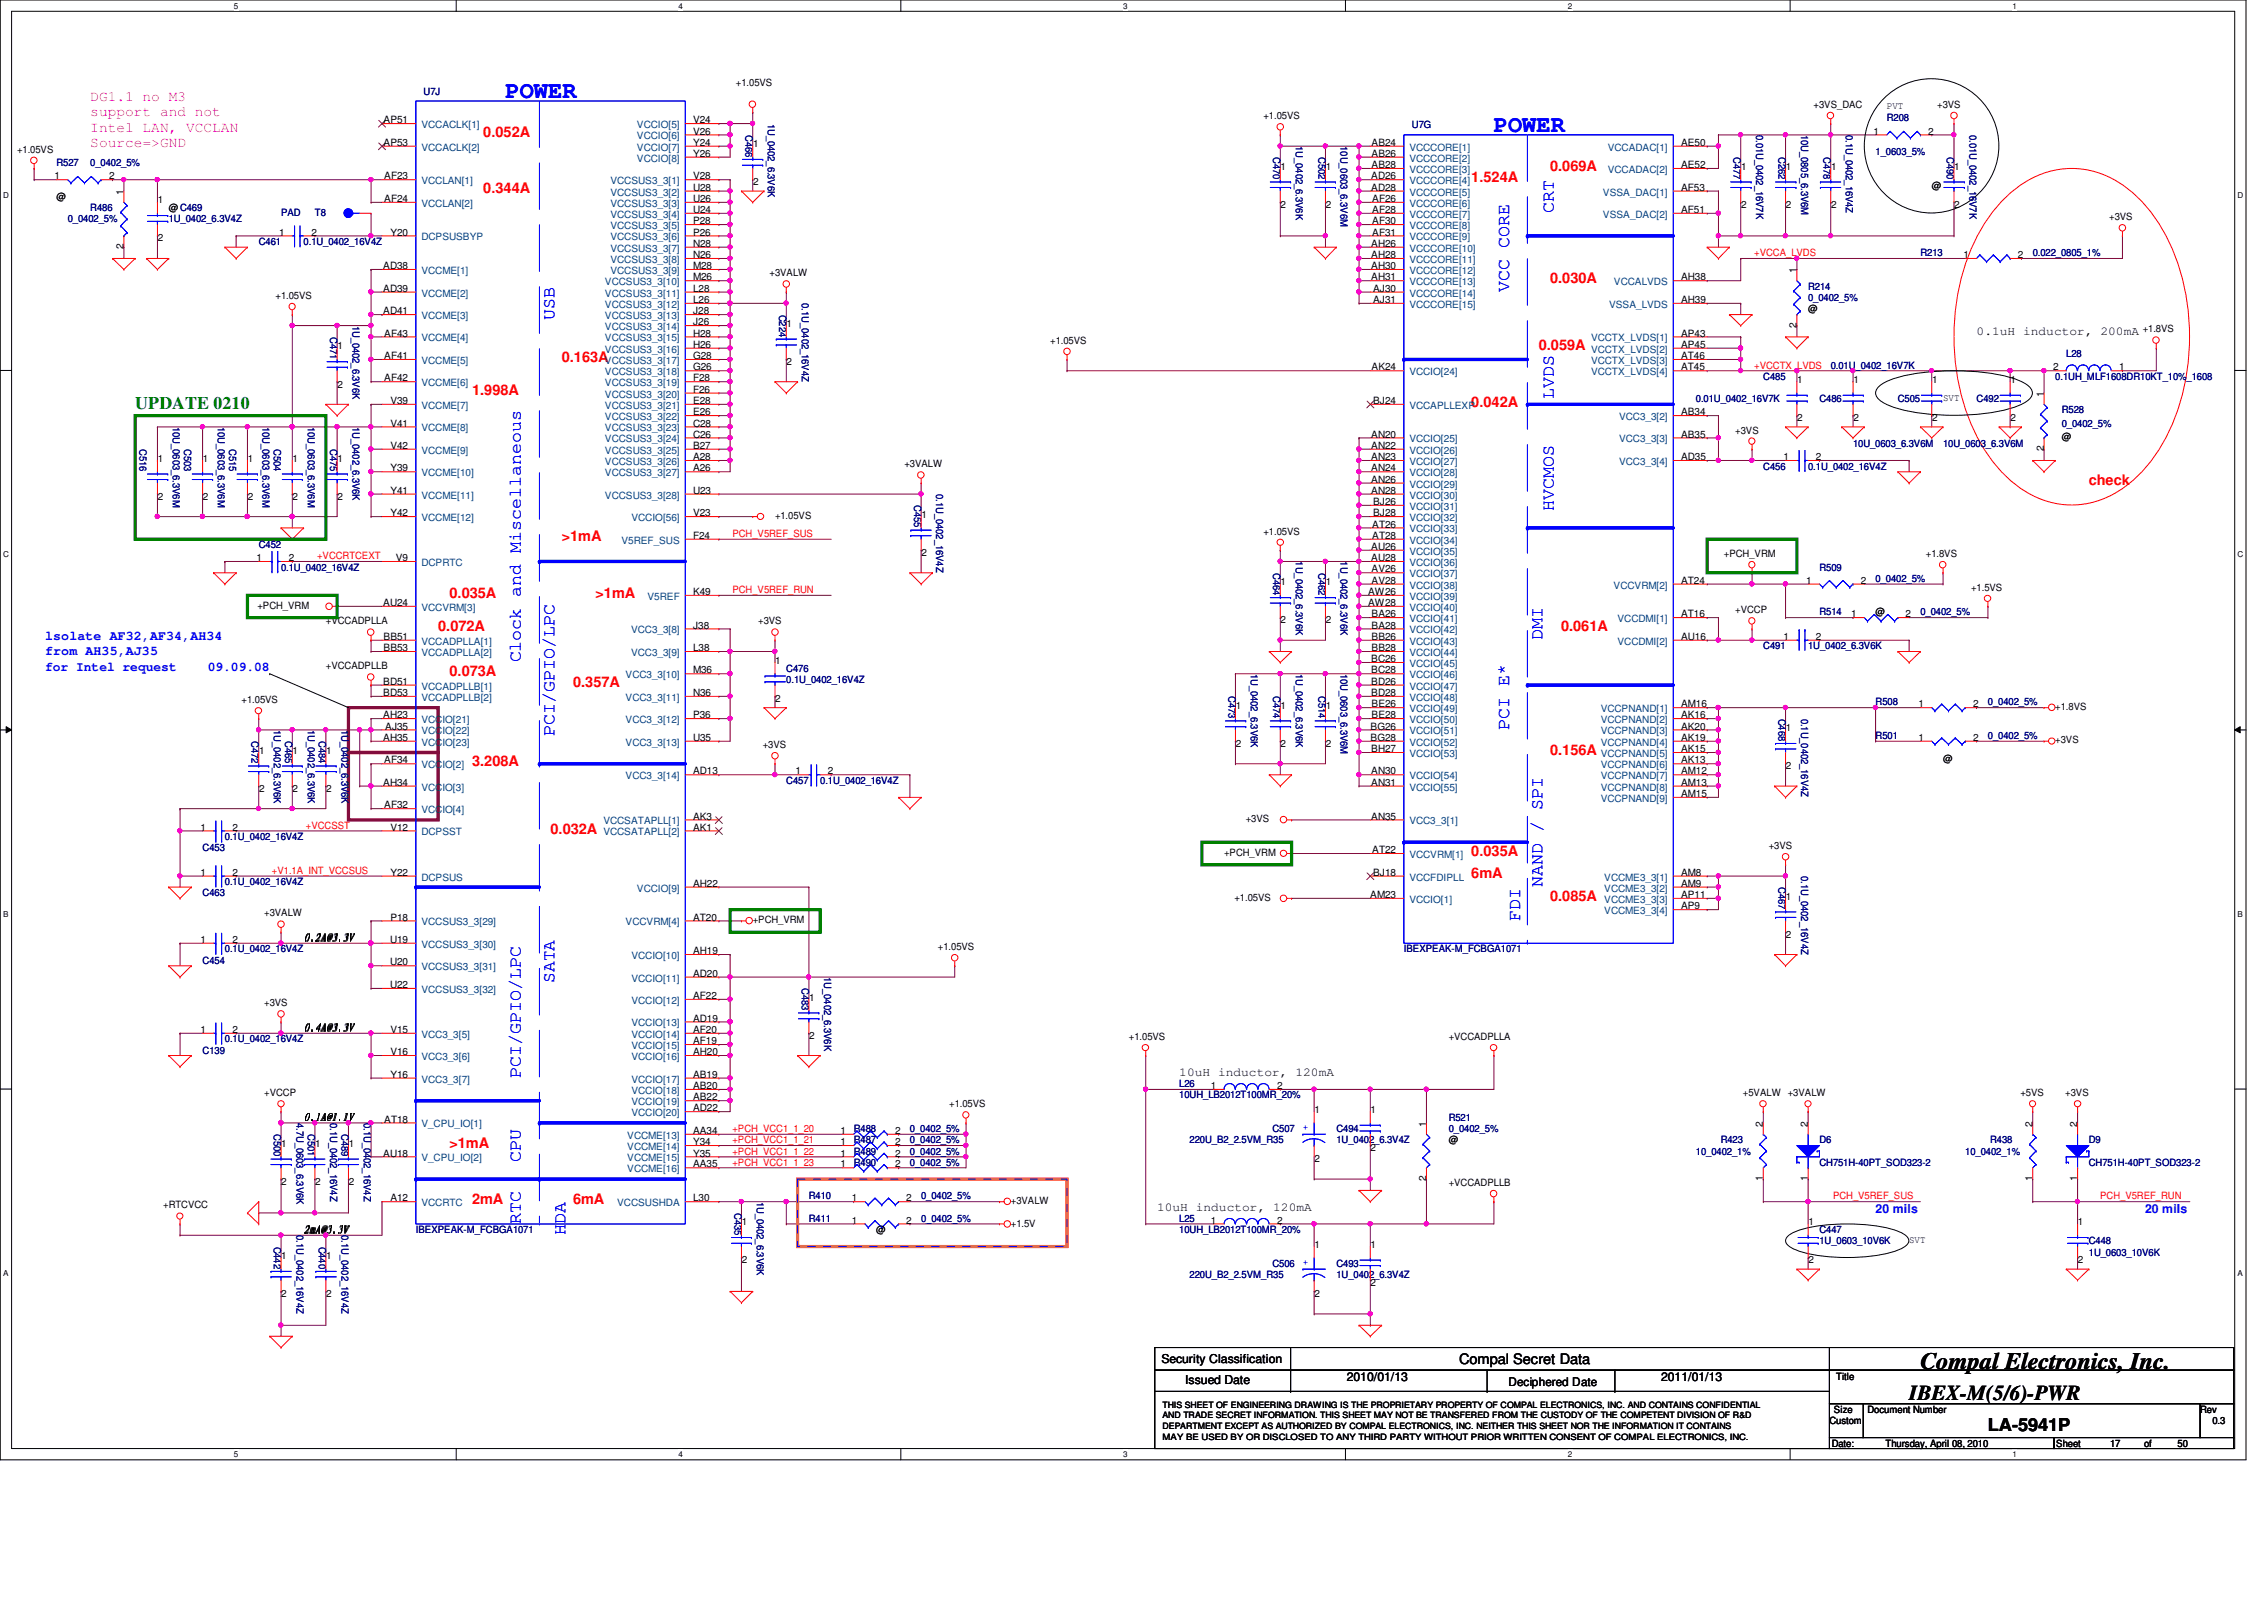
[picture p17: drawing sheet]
<svg xmlns="http://www.w3.org/2000/svg" width="297mm" height="210mm" viewBox="0 0 297 210" stroke-linecap="round" stroke-linejoin="round" font-family="sans-serif">
<defs><g id="words">
<g font-size="3.1" fill="#00f">
<text x="66.3" y="12.9">POWER</text>
<text x="196" y="17.3">POWER</text>
</g>
<text font-size="3.1" x="252" y="179.6">Compal Electronics, Inc.</text>
<text font-size="2.8" x="250.5" y="183.7">IBEX-M(5/6)-PWR</text>
<g font-size="2.3" fill="#00f">
<text x="203.9" y="28" transform="rotate(-90 203.9 28)">CRT</text>
<text x="72.8" y="42" transform="rotate(-90 72.8 42)">USB</text>
<text x="198" y="38.3" transform="rotate(-90 198 38.3)">VCC CORE</text>
<text x="203.9" y="52.3" transform="rotate(-90 203.9 52.3)">LVDS</text>
<text x="203.9" y="67.1" transform="rotate(-90 203.9 67.1)">HVCMOS</text>
<text x="202.4" y="84" transform="rotate(-90 202.4 84)">DMI</text>
<text x="68.3" y="86.9" transform="rotate(-90 68.3 86.9)">Clock and Miscellaneous</text>
<text x="198" y="95.8" transform="rotate(-90 198 95.8)">PCI E*</text>
<text x="72.8" y="96.5" transform="rotate(-90 72.8 96.5)">PCI/GPIO/LPC</text>
<text x="202.4" y="116.4" transform="rotate(-90 202.4 116.4)">NAND / SPI</text>
<text x="199.4" y="120.8" transform="rotate(-90 199.4 120.8)">FDI</text>
<text x="72.8" y="128.9" transform="rotate(-90 72.8 128.9)">SATA</text>
<text x="68.3" y="141.4" transform="rotate(-90 68.3 141.4)">PCI/GPIO/LPC</text>
<text x="68.3" y="152.5" transform="rotate(-90 68.3 152.5)">CPU</text>
<text x="68.3" y="160.6" transform="rotate(-90 68.3 160.6)">RTC</text>
<text x="74.2" y="162.1" transform="rotate(-90 74.2 162.1)">HDA</text>
</g>
<text font-size="2.3" fill="#008000" x="17.7" y="53.7">UPDATE 0210</text>
<text font-size="2.3" x="260.8" y="187.8">LA-5941P</text>
<g font-size="1.9" fill="#f0f">
<text x="11.8" y="13.3">DG1.1 no M3</text>
<text x="11.8" y="15.3">support and not</text>
<text x="11.8" y="17.3">Intel LAN, VCCLAN</text>
<text x="11.8" y="19.3">Source=&gt;GND</text>
</g>
<g font-size="1.9" fill="#f00">
<text x="63.4" y="18">0.052A</text>
<text x="193" y="23.9">1.524A</text>
<text x="203.4" y="22.4">0.069A</text>
<text x="63.4" y="25.4">0.344A</text>
<text x="203.4" y="37.1">0.030A</text>
<text x="73.7" y="47.5">0.163A</text>
<text x="201.9" y="46">0.059A</text>
<text x="61.9" y="51.9">1.998A</text>
<text x="193" y="53.3">0.042A</text>
<text x="274.1" y="63.7">check</text>
<text x="73.7" y="71">&gt;1mA</text>
<text x="57.5" y="82.8">0.072A</text>
<text x="59" y="78.4">0.035A</text>
<text x="78.1" y="78.4">&gt;1mA</text>
<text x="204.8" y="82.8">0.061A</text>
<text x="59" y="88.7">0.073A</text>
<text x="75.2" y="90.2">0.357A</text>
<text x="61.9" y="100.5">3.208A</text>
<text x="203.4" y="99">0.156A</text>
<text x="72.2" y="109.3">0.032A</text>
<text x="193" y="112.3">0.035A</text>
<text x="193" y="115.2">6mA</text>
<text x="203.4" y="118.2">0.085A</text>
<text x="59" y="150.6">&gt;1mA</text>
<text x="61.9" y="157.9">2mA</text>
<text x="75.2" y="157.9">6mA</text>
</g>
<text font-size="1.9" x="191.4" y="178.9">Compal Secret Data</text>
<g font-size="1.7" fill="#00f">
<text x="5.9" y="84">lsolate AF32,AF34,AH34</text>
<text x="5.9" y="86">from AH35,AJ35</text>
<text x="5.9" y="88">for Intel request</text>
<text x="27.3" y="88">09.09.08</text>
</g>
<g font-size="1.6">
<text x="259.3" y="44">0.1uH inductor, 200mA</text>
<text x="154.7" y="141.2">10uH inductor, 120mA</text>
<text x="151.8" y="158.9">10uH inductor, 120mA</text>
<text x="152.4" y="178.8">Security Classification</text>
<text x="155.5" y="181.6">Issued Date</text>
<text x="176.7" y="181.2">2010/01/13</text>
<text x="197.9" y="181.8">Deciphered Date</text>
<text x="217.9" y="181.2">2011/01/13</text>
</g>
<g font-size="1.6" fill="#00f">
<text x="246.1" y="159.2">20 mils</text>
<text x="281.4" y="159.2">20 mils</text>
</g>
<g font-size="1.3">
<text x="96.6" y="11.2">+1.05VS</text>
<text x="50.3" y="16.2">AP51</text>
<text x="90.9" y="16.2">V24</text>
<text x="90.9" y="17.7">V26</text>
<text x="165.8" y="15.6">+1.05VS</text>
<text x="238" y="14.1">+3VS_DAC</text>
<text x="245.8" y="17.7">1</text>
<text x="247.6" y="14.3">PVT</text>
<text x="253" y="17.7">2</text>
<text x="254.2" y="14.1">+3VS</text>
<text x="2.2" y="20.1">+1.05VS</text>
<text x="7.2" y="23.5">1</text>
<text x="14.3" y="23.5">2</text>
<text x="50.3" y="19.1">AP53</text>
<text x="50.4" y="23.5">AF23</text>
<text x="90.9" y="23.5">V28</text>
<text x="90.9" y="19.1">Y24</text>
<text x="90.9" y="20.6">Y26</text>
<text x="98.8" y="19.3">1</text>
<text x="168" y="22.3">1</text>
<text x="173.9" y="22.3">1</text>
<text x="179.9" y="23.5">AD26</text>
<text x="180" y="19.1">AB24</text>
<text x="180" y="20.6">AB26</text>
<text x="180" y="22.1">AB28</text>
<text x="220.6" y="19.1">AE50</text>
<text x="220.6" y="22.1">AE52</text>
<text x="228.4" y="22.3">1</text>
<text x="234.3" y="22.3">1</text>
<text x="240.2" y="22.3">1</text>
<text x="256.4" y="22.3">1</text>
<text x="7.4" y="26.2">@</text>
<text x="16.2" y="25.5" transform="rotate(-90 16.2 25.5)">1</text>
<text x="20.7" y="26.7">1</text>
<text x="22.1" y="27.7">@C469</text>
<text x="50.4" y="26.5">AF24</text>
<text x="90.9" y="29.4">P28</text>
<text x="90.9" y="27.9">U24</text>
<text x="90.9" y="26.5">U26</text>
<text x="90.9" y="25">U28</text>
<text x="98.8" y="24.3">2</text>
<text x="168" y="27.3">2</text>
<text x="173.9" y="27.3">2</text>
<text x="179.9" y="25">AD28</text>
<text x="180" y="26.5">AF26</text>
<text x="180" y="27.9">AF28</text>
<text x="180" y="29.4">AF30</text>
<text x="220.6" y="25">AF53</text>
<text x="220.6" y="27.9">AF51</text>
<text x="228.4" y="27.3">2</text>
<text x="234.3" y="27.3">2</text>
<text x="240.2" y="27.3">2</text>
<text x="253.4" y="24.8">@</text>
<text x="256.4" y="27.3">2</text>
<text x="276.7" y="28.9">+3VS</text>
<text x="16.2" y="32.7" transform="rotate(-90 16.2 32.7)">2</text>
<text x="20.7" y="31.7">2</text>
<text x="36.6" y="30.9">1</text>
<text x="40.8" y="30.9">2</text>
<text x="50.3" y="35.3">AD38</text>
<text x="51.2" y="30.9">Y20</text>
<text x="90.9" y="35.3">M28</text>
<text x="90.9" y="33.9">N26</text>
<text x="90.9" y="32.4">N28</text>
<text x="90.9" y="30.9">P26</text>
<text x="179.9" y="32.4">AH26</text>
<text x="179.9" y="33.9">AH28</text>
<text x="179.9" y="35.3">AH30</text>
<text x="180" y="30.9">AF31</text>
<text x="235.7" y="35.8" transform="rotate(-90 235.7 35.8)">1</text>
<text x="257.6" y="33.9">1</text>
<text x="264.7" y="33.9">2</text>
<text x="36.1" y="39.2">+1.05VS</text>
<text x="50.3" y="38.3">AD39</text>
<text x="50.3" y="41.2">AD41</text>
<text x="90.9" y="41.2">J28</text>
<text x="90.9" y="39.8">L26</text>
<text x="90.9" y="38.3">L28</text>
<text x="90.9" y="36.8">M26</text>
<text x="101" y="36.2">+3VALW</text>
<text x="179.9" y="36.8">AH31</text>
<text x="180.2" y="38.3">AJ30</text>
<text x="180.2" y="39.8">AJ31</text>
<text x="220.6" y="36.8">AH38</text>
<text x="220.6" y="39.8">AH39</text>
<text x="237.2" y="41">@</text>
<text x="44.3" y="45.8">1</text>
<text x="50.4" y="47.1">AF41</text>
<text x="50.4" y="44.2">AF43</text>
<text x="90.9" y="47.1">G28</text>
<text x="90.9" y="45.6">H26</text>
<text x="90.9" y="44.2">H28</text>
<text x="90.9" y="42.7">J26</text>
<text x="103.2" y="42.9">1</text>
<text x="103.2" y="47.9">2</text>
<text x="137.8" y="45.1">+1.05VS</text>
<text x="220.6" y="44.2">AP43</text>
<text x="220.6" y="45.6">AP45</text>
<text x="220.6" y="47.1">AT46</text>
<text x="235.7" y="43.1" transform="rotate(-90 235.7 43.1)">2</text>
<text x="281.1" y="43.6">+1.8VS</text>
<text x="44.3" y="50.8">2</text>
<text x="50.4" y="50">AF42</text>
<text x="51.2" y="53">V39</text>
<text x="90.9" y="53">E28</text>
<text x="90.9" y="51.5">F26</text>
<text x="90.9" y="50">F28</text>
<text x="90.9" y="48.6">G26</text>
<text x="180" y="48.6">AK24</text>
<text x="180.2" y="53">BJ24</text>
<text x="220.6" y="48.6">AT45</text>
<text x="235.8" y="50.2">1</text>
<text x="243.2" y="50.2">1</text>
<text x="253.5" y="50.2">1</text>
<text x="254.9" y="52.6">SVT</text>
<text x="263.8" y="50.2">1</text>
<text x="268.1" y="52" transform="rotate(-90 268.1 52)">1</text>
<text x="269.4" y="48.6">2</text>
<text x="278" y="48.6">1</text>
<text x="51.2" y="56">V41</text>
<text x="51.2" y="58.9">V42</text>
<text x="90.9" y="58.9">B27</text>
<text x="90.9" y="57.4">C26</text>
<text x="90.9" y="56">C28</text>
<text x="90.9" y="54.5">E26</text>
<text x="179.9" y="57.4">AN20</text>
<text x="179.9" y="58.9">AN22</text>
<text x="220.6" y="54.5">AB34</text>
<text x="220.6" y="57.4">AB35</text>
<text x="227.7" y="56.9">+3VS</text>
<text x="235.8" y="55.2">2</text>
<text x="243.2" y="55.2">2</text>
<text x="253.5" y="55.2">2</text>
<text x="263.8" y="55.2">2</text>
<text x="268.1" y="59.2" transform="rotate(-90 268.1 59.2)">2</text>
<text x="270.5" y="57.8">@</text>
<text x="20.7" y="60.6">1</text>
<text x="20.7" y="65.6">2</text>
<text x="26.6" y="60.6">1</text>
<text x="26.6" y="65.6">2</text>
<text x="32.5" y="60.6">1</text>
<text x="32.5" y="65.6">2</text>
<text x="38.4" y="60.6">1</text>
<text x="38.4" y="65.6">2</text>
<text x="44.3" y="60.6">1</text>
<text x="44.3" y="65.6">2</text>
<text x="51.2" y="61.8">Y39</text>
<text x="51.2" y="64.8">Y41</text>
<text x="90.9" y="64.8">U23</text>
<text x="90.9" y="61.8">A26</text>
<text x="90.9" y="60.4">A28</text>
<text x="118.7" y="61.3">+3VALW</text>
<text x="179.9" y="60.4">AN23</text>
<text x="179.9" y="61.8">AN24</text>
<text x="179.9" y="63.3">AN26</text>
<text x="179.9" y="64.8">AN28</text>
<text x="220.6" y="60.4">AD35</text>
<text x="234" y="60.4">1</text>
<text x="238.2" y="60.4">2</text>
<text x="51.2" y="67.7">Y42</text>
<text x="90.9" y="67.7">V23</text>
<text x="90.9" y="70.7">F24</text>
<text x="101.7" y="68.1">+1.05VS</text>
<text x="120.9" y="67.9">1</text>
<text x="165.8" y="70.1">+1.05VS</text>
<text x="180" y="69.2">AT26</text>
<text x="180" y="70.7">AT28</text>
<text x="180.2" y="66.3">BJ26</text>
<text x="180.2" y="67.7">BJ28</text>
<text x="33.7" y="73.6">1</text>
<text x="37.9" y="73.6">2</text>
<text x="51.9" y="73.6">V9</text>
<text x="120.9" y="72.9">2</text>
<text x="168" y="76.8">1</text>
<text x="173.9" y="76.8">1</text>
<text x="179.9" y="72.1">AU26</text>
<text x="179.9" y="73.6">AU28</text>
<text x="180" y="75.1">AV26</text>
<text x="180" y="76.6">AV28</text>
<text x="220.6" y="76.6">AT24</text>
<text x="226.2" y="73.1">+PCH_VRM</text>
<text x="237" y="76.6">1</text>
<text x="244.1" y="76.6">2</text>
<text x="252.7" y="73.1">+1.8VS</text>
<text x="258.6" y="77.5">+1.5VS</text>
<text x="33.8" y="79.9">+PCH_VRM</text>
<text x="42.8" y="81.9">+VCCADPLLA</text>
<text x="50.3" y="79.5">AU24</text>
<text x="50.3" y="83.9">BB51</text>
<text x="90.9" y="78.1">K49</text>
<text x="90.9" y="82.5">J38</text>
<text x="99.5" y="81.9">+3VS</text>
<text x="168" y="81.7">2</text>
<text x="173.9" y="81.7">2</text>
<text x="179.5" y="78.1">AW26</text>
<text x="179.5" y="79.5">AW28</text>
<text x="180" y="81">BA26</text>
<text x="180" y="82.5">BA28</text>
<text x="180" y="83.9">BB26</text>
<text x="220.6" y="81">AT16</text>
<text x="220.6" y="83.9">AU16</text>
<text x="227.7" y="80.4">+VCCP</text>
<text x="234" y="83.9">1</text>
<text x="238.2" y="83.9">2</text>
<text x="242.9" y="81">1</text>
<text x="246.1" y="80.7">@</text>
<text x="250" y="81">2</text>
<text x="42.8" y="87.8">+VCCADPLLB</text>
<text x="50.3" y="89.8">BD51</text>
<text x="50.3" y="85.4">BB53</text>
<text x="90.9" y="85.4">L38</text>
<text x="90.9" y="88.3">M36</text>
<text x="101.7" y="87.1">1</text>
<text x="179.9" y="86.9">BC26</text>
<text x="179.9" y="88.3">BC28</text>
<text x="179.9" y="89.8">BD26</text>
<text x="180" y="85.4">BB28</text>
<text x="31.7" y="92.2">+1.05VS</text>
<text x="50.3" y="91.3">BD53</text>
<text x="50.3" y="94.2">AH23</text>
<text x="50.5" y="95.7">AJ35</text>
<text x="90.9" y="91.3">N36</text>
<text x="90.9" y="94.2">P36</text>
<text x="101.7" y="92.1">2</text>
<text x="162.1" y="93">1</text>
<text x="168" y="93">1</text>
<text x="173.9" y="93">1</text>
<text x="179.8" y="95.7">BG26</text>
<text x="179.9" y="91.3">BD28</text>
<text x="180" y="92.8">BE26</text>
<text x="180" y="94.2">BE28</text>
<text x="220.6" y="95.7">AK20</text>
<text x="220.6" y="94.2">AK16</text>
<text x="220.6" y="92.8">AM16</text>
<text x="234.3" y="95.9">1</text>
<text x="251.7" y="92.8">1</text>
<text x="258.9" y="92.8">2</text>
<text x="269.7" y="93.1">+1.8VS</text>
<text x="34" y="98.9">1</text>
<text x="38.4" y="98.9">1</text>
<text x="42.8" y="98.9">1</text>
<text x="50.3" y="97.2">AH35</text>
<text x="50.4" y="100.2">AF34</text>
<text x="90.9" y="97.2">U35</text>
<text x="90.9" y="101.6">AD13</text>
<text x="100.1" y="98.1">+3VS</text>
<text x="104.4" y="101.6">1</text>
<text x="108.6" y="101.6">2</text>
<text x="162.1" y="98">2</text>
<text x="168" y="98">2</text>
<text x="173.9" y="98">2</text>
<text x="179.8" y="97.2">BG28</text>
<text x="179.9" y="101.6">AN30</text>
<text x="179.9" y="98.7">BH27</text>
<text x="220.6" y="97.2">AK19</text>
<text x="220.6" y="100.2">AK13</text>
<text x="220.6" y="98.7">AK15</text>
<text x="220.6" y="101.6">AM12</text>
<text x="234.3" y="100.9">2</text>
<text x="251.7" y="97.2">1</text>
<text x="254.9" y="99.9">@</text>
<text x="258.9" y="97.2">2</text>
<text x="269.7" y="97.5">+3VS</text>
<text x="34" y="103.8">2</text>
<text x="38.4" y="103.8">2</text>
<text x="42.8" y="103.8">2</text>
<text x="50.3" y="103.1">AH34</text>
<text x="50.4" y="106">AF32</text>
<text x="90.9" y="107.5">AK3</text>
<text x="163.4" y="107.9">+3VS</text>
<text x="179.9" y="103.1">AN31</text>
<text x="179.9" y="107.5">AN35</text>
<text x="220.6" y="103.1">AM13</text>
<text x="220.6" y="104.6">AM15</text>
<text x="26.3" y="109">1</text>
<text x="30.5" y="109">2</text>
<text x="51.2" y="109">V12</text>
<text x="90.9" y="109">AK1</text>
<text x="160.6" y="112.3">+PCH_VRM</text>
<text x="180" y="111.9">AT22</text>
<text x="232.1" y="111.4">+3VS</text>
<text x="26.3" y="114.9">1</text>
<text x="30.5" y="114.9">2</text>
<text x="51.2" y="114.9">Y22</text>
<text x="90.9" y="116.3">AH22</text>
<text x="162" y="118.2">+1.05VS</text>
<text x="179.8" y="117.8">AM23</text>
<text x="180.2" y="114.9">BJ18</text>
<text x="220.6" y="114.9">AM8</text>
<text x="220.6" y="116.3">AM9</text>
<text x="220.6" y="117.8">AP11</text>
<text x="220.6" y="119.3">AP9</text>
<text x="234.3" y="118">1</text>
<text x="26.3" y="123.7">1</text>
<text x="30.5" y="123.7">2</text>
<text x="34.7" y="120.2">+3VALW</text>
<text x="39.9" y="123.4">0.2A@3.3V</text>
<text x="51.2" y="123.7">U19</text>
<text x="51.2" y="120.8">P18</text>
<text x="90.9" y="125.2">AH19</text>
<text x="90.9" y="120.8">AT20</text>
<text x="98.8" y="121.1">+PCH_VRM</text>
<text x="123.1" y="124.6">+1.05VS</text>
<text x="234.3" y="123">2</text>
<text x="34.7" y="132">+3VS</text>
<text x="51.2" y="126.7">U20</text>
<text x="51.2" y="129.6">U22</text>
<text x="90.9" y="128.1">AD20</text>
<text x="90.9" y="131.1">AF22</text>
<text x="106.2" y="131.3">1</text>
<text x="26.3" y="135.5">1</text>
<text x="30.5" y="135.5">2</text>
<text x="39.9" y="135.1">0.4A@3.3V</text>
<text x="51.2" y="135.5">V15</text>
<text x="90.9" y="134">AD19</text>
<text x="90.9" y="135.5">AF20</text>
<text x="90.9" y="137">AF19</text>
<text x="106.2" y="136.3">2</text>
<text x="148.1" y="136.4">+1.05VS</text>
<text x="190.1" y="136.4">+VCCADPLLA</text>
<text x="34.7" y="143.8">+VCCP</text>
<text x="51.2" y="138.4">V16</text>
<text x="51.2" y="141.4">Y16</text>
<text x="90.9" y="138.4">AH20</text>
<text x="90.9" y="141.4">AB19</text>
<text x="90.9" y="142.9">AB20</text>
<text x="158.9" y="142.9">1</text>
<text x="167.6" y="142.9">2</text>
<text x="228.7" y="143.8">+5VALW</text>
<text x="234.6" y="143.8">+3VALW</text>
<text x="265.1" y="143.8">+5VS</text>
<text x="271" y="143.8">+3VS</text>
<text x="39.9" y="146.9">0.1A@1.1V</text>
<text x="50.4" y="147.3">AT18</text>
<text x="90.9" y="145.8">AD22</text>
<text x="90.9" y="144.4">AB22</text>
<text x="90.9" y="148.8">AA34</text>
<text x="110.3" y="148.8">1</text>
<text x="117.4" y="148.8">2</text>
<text x="124.5" y="145.3">+1.05VS</text>
<text x="172.5" y="146">1</text>
<text x="179.8" y="146">1</text>
<text x="187.1" y="147.8" transform="rotate(-90 187.1 147.8)">1</text>
<text x="190.1" y="150">@</text>
<text x="231.3" y="147.8" transform="rotate(-90 231.3 147.8)">2</text>
<text x="237.2" y="147.8" transform="rotate(-90 237.2 147.8)">2</text>
<text x="266.7" y="147.8" transform="rotate(-90 266.7 147.8)">2</text>
<text x="272.5" y="147.8" transform="rotate(-90 272.5 147.8)">2</text>
<text x="36.9" y="150.5">1</text>
<text x="36.9" y="155.4">2</text>
<text x="41.4" y="150.5">1</text>
<text x="41.4" y="155.4">2</text>
<text x="45.8" y="150.5">1</text>
<text x="45.8" y="155.4">2</text>
<text x="50.3" y="151.7">AU18</text>
<text x="90.9" y="150.2">Y34</text>
<text x="90.9" y="151.7">Y35</text>
<text x="90.9" y="153.2">AA35</text>
<text x="110.3" y="151.7">1</text>
<text x="110.3" y="150.2">1</text>
<text x="110.3" y="153.2">1</text>
<text x="117.4" y="151.7">2</text>
<text x="117.4" y="150.2">2</text>
<text x="117.4" y="153.2">2</text>
<text x="172.5" y="152.5">2</text>
<text x="179.8" y="151">2</text>
<text x="187.1" y="155" transform="rotate(-90 187.1 155)">2</text>
<text x="190.1" y="155.6">+VCCADPLLB</text>
<text x="231.3" y="155" transform="rotate(-90 231.3 155)">1</text>
<text x="237.2" y="155" transform="rotate(-90 237.2 155)">1</text>
<text x="266.7" y="155" transform="rotate(-90 266.7 155)">1</text>
<text x="272.5" y="155" transform="rotate(-90 272.5 155)">1</text>
<text x="21.4" y="158.5">+RTCVCC</text>
<text x="39.9" y="161.6">2mA@3.3V</text>
<text x="51.2" y="157.6">A12</text>
<text x="90.9" y="157.6">L30</text>
<text x="97.3" y="160.7">1</text>
<text x="111.8" y="160.5">1</text>
<text x="111.8" y="157.6">1</text>
<text x="115" y="161.8">@</text>
<text x="118.9" y="160.5">2</text>
<text x="118.9" y="157.6">2</text>
<text x="132.6" y="157.9">+3VALW</text>
<text x="132.6" y="160.9">+1.5V</text>
<text x="158.9" y="160.5">1</text>
<text x="167.6" y="160.5">2</text>
<text x="237.3" y="160.7">1</text>
<text x="272.6" y="160.7">1</text>
<text x="36.9" y="165.2">1</text>
<text x="42.8" y="165.2">1</text>
<text x="97.3" y="165.7">2</text>
<text x="172.5" y="163.7">1</text>
<text x="179.8" y="163.7">1</text>
<text x="237.3" y="165.7">2</text>
<text x="250.5" y="163.1">SVT</text>
<text x="272.6" y="165.7">2</text>
<text x="36.9" y="170.1">2</text>
<text x="42.8" y="170.1">2</text>
<text x="172.5" y="170.1">2</text>
<text x="179.8" y="168.7">2</text>
<text x="240.6" y="185.3">Size</text>
<text x="240.9" y="181.1">Title</text>
<text x="245" y="185.3">Document Number</text>
<text x="288.7" y="185.3">Rev</text>
<text x="240" y="186.8">Custom</text>
<text x="240.3" y="189.8">Date:</text>
<text x="247.4" y="189.8">Thursday, April 08, 2010</text>
<text x="269.8" y="189.8">Sheet</text>
<text x="276.9" y="189.8">17</text>
<text x="281.3" y="189.8">of</text>
<text x="285.7" y="189.8">50</text>
<text x="290.3" y="186.8">0.3</text>
</g>
<g font-size="1.3" fill="#004080">
<text x="55.3" y="16.8">VCCACLK[1]</text>
<text x="83.6" y="16.8">VCCIO[5]</text>
<text x="55.3" y="19.8">VCCACLK[2]</text>
<text x="83.6" y="18.3">VCCIO[6]</text>
<text x="83.6" y="19.8">VCCIO[7]</text>
<text x="83.6" y="21.2">VCCIO[8]</text>
<text x="184.9" y="19.8">VCCCORE[1]</text>
<text x="184.9" y="21.2">VCCCORE[2]</text>
<text x="184.9" y="22.7">VCCCORE[3]</text>
<text x="210.9" y="19.8">VCCADAC[1]</text>
<text x="210.9" y="22.7">VCCADAC[2]</text>
<text x="55.3" y="24.2">VCCLAN[1]</text>
<text x="55.3" y="27.1">VCCLAN[2]</text>
<text x="80.1" y="28.6">VCCSUS3_3[4]</text>
<text x="80.1" y="27.1">VCCSUS3_3[3]</text>
<text x="80.1" y="25.7">VCCSUS3_3[2]</text>
<text x="80.1" y="24.2">VCCSUS3_3[1]</text>
<text x="184.9" y="24.2">VCCCORE[4]</text>
<text x="184.9" y="25.7">VCCCORE[5]</text>
<text x="184.9" y="27.1">VCCCORE[6]</text>
<text x="184.9" y="28.6">VCCCORE[7]</text>
<text x="210.3" y="25.7">VSSA_DAC[1]</text>
<text x="210.3" y="28.6">VSSA_DAC[2]</text>
<text x="55.3" y="31.5">DCPSUSBYP</text>
<text x="55.3" y="35.9">VCCME[1]</text>
<text x="80.1" y="35.9">VCCSUS3_3[9]</text>
<text x="80.1" y="34.5">VCCSUS3_3[8]</text>
<text x="80.1" y="33">VCCSUS3_3[7]</text>
<text x="80.1" y="31.5">VCCSUS3_3[6]</text>
<text x="80.1" y="30.1">VCCSUS3_3[5]</text>
<text x="184.9" y="30.1">VCCCORE[8]</text>
<text x="184.9" y="31.5">VCCCORE[9]</text>
<text x="184.9" y="33">VCCCORE[10]</text>
<text x="184.9" y="34.5">VCCCORE[11]</text>
<text x="184.9" y="35.9">VCCCORE[12]</text>
<text x="55.3" y="38.9">VCCME[2]</text>
<text x="55.3" y="41.9">VCCME[3]</text>
<text x="79.4" y="41.9">VCCSUS3_3[13]</text>
<text x="79.4" y="40.4">VCCSUS3_3[12]</text>
<text x="79.4" y="38.9">VCCSUS3_3[11]</text>
<text x="79.4" y="37.4">VCCSUS3_3[10]</text>
<text x="184.9" y="37.4">VCCCORE[13]</text>
<text x="184.9" y="38.9">VCCCORE[14]</text>
<text x="184.9" y="40.4">VCCCORE[15]</text>
<text x="211.1" y="40.4">VSSA_LVDS</text>
<text x="211.7" y="37.4">VCCALVDS</text>
<text x="55.3" y="47.8">VCCME[5]</text>
<text x="55.3" y="44.8">VCCME[4]</text>
<text x="79.4" y="47.8">VCCSUS3_3[17]</text>
<text x="79.4" y="46.3">VCCSUS3_3[16]</text>
<text x="79.4" y="44.8">VCCSUS3_3[15]</text>
<text x="79.4" y="43.3">VCCSUS3_3[14]</text>
<text x="208.7" y="44.8">VCCTX_LVDS[1]</text>
<text x="208.7" y="46.3">VCCTX_LVDS[2]</text>
<text x="208.7" y="47.8">VCCTX_LVDS[3]</text>
<text x="55.3" y="50.7">VCCME[6]</text>
<text x="55.3" y="53.6">VCCME[7]</text>
<text x="79.4" y="53.6">VCCSUS3_3[21]</text>
<text x="79.4" y="52.2">VCCSUS3_3[20]</text>
<text x="79.4" y="50.7">VCCSUS3_3[19]</text>
<text x="79.4" y="49.2">VCCSUS3_3[18]</text>
<text x="184.9" y="53.6">VCCAPLLEXP</text>
<text x="184.9" y="49.2">VCCIO[24]</text>
<text x="208.7" y="49.2">VCCTX_LVDS[4]</text>
<text x="55.3" y="56.6">VCCME[8]</text>
<text x="55.3" y="59.5">VCCME[9]</text>
<text x="79.4" y="59.5">VCCSUS3_3[25]</text>
<text x="79.4" y="58">VCCSUS3_3[24]</text>
<text x="79.4" y="56.6">VCCSUS3_3[23]</text>
<text x="79.4" y="55.1">VCCSUS3_3[22]</text>
<text x="184.9" y="58">VCCIO[25]</text>
<text x="184.9" y="59.5">VCCIO[26]</text>
<text x="212.4" y="55.1">VCC3_3[2]</text>
<text x="212.4" y="58">VCC3_3[3]</text>
<text x="55.3" y="62.5">VCCME[10]</text>
<text x="55.3" y="65.4">VCCME[11]</text>
<text x="79.4" y="65.4">VCCSUS3_3[28]</text>
<text x="79.4" y="62.5">VCCSUS3_3[27]</text>
<text x="79.4" y="61">VCCSUS3_3[26]</text>
<text x="184.9" y="61">VCCIO[27]</text>
<text x="184.9" y="62.5">VCCIO[28]</text>
<text x="184.9" y="64">VCCIO[29]</text>
<text x="184.9" y="65.4">VCCIO[30]</text>
<text x="212.4" y="61">VCC3_3[4]</text>
<text x="55.3" y="68.4">VCCME[12]</text>
<text x="81.5" y="71.3">V5REF_SUS</text>
<text x="82.8" y="68.4">VCCIO[56]</text>
<text x="184.9" y="69.8">VCCIO[33]</text>
<text x="184.9" y="71.3">VCCIO[34]</text>
<text x="184.9" y="66.9">VCCIO[31]</text>
<text x="184.9" y="68.4">VCCIO[32]</text>
<text x="55.3" y="74.3">DCPRTC</text>
<text x="184.9" y="72.8">VCCIO[35]</text>
<text x="184.9" y="74.3">VCCIO[36]</text>
<text x="184.9" y="75.7">VCCIO[37]</text>
<text x="184.9" y="77.2">VCCIO[38]</text>
<text x="211.7" y="77.2">VCCVRM[2]</text>
<text x="55.3" y="80.1">VCCVRM[3]</text>
<text x="82.8" y="83.1">VCC3_3[8]</text>
<text x="85" y="78.7">V5REF</text>
<text x="184.9" y="78.7">VCCIO[39]</text>
<text x="184.9" y="80.1">VCCIO[40]</text>
<text x="184.9" y="81.6">VCCIO[41]</text>
<text x="184.9" y="83.1">VCCIO[42]</text>
<text x="212.2" y="81.6">VCCDMI[1]</text>
<text x="55.3" y="86.1">VCCADPLLA[2]</text>
<text x="55.3" y="84.6">VCCADPLLA[1]</text>
<text x="82.1" y="89">VCC3_3[10]</text>
<text x="82.8" y="86.1">VCC3_3[9]</text>
<text x="184.9" y="84.6">VCCIO[43]</text>
<text x="184.9" y="86.1">VCCIO[44]</text>
<text x="184.9" y="87.5">VCCIO[45]</text>
<text x="184.9" y="89">VCCIO[46]</text>
<text x="212.2" y="84.6">VCCDMI[2]</text>
<text x="55.3" y="90.5">VCCADPLLB[1]</text>
<text x="55.3" y="91.9">VCCADPLLB[2]</text>
<text x="55.3" y="94.9">VCCIO[21]</text>
<text x="82.1" y="91.9">VCC3_3[11]</text>
<text x="82.1" y="94.9">VCC3_3[12]</text>
<text x="184.9" y="90.5">VCCIO[47]</text>
<text x="184.9" y="91.9">VCCIO[48]</text>
<text x="184.9" y="93.4">VCCIO[49]</text>
<text x="184.9" y="94.9">VCCIO[50]</text>
<text x="210" y="94.9">VCCPNAND[2]</text>
<text x="210" y="93.4">VCCPNAND[1]</text>
<text x="55.3" y="96.4">VCCIO[22]</text>
<text x="55.3" y="100.8">VCCIO[2]</text>
<text x="55.3" y="97.8">VCCIO[23]</text>
<text x="82.1" y="97.8">VCC3_3[13]</text>
<text x="184.9" y="96.4">VCCIO[51]</text>
<text x="184.9" y="97.8">VCCIO[52]</text>
<text x="184.9" y="99.3">VCCIO[53]</text>
<text x="210" y="97.8">VCCPNAND[4]</text>
<text x="210" y="96.4">VCCPNAND[3]</text>
<text x="210" y="100.8">VCCPNAND[6]</text>
<text x="210" y="99.3">VCCPNAND[5]</text>
<text x="55.3" y="103.7">VCCIO[3]</text>
<text x="55.3" y="106.7">VCCIO[4]</text>
<text x="82.1" y="102.2">VCC3_3[14]</text>
<text x="184.9" y="102.2">VCCIO[54]</text>
<text x="184.9" y="103.7">VCCIO[55]</text>
<text x="210" y="102.2">VCCPNAND[7]</text>
<text x="210" y="103.7">VCCPNAND[8]</text>
<text x="210" y="105.2">VCCPNAND[9]</text>
<text x="55.3" y="109.6">DCPSST</text>
<text x="79.2" y="109.6">VCCSATAPLL[2]</text>
<text x="79.2" y="108.2">VCCSATAPLL[1]</text>
<text x="184.9" y="112.6">VCCVRM[1]</text>
<text x="184.9" y="108.2">VCC3_3[1]</text>
<text x="55.3" y="115.5">DCPSUS</text>
<text x="83.6" y="117">VCCIO[9]</text>
<text x="184.9" y="115.5">VCCFDIPLL</text>
<text x="184.9" y="118.4">VCCIO[1]</text>
<text x="210.5" y="115.5">VCCME3_3[1]</text>
<text x="210.5" y="117">VCCME3_3[2]</text>
<text x="210.5" y="118.4">VCCME3_3[3]</text>
<text x="210.5" y="119.9">VCCME3_3[4]</text>
<text x="55.3" y="121.4">VCCSUS3_3[29]</text>
<text x="55.3" y="124.3">VCCSUS3_3[30]</text>
<text x="82.1" y="121.4">VCCVRM[4]</text>
<text x="82.8" y="125.8">VCCIO[10]</text>
<text x="55.3" y="127.3">VCCSUS3_3[31]</text>
<text x="55.3" y="130.3">VCCSUS3_3[32]</text>
<text x="82.8" y="128.8">VCCIO[11]</text>
<text x="82.8" y="131.7">VCCIO[12]</text>
<text x="55.3" y="136.1">VCC3_3[5]</text>
<text x="82.8" y="134.7">VCCIO[13]</text>
<text x="82.8" y="136.1">VCCIO[14]</text>
<text x="82.8" y="137.6">VCCIO[15]</text>
<text x="55.3" y="139.1">VCC3_3[6]</text>
<text x="55.3" y="142">VCC3_3[7]</text>
<text x="82.8" y="139.1">VCCIO[16]</text>
<text x="82.8" y="142">VCCIO[17]</text>
<text x="82.8" y="143.5">VCCIO[18]</text>
<text x="55.3" y="147.9">V_CPU_IO[1]</text>
<text x="82.3" y="149.4">VCCME[13]</text>
<text x="82.8" y="146.4">VCCIO[20]</text>
<text x="82.8" y="145">VCCIO[19]</text>
<text x="55.3" y="152.4">V_CPU_IO[2]</text>
<text x="82.3" y="150.9">VCCME[14]</text>
<text x="82.3" y="152.4">VCCME[15]</text>
<text x="82.3" y="153.8">VCCME[16]</text>
<text x="55.3" y="158.2">VCCRTC</text>
<text x="81" y="158.2">VCCSUSHDA</text>
</g>
<g font-size="1.3" fill="#000080">
<text x="55.6" y="12.4">U7J</text>
<text x="97.8" y="17.7" transform="rotate(90 97.8 17.7)">C466</text>
<text x="100.7" y="16.2" transform="rotate(90 100.7 16.2)">1U_0402_6.3V6K</text>
<text x="185.2" y="16.8">U7G</text>
<text x="230.4" y="17.7" transform="rotate(90 230.4 17.7)">0.01U_0402_16V7K</text>
<text x="236.3" y="17.7" transform="rotate(90 236.3 17.7)">10U_0805_6.3V6M</text>
<text x="242.2" y="17.7" transform="rotate(90 242.2 17.7)">0.1U_0402_16V4Z</text>
<text x="247.6" y="15.9">R208</text>
<text x="258.4" y="17.7" transform="rotate(90 258.4 17.7)">0.01U_0402_16V7K</text>
<text x="7.4" y="21.8">R527</text>
<text x="11.8" y="21.8">0_0402_5%</text>
<text x="167" y="20.6" transform="rotate(90 167 20.6)">C470</text>
<text x="170" y="19.2" transform="rotate(90 170 19.2)">1U_0402_6.3V6K</text>
<text x="173" y="20.6" transform="rotate(90 173 20.6)">C502</text>
<text x="175.9" y="19.2" transform="rotate(90 175.9 19.2)">10U_0603_6.3V6M</text>
<text x="227.5" y="20.6" transform="rotate(90 227.5 20.6)">C477</text>
<text x="233.3" y="20.6" transform="rotate(90 233.3 20.6)">C262</text>
<text x="239.3" y="20.6" transform="rotate(90 239.3 20.6)">C478</text>
<text x="246.1" y="20.4">1_0603_5%</text>
<text x="255.4" y="20.6" transform="rotate(90 255.4 20.6)">C490</text>
<text x="8.9" y="29.2">0_0402_5%</text>
<text x="11.8" y="27.7">R486</text>
<text x="22.1" y="29.2">1U_0402_6.3V4Z</text>
<text x="36.9" y="28.3">PAD</text>
<text x="41.3" y="28.3">T8</text>
<text x="33.9" y="32.1">C461</text>
<text x="39.8" y="32.1">0.1U_0402_16V4Z</text>
<text x="252" y="33.6">R213</text>
<text x="266.7" y="33.6">0.022_0805_1%</text>
<text x="102.2" y="41.3" transform="rotate(90 102.2 41.3)">C224</text>
<text x="105.2" y="39.8" transform="rotate(90 105.2 39.8)">0.1U_0402_16V4Z</text>
<text x="237.2" y="38">R214</text>
<text x="237.2" y="39.5">0_0402_5%</text>
<text x="43.3" y="44.2" transform="rotate(90 43.3 44.2)">C471</text>
<text x="46.3" y="42.7" transform="rotate(90 46.3 42.7)">1U_0402_6.3V6K</text>
<text x="271.1" y="46.9">L28</text>
<text x="222.5" y="52.7">0.01U_0402_16V7K</text>
<text x="231.3" y="49.8">C485</text>
<text x="238.7" y="52.7">C486</text>
<text x="240.2" y="48.3">0.01U_0402_16V7K</text>
<text x="249" y="52.7">C505</text>
<text x="259.3" y="52.7">C492</text>
<text x="269.7" y="49.8">0.1UH_MLF1608DR10KT_10%_1608</text>
<text x="18.3" y="58.9" transform="rotate(90 18.3 58.9)">C516</text>
<text x="22.7" y="56" transform="rotate(90 22.7 56)">10U_0603_6.3V6M</text>
<text x="24.2" y="58.9" transform="rotate(90 24.2 58.9)">C503</text>
<text x="28.6" y="56" transform="rotate(90 28.6 56)">10U_0603_6.3V6M</text>
<text x="30.1" y="58.9" transform="rotate(90 30.1 58.9)">C515</text>
<text x="34.5" y="56" transform="rotate(90 34.5 56)">10U_0603_6.3V6M</text>
<text x="35.9" y="58.9" transform="rotate(90 35.9 58.9)">C504</text>
<text x="40.4" y="56" transform="rotate(90 40.4 56)">10U_0603_6.3V6M</text>
<text x="43.3" y="58.9" transform="rotate(90 43.3 58.9)">C475</text>
<text x="46.3" y="56" transform="rotate(90 46.3 56)">1U_0402_6.3V6K</text>
<text x="243.1" y="58.6">10U_0603_6.3V6M</text>
<text x="254.9" y="58.6">10U_0603_6.3V6M</text>
<text x="270.5" y="54.2">R528</text>
<text x="270.5" y="56">0_0402_5%</text>
<text x="122.8" y="64.8" transform="rotate(90 122.8 64.8)">0.1U_0402_16V4Z</text>
<text x="231.3" y="61.6">C456</text>
<text x="237.2" y="61.6">0.1U_0402_16V4Z</text>
<text x="33.9" y="71.9">C452</text>
<text x="119.9" y="66.3" transform="rotate(90 119.9 66.3)">C455</text>
<text x="36.9" y="74.8">0.1U_0402_16V4Z</text>
<text x="167" y="75.1" transform="rotate(90 167 75.1)">C464</text>
<text x="170" y="73.7" transform="rotate(90 170 73.7)">1U_0402_6.3V6K</text>
<text x="173" y="75.1" transform="rotate(90 173 75.1)">C462</text>
<text x="175.9" y="73.7" transform="rotate(90 175.9 73.7)">1U_0402_6.3V6K</text>
<text x="238.7" y="74.8">R509</text>
<text x="246.1" y="76.3">0_0402_5%</text>
<text x="238.7" y="80.7">R514</text>
<text x="252" y="80.7">0_0402_5%</text>
<text x="103.2" y="88.1">C476</text>
<text x="103.2" y="89.6">0.1U_0402_16V4Z</text>
<text x="164.1" y="88.4" transform="rotate(90 164.1 88.4)">1U_0402_6.3V6K</text>
<text x="170" y="88.4" transform="rotate(90 170 88.4)">1U_0402_6.3V6K</text>
<text x="175.9" y="88.4" transform="rotate(90 175.9 88.4)">10U_0603_6.3V6M</text>
<text x="231.3" y="85.2">C491</text>
<text x="237.2" y="85.2">1U_0402_6.3V6K</text>
<text x="35.9" y="95.8" transform="rotate(90 35.9 95.8)">1U_0402_6.3V6K</text>
<text x="40.4" y="95.8" transform="rotate(90 40.4 95.8)">1U_0402_6.3V6K</text>
<text x="44.8" y="95.8" transform="rotate(90 44.8 95.8)">1U_0402_6.3V6K</text>
<text x="161.2" y="91.4" transform="rotate(90 161.2 91.4)">C473</text>
<text x="167" y="91.4" transform="rotate(90 167 91.4)">C474</text>
<text x="173" y="91.4" transform="rotate(90 173 91.4)">C514</text>
<text x="233.3" y="94.3" transform="rotate(90 233.3 94.3)">C468</text>
<text x="236.3" y="94.3" transform="rotate(90 236.3 94.3)">0.1U_0402_16V4Z</text>
<text x="246.1" y="92.5">R508</text>
<text x="260.8" y="92.5">0_0402_5%</text>
<text x="33" y="97.2" transform="rotate(90 33 97.2)">C472</text>
<text x="37.4" y="97.2" transform="rotate(90 37.4 97.2)">C465</text>
<text x="41.8" y="97.2" transform="rotate(90 41.8 97.2)">C484</text>
<text x="246.1" y="96.9">R501</text>
<text x="260.8" y="96.9">0_0402_5%</text>
<text x="103.2" y="102.8">C457</text>
<text x="107.6" y="102.8">0.1U_0402_16V4Z</text>
<text x="26.6" y="111.7">C453</text>
<text x="29.5" y="110.2">0.1U_0402_16V4Z</text>
<text x="26.6" y="117.6">C463</text>
<text x="29.5" y="116.1">0.1U_0402_16V4Z</text>
<text x="233.3" y="116.4" transform="rotate(90 233.3 116.4)">C467</text>
<text x="236.3" y="114.9" transform="rotate(90 236.3 114.9)">0.1U_0402_16V4Z</text>
<text x="29.5" y="124.9">0.1U_0402_16V4Z</text>
<text x="184.2" y="124.9">IBEXPEAK-M_FCBGA1071</text>
<text x="26.6" y="126.4">C454</text>
<text x="105.2" y="129.7" transform="rotate(90 105.2 129.7)">C483</text>
<text x="108.1" y="128.2" transform="rotate(90 108.1 128.2)">1U_0402_6.3V6K</text>
<text x="29.5" y="136.7">0.1U_0402_16V4Z</text>
<text x="26.6" y="138.2">C139</text>
<text x="154.7" y="142.6">L26</text>
<text x="35.9" y="148.8" transform="rotate(90 35.9 148.8)">C500</text>
<text x="38.9" y="147.3" transform="rotate(90 38.9 147.3)">4.7U_0603_6.3V6K</text>
<text x="40.4" y="148.8" transform="rotate(90 40.4 148.8)">C501</text>
<text x="43.3" y="147.3" transform="rotate(90 43.3 147.3)">0.1U_0402_16V4Z</text>
<text x="44.8" y="148.8" transform="rotate(90 44.8 148.8)">C489</text>
<text x="47.7" y="147.3" transform="rotate(90 47.7 147.3)">0.1U_0402_16V4Z</text>
<text x="112" y="148.5">R488</text>
<text x="112" y="150">R487</text>
<text x="119.4" y="148.5">0_0402_5%</text>
<text x="119.4" y="150">0_0402_5%</text>
<text x="154.7" y="144.1">10UH_LB2012T100MR_20%</text>
<text x="156.1" y="150">220U_B2_2.5VM_R35</text>
<text x="167" y="148.5">C507</text>
<text x="175.3" y="148.5">C494</text>
<text x="175.3" y="150">1U_0402_6.3V4Z</text>
<text x="190.1" y="147">R521</text>
<text x="190.1" y="148.5">0_0402_5%</text>
<text x="225.8" y="150">R423</text>
<text x="238.7" y="150">D6</text>
<text x="261.1" y="150">R438</text>
<text x="274.1" y="150">D9</text>
<text x="112" y="151.5">R489</text>
<text x="112" y="153">R490</text>
<text x="119.4" y="151.5">0_0402_5%</text>
<text x="119.4" y="153">0_0402_5%</text>
<text x="222.5" y="151.5">10_0402_1%</text>
<text x="238.7" y="153">CH751H-40PT_SOD323-2</text>
<text x="257.8" y="151.5">10_0402_1%</text>
<text x="274.1" y="153">CH751H-40PT_SOD323-2</text>
<text x="54.6" y="161.8">IBEXPEAK-M_FCBGA1071</text>
<text x="96.3" y="159.1" transform="rotate(90 96.3 159.1)">C435</text>
<text x="99.3" y="157.6" transform="rotate(90 99.3 157.6)">1U_0402_6.3V6K</text>
<text x="106.1" y="160.3">R411</text>
<text x="106.1" y="157.4">R410</text>
<text x="120.9" y="160.3">0_0402_5%</text>
<text x="120.9" y="157.4">0_0402_5%</text>
<text x="154.7" y="160.3">L25</text>
<text x="154.7" y="161.8">10UH_LB2012T100MR_20%</text>
<text x="238.7" y="161.8">C447</text>
<text x="35.9" y="163.5" transform="rotate(90 35.9 163.5)">C442</text>
<text x="38.9" y="162.1" transform="rotate(90 38.9 162.1)">0.1U_0402_16V4Z</text>
<text x="41.8" y="163.5" transform="rotate(90 41.8 163.5)">C440</text>
<text x="44.8" y="162.1" transform="rotate(90 44.8 162.1)">0.1U_0402_16V4Z</text>
<text x="156.1" y="167.7">220U_B2_2.5VM_R35</text>
<text x="167" y="166.2">C506</text>
<text x="175.3" y="166.2">C493</text>
<text x="175.3" y="167.7">1U_0402_6.3V4Z</text>
<text x="238.7" y="163.2">1U_0603_10V6K</text>
<text x="274.1" y="163.2">C448</text>
<text x="274.1" y="164.7">1U_0603_10V6K</text>
</g>
<g font-size="1.3" fill="#f00">
<text x="230.2" y="33.6">+VCCA_LVDS</text>
<text x="230.2" y="48.3">+VCCTX_LVDS</text>
<text x="96.1" y="70.4">PCH_V5REF_SUS</text>
<text x="41.6" y="73.4">+VCCRTCEXT</text>
<text x="96.1" y="77.8">PCH_V5REF_RUN</text>
<text x="40.1" y="108.7">+VCCSST</text>
<text x="35.7" y="114.6">+V1.1A_INT_VCCSUS</text>
<text x="96.1" y="148.5">+PCH_VCC1_1_20</text>
<text x="96.1" y="150">+PCH_VCC1_1_21</text>
<text x="96.1" y="152.9">+PCH_VCC1_1_23</text>
<text x="96.1" y="151.5">+PCH_VCC1_1_22</text>
<text x="240.5" y="157.4">PCH_V5REF_SUS</text>
<text x="275.5" y="157.4">PCH_V5REF_RUN</text>
</g>
<g font-size="1.3" fill="#00f">
<text x="170.9" y="148.3">+</text>
<text x="170.9" y="165.9">+</text>
</g>
<g font-size="1.1">
<text x="30.7" y="1.1">5</text>
<text x="89" y="1.1">4</text>
<text x="147.4" y="1.1">3</text>
<text x="205.7" y="1.1">2</text>
<text x="264" y="1.1">1</text>
<text x=".4" y="26">D</text>
<text x="293.6" y="26">D</text>
<text x=".4" y="73.1">C</text>
<text x="293.6" y="73.1">C</text>
<text x=".4" y="120.3">B</text>
<text x="293.6" y="120.3">B</text>
<text x=".4" y="167.4">A</text>
<text x="293.6" y="167.4">A</text>
<text x="152.5" y="184.7">THIS SHEET OF ENGINEERING DRAWING IS THE PROPRIETARY PROPERTY OF COMPAL ELECTRONICS, INC. AND CONTAINS CONFIDENTIAL</text>
<text x="30.7" y="191.2">5</text>
<text x="89" y="191.2">4</text>
<text x="147.4" y="191.2">3</text>
<text x="152.5" y="187.5">DEPARTMENT EXCEPT AS AUTHORIZED BY COMPAL ELECTRONICS, INC. NEITHER THIS SHEET NOR THE INFORMATION IT CONTAINS</text>
<text x="152.5" y="188.8">MAY BE USED BY OR DISCLOSED TO ANY THIRD PARTY WITHOUT PRIOR WRITTEN CONSENT OF COMPAL ELECTRONICS, INC.</text>
<text x="152.5" y="186.1">AND TRADE SECRET INFORMATION. THIS SHEET MAY NOT BE TRANSFERED FROM THE CUSTODY OF THE COMPETENT DIVISION OF R&amp;D</text>
<text x="205.7" y="191.2">2</text>
<text x="264" y="191.2">1</text>
</g>
</g></defs>
<path d="M0 0h294.7v191.5h-294.7zM1.5 1.5h291.7v188.5h-291.7z" fill="none" stroke="#000" stroke-width=".13"/>
<g fill="#fff">
<path d="M30.7 .2h.6v1.2h-.6z"/>
<path d="M30.7 190.2h.6v1.2h-.6z"/>
</g>
<path d="M59.9 0v1.5M59.9 190v1.5" fill="none" stroke="#000" stroke-width=".13"/>
<g fill="#fff">
<path d="M89 .2h.6v1.2h-.6z"/>
<path d="M89 190.2h.6v1.2h-.6z"/>
</g>
<path d="M118.2 0v1.5M118.2 190v1.5" fill="none" stroke="#000" stroke-width=".13"/>
<g fill="#fff">
<path d="M147.4 .2h.6v1.2h-.6z"/>
<path d="M147.4 190.2h.6v1.2h-.6z"/>
</g>
<path d="M176.5 0v1.5M176.5 190v1.5" fill="none" stroke="#000" stroke-width=".13"/>
<g fill="#fff">
<path d="M205.7 .2h.6v1.2h-.6z"/>
<path d="M205.7 190.2h.6v1.2h-.6z"/>
</g>
<path d="M234.9 0v1.5M234.9 190v1.5" fill="none" stroke="#000" stroke-width=".13"/>
<g fill="#fff">
<path d="M264 .2h.6v1.2h-.6z"/>
<path d="M264 190.2h.6v1.2h-.6z"/>
<path d="M.4 25h.8v1.2h-.8z"/>
<path d="M293.6 25h.7v1.2h-.7z"/>
<path d="M.4 72.1h.8v1.2h-.8z"/>
<path d="M293.6 72.1h.7v1.2h-.7z"/>
</g>
<path d="M0 48.6h1.5M293.2 48.6h1.5" fill="none" stroke="#000" stroke-width=".13"/>
<g fill="#fff">
<path d="M.4 119.3h.7v1.2h-.7z"/>
<path d="M293.6 119.3h.7v1.2h-.7z"/>
</g>
<path d="M0 95.8h1.5M.8 95.3l.7 .5-.7 .3zM293.2 95.8l.7-.5v.8zM293.2 95.8h1.5" fill="none" stroke="#000" stroke-width=".13"/>
<path d="M.8 95.3l.7 .5-.7 .3zM293.2 95.8l.7-.5v.8z" fill="#000"/>
<g fill="#fff">
<path d="M.4 166.4h.7v1.2h-.7z"/>
<path d="M293.6 166.4h.7v1.2h-.7z"/>
</g>
<path d="M0 142.9h1.5M293.2 142.9h1.5" fill="none" stroke="#000" stroke-width=".13"/>
<path d="M178.3 19.2h.1M178.3 19.2h1.5" fill="none" stroke="#800040" stroke-width=".13"/>
<circle cx="178.3" cy="19.2" r=".29" fill="#f0f"/>
<circle cx="178.3" cy="19.2" r=".29" fill="none" stroke="#f0f" stroke-width=".13"/>
<path d="M178.3 19.2h.1M178.3 19.2v2.9M178.3 20.6h.1M178.3 20.6h1.5" fill="none" stroke="#800040" stroke-width=".13"/>
<circle cx="178.3" cy="20.6" r=".29" fill="#f0f"/>
<circle cx="178.3" cy="20.6" r=".29" fill="none" stroke="#f0f" stroke-width=".13"/>
<path d="M178.3 22.1h.1M178.3 22.1h1.5M178.3 22.1v1.5" fill="none" stroke="#800040" stroke-width=".13"/>
<circle cx="178.3" cy="22.1" r=".29" fill="#f0f"/>
<circle cx="178.3" cy="22.1" r=".29" fill="none" stroke="#f0f" stroke-width=".13"/>
<path d="M178.3 23.6h.1M178.3 23.6h1.5M178.3 23.6v1.5" fill="none" stroke="#800040" stroke-width=".13"/>
<circle cx="178.3" cy="23.6" r=".29" fill="#f0f"/>
<circle cx="178.3" cy="23.6" r=".29" fill="none" stroke="#f0f" stroke-width=".13"/>
<path d="M178.3 25.1h.1M178.3 25.1h1.5M178.3 25.1v1.4" fill="none" stroke="#800040" stroke-width=".13"/>
<circle cx="178.3" cy="25" r=".29" fill="#f0f"/>
<circle cx="178.3" cy="25" r=".29" fill="none" stroke="#f0f" stroke-width=".13"/>
<path d="M178.3 26.5h.1M178.3 26.5h1.5M178.3 26.5v1.5" fill="none" stroke="#800040" stroke-width=".13"/>
<circle cx="178.3" cy="26.5" r=".29" fill="#f0f"/>
<circle cx="178.3" cy="26.5" r=".29" fill="none" stroke="#f0f" stroke-width=".13"/>
<path d="M178.3 28h.1M178.3 28h1.5M178.3 28v1.5" fill="none" stroke="#800040" stroke-width=".13"/>
<circle cx="178.3" cy="28" r=".29" fill="#f0f"/>
<circle cx="178.3" cy="28" r=".29" fill="none" stroke="#f0f" stroke-width=".13"/>
<path d="M178.3 29.5h.1M178.3 29.5h1.5M178.3 29.5v1.4" fill="none" stroke="#800040" stroke-width=".13"/>
<circle cx="178.3" cy="29.4" r=".29" fill="#f0f"/>
<circle cx="178.3" cy="29.4" r=".29" fill="none" stroke="#f0f" stroke-width=".13"/>
<path d="M178.3 30.9h.1M178.3 30.9h1.5M178.3 30.9v1.5" fill="none" stroke="#800040" stroke-width=".13"/>
<circle cx="178.3" cy="30.9" r=".29" fill="#f0f"/>
<circle cx="178.3" cy="30.9" r=".29" fill="none" stroke="#f0f" stroke-width=".13"/>
<path d="M178.3 32.4h.1M178.3 32.4h1.5M178.3 32.4v1.5" fill="none" stroke="#800040" stroke-width=".13"/>
<circle cx="178.3" cy="32.4" r=".29" fill="#f0f"/>
<circle cx="178.3" cy="32.4" r=".29" fill="none" stroke="#f0f" stroke-width=".13"/>
<path d="M178.3 33.9h.1M178.3 33.9h1.5M178.3 33.9v1.4" fill="none" stroke="#800040" stroke-width=".13"/>
<circle cx="178.3" cy="33.9" r=".29" fill="#f0f"/>
<circle cx="178.3" cy="33.9" r=".29" fill="none" stroke="#f0f" stroke-width=".13"/>
<path d="M178.3 35.3h.1M178.3 35.3h1.5M178.3 35.3v1.5" fill="none" stroke="#800040" stroke-width=".13"/>
<circle cx="178.3" cy="35.3" r=".29" fill="#f0f"/>
<circle cx="178.3" cy="35.3" r=".29" fill="none" stroke="#f0f" stroke-width=".13"/>
<path d="M178.3 36.8h.1M178.3 36.8h1.5M178.3 36.8v1.5" fill="none" stroke="#800040" stroke-width=".13"/>
<circle cx="178.3" cy="36.8" r=".29" fill="#f0f"/>
<circle cx="178.3" cy="36.8" r=".29" fill="none" stroke="#f0f" stroke-width=".13"/>
<path d="M178.3 38.3h.1M178.3 38.3h1.5M178.3 38.3v1.5" fill="none" stroke="#800040" stroke-width=".13"/>
<circle cx="178.3" cy="38.3" r=".29" fill="#f0f"/>
<circle cx="178.3" cy="38.3" r=".29" fill="none" stroke="#f0f" stroke-width=".13"/>
<path d="M178.3 39.8h.1M178.3 39.8h1.5M178.3 67.8h.1M178.3 66.3h.1M178.3 67.8h1.5M178.3 66.3h1.5M178.3 66.3v1.5" fill="none" stroke="#800040" stroke-width=".13"/>
<circle cx="178.3" cy="66.3" r=".29" fill="#f0f"/>
<circle cx="178.3" cy="66.3" r=".29" fill="none" stroke="#f0f" stroke-width=".13"/>
<path d="M178.3 57.4h.1M178.3 58.9h.1M178.3 57.4h1.5M178.3 57.4v3M178.3 58.9h1.5" fill="none" stroke="#800040" stroke-width=".13"/>
<circle cx="178.3" cy="58.9" r=".29" fill="#f0f"/>
<circle cx="178.3" cy="58.9" r=".29" fill="none" stroke="#f0f" stroke-width=".13"/>
<path d="M178.3 60.4h.1M178.3 60.4h1.5M178.3 60.4v1.5" fill="none" stroke="#800040" stroke-width=".13"/>
<circle cx="178.3" cy="60.4" r=".29" fill="#f0f"/>
<circle cx="178.3" cy="60.4" r=".29" fill="none" stroke="#f0f" stroke-width=".13"/>
<path d="M178.3 61.9h.1M178.3 61.9h1.5M178.3 61.9v1.5" fill="none" stroke="#800040" stroke-width=".13"/>
<circle cx="178.3" cy="61.9" r=".29" fill="#f0f"/>
<circle cx="178.3" cy="61.9" r=".29" fill="none" stroke="#f0f" stroke-width=".13"/>
<path d="M178.3 63.4h.1M178.3 63.4h1.5M178.3 63.4v1.4" fill="none" stroke="#800040" stroke-width=".13"/>
<circle cx="178.3" cy="63.3" r=".29" fill="#f0f"/>
<circle cx="178.3" cy="63.3" r=".29" fill="none" stroke="#f0f" stroke-width=".13"/>
<path d="M178.3 64.8h.1M178.3 64.8h1.5M178.3 64.8v1.5" fill="none" stroke="#800040" stroke-width=".13"/>
<circle cx="178.3" cy="64.8" r=".29" fill="#f0f"/>
<circle cx="178.3" cy="64.8" r=".29" fill="none" stroke="#f0f" stroke-width=".13"/>
<path d="M168 17.7h.1M168 19.2h.1M168 17.7v1.5M168 19.2h10.3M173.9 19.2h.1M173.9 19.2v2.9" fill="none" stroke="#800040" stroke-width=".13"/>
<circle cx="173.9" cy="19.2" r=".29" fill="#f0f"/>
<circle cx="173.9" cy="19.2" r=".29" fill="none" stroke="#f0f" stroke-width=".13"/>
<path d="M140 47.2h.1M140 48.6h.1M140 47.2v1.4M140 48.6h39.8M178.3 72.2h.1M178.3 70.7h.1M178.3 72.2h1.5M178.3 70.7h1.5M178.3 70.7v1.5" fill="none" stroke="#800040" stroke-width=".13"/>
<circle cx="178.3" cy="72.2" r=".29" fill="#f0f"/>
<circle cx="178.3" cy="72.2" r=".29" fill="none" stroke="#f0f" stroke-width=".13"/>
<circle cx="178.3" cy="70.7" r=".29" fill="#f0f"/>
<circle cx="178.3" cy="70.7" r=".29" fill="none" stroke="#f0f" stroke-width=".13"/>
<path d="M178.3 69.3h.1M178.3 69.3v1.4" fill="none" stroke="#800040" stroke-width=".13"/>
<circle cx="178.3" cy="69.2" r=".29" fill="#f0f"/>
<circle cx="178.3" cy="69.2" r=".29" fill="none" stroke="#f0f" stroke-width=".13"/>
<path d="M178.3 69.3h.1M178.3 76.6h.1M178.3 75.1h.1M178.3 69.3h1.5M178.3 76.6h1.5M178.3 75.1h1.5M178.3 75.1v1.5" fill="none" stroke="#800040" stroke-width=".13"/>
<circle cx="178.3" cy="75.1" r=".29" fill="#f0f"/>
<circle cx="178.3" cy="75.1" r=".29" fill="none" stroke="#f0f" stroke-width=".13"/>
<path d="M178.3 73.7h.1M178.3 73.7v1.4" fill="none" stroke="#800040" stroke-width=".13"/>
<circle cx="178.3" cy="73.6" r=".29" fill="#f0f"/>
<circle cx="178.3" cy="73.6" r=".29" fill="none" stroke="#f0f" stroke-width=".13"/>
<path d="M178.3 73.7h.1M178.3 67.8h.1M178.3 73.7h1.5M178.3 67.8v1.5" fill="none" stroke="#800040" stroke-width=".13"/>
<circle cx="178.3" cy="67.7" r=".29" fill="#f0f"/>
<circle cx="178.3" cy="67.7" r=".29" fill="none" stroke="#f0f" stroke-width=".13"/>
<path d="M178.3 72.2h.1M178.3 72.2v1.5M178.3 82.5h.1M178.3 81h.1M178.3 81v1.5M178.3 82.5h1.5M178.3 81h1.5" fill="none" stroke="#800040" stroke-width=".13"/>
<circle cx="178.3" cy="82.5" r=".29" fill="#f0f"/>
<circle cx="178.3" cy="82.5" r=".29" fill="none" stroke="#f0f" stroke-width=".13"/>
<circle cx="178.3" cy="81" r=".29" fill="#f0f"/>
<circle cx="178.3" cy="81" r=".29" fill="none" stroke="#f0f" stroke-width=".13"/>
<path d="M178.3 79.5h.1M178.3 79.5v1.5" fill="none" stroke="#800040" stroke-width=".13"/>
<circle cx="178.3" cy="79.5" r=".29" fill="#f0f"/>
<circle cx="178.3" cy="79.5" r=".29" fill="none" stroke="#f0f" stroke-width=".13"/>
<path d="M178.3 79.5h.1M178.3 79.5h1.5M178.3 86.9h.1M178.3 85.5h.1M178.3 86.9h1.5M178.3 85.5h1.5M178.3 85.5v1.4" fill="none" stroke="#800040" stroke-width=".13"/>
<circle cx="178.3" cy="85.4" r=".29" fill="#f0f"/>
<circle cx="178.3" cy="85.4" r=".29" fill="none" stroke="#f0f" stroke-width=".13"/>
<path d="M178.3 84h.1M178.3 84v1.5" fill="none" stroke="#800040" stroke-width=".13"/>
<circle cx="178.3" cy="84" r=".29" fill="#f0f"/>
<circle cx="178.3" cy="84" r=".29" fill="none" stroke="#f0f" stroke-width=".13"/>
<path d="M178.3 78.1h.1M178.3 78.1v1.4M178.3 84h.1M178.3 84h1.5" fill="none" stroke="#800040" stroke-width=".13"/>
<circle cx="178.3" cy="78.1" r=".29" fill="#f0f"/>
<circle cx="178.3" cy="78.1" r=".29" fill="none" stroke="#f0f" stroke-width=".13"/>
<path d="M178.3 78.1h.1M178.3 76.6h.1M178.3 76.6v1.5M178.3 78.1h1.5M178.3 82.5h.1M178.3 82.5v1.5" fill="none" stroke="#800040" stroke-width=".13"/>
<circle cx="178.3" cy="76.6" r=".29" fill="#f0f"/>
<circle cx="178.3" cy="76.6" r=".29" fill="none" stroke="#f0f" stroke-width=".13"/>
<path d="M178.3 92.8h.1M178.3 91.4h.1M178.3 92.8h1.5M178.3 91.4h1.5M178.3 91.4v1.4" fill="none" stroke="#800040" stroke-width=".13"/>
<circle cx="178.3" cy="92.8" r=".29" fill="#f0f"/>
<circle cx="178.3" cy="92.8" r=".29" fill="none" stroke="#f0f" stroke-width=".13"/>
<circle cx="178.3" cy="91.3" r=".29" fill="#f0f"/>
<circle cx="178.3" cy="91.3" r=".29" fill="none" stroke="#f0f" stroke-width=".13"/>
<path d="M178.3 89.9h.1M178.3 89.9v1.5" fill="none" stroke="#800040" stroke-width=".13"/>
<circle cx="178.3" cy="89.8" r=".29" fill="#f0f"/>
<circle cx="178.3" cy="89.8" r=".29" fill="none" stroke="#f0f" stroke-width=".13"/>
<path d="M178.3 89.9h.1M178.3 97.2h.1M178.3 95.8h.1M178.3 89.9h1.5M178.3 97.2h1.5M178.3 95.8h1.5M178.3 95.8v1.4" fill="none" stroke="#800040" stroke-width=".13"/>
<circle cx="178.3" cy="95.7" r=".29" fill="#f0f"/>
<circle cx="178.3" cy="95.7" r=".29" fill="none" stroke="#f0f" stroke-width=".13"/>
<path d="M178.3 94.3h.1M178.3 94.3v1.5" fill="none" stroke="#800040" stroke-width=".13"/>
<circle cx="178.3" cy="94.2" r=".29" fill="#f0f"/>
<circle cx="178.3" cy="94.2" r=".29" fill="none" stroke="#f0f" stroke-width=".13"/>
<path d="M178.3 94.3h.1M178.3 88.4h.1M178.3 94.3h1.5M178.3 88.4v1.5" fill="none" stroke="#800040" stroke-width=".13"/>
<circle cx="178.3" cy="88.4" r=".29" fill="#f0f"/>
<circle cx="178.3" cy="88.4" r=".29" fill="none" stroke="#f0f" stroke-width=".13"/>
<path d="M178.3 92.8h.1M178.3 88.4h.1M178.3 86.9h.1M178.3 86.9v1.5M178.3 92.8v1.5M178.3 88.4h1.5" fill="none" stroke="#800040" stroke-width=".13"/>
<circle cx="178.3" cy="86.9" r=".29" fill="#f0f"/>
<circle cx="178.3" cy="86.9" r=".29" fill="none" stroke="#f0f" stroke-width=".13"/>
<path d="M178.3 98.7h.1M178.3 97.2h.1M178.3 98.7h1.5M178.3 97.2v1.5" fill="none" stroke="#800040" stroke-width=".13"/>
<circle cx="178.3" cy="98.7" r=".29" fill="#f0f"/>
<circle cx="178.3" cy="98.7" r=".29" fill="none" stroke="#f0f" stroke-width=".13"/>
<circle cx="178.3" cy="97.2" r=".29" fill="#f0f"/>
<circle cx="178.3" cy="97.2" r=".29" fill="none" stroke="#f0f" stroke-width=".13"/>
<path d="M178.3 103.1h.1M178.3 101.6h.1M178.3 103.1h1.5M178.3 101.6v1.5M178.3 101.6h1.5" fill="none" stroke="#800040" stroke-width=".13"/>
<circle cx="178.3" cy="101.6" r=".29" fill="#f0f"/>
<circle cx="178.3" cy="101.6" r=".29" fill="none" stroke="#f0f" stroke-width=".13"/>
<path d="M173.9 73.7h.1M173.9 73.7v2.9M162.1 97.2h.1M162.1 97.2v3M168 88.4h.1M168 88.4v4.4M178.3 98.7h.1M178.3 98.7v2.9" fill="none" stroke="#800040" stroke-width=".13"/>
<circle cx="167.9" cy="88.4" r=".29" fill="#f0f"/>
<circle cx="167.9" cy="88.4" r=".29" fill="none" stroke="#f0f" stroke-width=".13"/>
<path d="M168 73.7h.1M168 73.7v2.9M168 73.7h5.9M173.9 88.4h.1M173.9 88.4v4.4" fill="none" stroke="#800040" stroke-width=".13"/>
<circle cx="173.9" cy="73.6" r=".29" fill="#f0f"/>
<circle cx="173.9" cy="73.6" r=".29" fill="none" stroke="#f0f" stroke-width=".13"/>
<circle cx="167.9" cy="73.6" r=".29" fill="#f0f"/>
<circle cx="167.9" cy="73.6" r=".29" fill="none" stroke="#f0f" stroke-width=".13"/>
<path d="M173.9 73.7h.1M173.9 73.7h4.4M173.9 88.4h.1M173.9 88.4h4.4" fill="none" stroke="#800040" stroke-width=".13"/>
<circle cx="173.9" cy="88.4" r=".29" fill="#f0f"/>
<circle cx="173.9" cy="88.4" r=".29" fill="none" stroke="#f0f" stroke-width=".13"/>
<path d="M168 72.2h.1M168 72.2v1.5M162.1 88.4h.1M162.1 88.4h11.8M162.1 88.4v4.4M168 88.4h.1M168 84h.1M168 84h5.9M224 92.8h.1M224 92.8h1.5M225.5 92.8h.1M225.5 92.8v1.5" fill="none" stroke="#800040" stroke-width=".13"/>
<circle cx="225.4" cy="92.8" r=".29" fill="#f0f"/>
<circle cx="225.4" cy="92.8" r=".29" fill="none" stroke="#f0f" stroke-width=".13"/>
<path d="M224 104.6h.1M224 103.1h.1M224 101.6h.1M224 103.1h1.5M224 101.6h1.5M225.5 103.1h.1M225.5 103.1v1.5h-1.5" fill="none" stroke="#800040" stroke-width=".13"/>
<circle cx="225.4" cy="103.1" r=".29" fill="#f0f"/>
<circle cx="225.4" cy="103.1" r=".29" fill="none" stroke="#f0f" stroke-width=".13"/>
<path d="M224 100.2h.1M224 100.2h1.5M225.5 100.2h.1M225.5 100.2v1.4" fill="none" stroke="#800040" stroke-width=".13"/>
<circle cx="225.4" cy="100.2" r=".29" fill="#f0f"/>
<circle cx="225.4" cy="100.2" r=".29" fill="none" stroke="#f0f" stroke-width=".13"/>
<path d="M224 98.7h.1M224 98.7h1.5M225.5 98.7h.1M225.5 98.7v1.5" fill="none" stroke="#800040" stroke-width=".13"/>
<circle cx="225.4" cy="98.7" r=".29" fill="#f0f"/>
<circle cx="225.4" cy="98.7" r=".29" fill="none" stroke="#f0f" stroke-width=".13"/>
<path d="M224 97.2h.1M224 97.2h1.5M225.5 97.2h.1M225.5 97.2v1.5" fill="none" stroke="#800040" stroke-width=".13"/>
<circle cx="225.4" cy="97.2" r=".29" fill="#f0f"/>
<circle cx="225.4" cy="97.2" r=".29" fill="none" stroke="#f0f" stroke-width=".13"/>
<path d="M224 95.8h.1M224 95.8h1.5M225.5 95.8h.1M225.5 95.8v1.4" fill="none" stroke="#800040" stroke-width=".13"/>
<circle cx="225.4" cy="95.7" r=".29" fill="#f0f"/>
<circle cx="225.4" cy="95.7" r=".29" fill="none" stroke="#f0f" stroke-width=".13"/>
<path d="M224 94.3h.1M224 94.3h1.5M225.5 94.3h.1M225.5 94.3v1.5" fill="none" stroke="#800040" stroke-width=".13"/>
<circle cx="225.4" cy="94.2" r=".29" fill="#f0f"/>
<circle cx="225.4" cy="94.2" r=".29" fill="none" stroke="#f0f" stroke-width=".13"/>
<path d="M224 114.9h.1M224 119.3h.1M224 117.9h.1M224 116.4h.1M224 114.9h1.5M224 117.9h1.5M224 116.4h1.5M225.5 117.9h.1M225.5 117.9v1.4h-1.5" fill="none" stroke="#800040" stroke-width=".13"/>
<circle cx="225.4" cy="117.8" r=".29" fill="#f0f"/>
<circle cx="225.4" cy="117.8" r=".29" fill="none" stroke="#f0f" stroke-width=".13"/>
<g fill="none" stroke="#800040" stroke-width=".13">
<path d="M224 19.2h.1M224 19.2h1.5M224 22.1h.1M224 22.1h1.5M225.5 25.1h.1M225.5 25.1v2.9M224 48.6h.1M224 54.5h.1M224 57.4h.1M224 48.6h4.4M224 54.5h1.5M224 57.4h1.5"/>
<path d="M225.5 57.4h.1M225.5 57.4v3M224 81h.1M224 84h.1M224 81h1.5M225.5 81h.1M225.5 81v3h-1.5"/>
</g>
<circle cx="225.4" cy="57.4" r=".29" fill="#f0f"/>
<circle cx="225.4" cy="57.4" r=".29" fill="none" stroke="#f0f" stroke-width=".13"/>
<path d="M225.5 19.2h.1M225.5 19.2v2.9M224 39.8h.1M224 39.8h4.4M169.5 117.9h.1M169.5 117.9h10.3" fill="none" stroke="#800040" stroke-width=".13"/>
<circle cx="225.4" cy="19.2" r=".29" fill="#f0f"/>
<circle cx="225.4" cy="19.2" r=".29" fill="none" stroke="#f0f" stroke-width=".13"/>
<path d="M225.5 17.7h.1M225.5 17.7h2.9M228.4 17.7h.1M228.4 17.7v4.4M234.3 17.7h.1M234.3 17.7v4.4M256.4 16.2h.1M256.4 16.2v1.5" fill="none" stroke="#800040" stroke-width=".13"/>
<circle cx="256.3" cy="17.7" r=".29" fill="#f0f"/>
<circle cx="256.3" cy="17.7" r=".29" fill="none" stroke="#f0f" stroke-width=".13"/>
<path d="M224 76.6h.1M224 76.6h5.9M229.9 84h.1M229.9 84h4.4" fill="none" stroke="#800040" stroke-width=".13"/>
<circle cx="229.8" cy="84" r=".29" fill="#f0f"/>
<circle cx="229.8" cy="84" r=".29" fill="none" stroke="#f0f" stroke-width=".13"/>
<path d="M225.5 92.8h.1M225.5 92.8h8.8M229.9 82.5h.1M229.9 82.5v1.5M234.3 92.8h.1M234.3 92.8v3" fill="none" stroke="#800040" stroke-width=".13"/>
<circle cx="225.4" cy="92.8" r=".29" fill="#f0f"/>
<circle cx="225.4" cy="92.8" r=".29" fill="none" stroke="#f0f" stroke-width=".13"/>
<path d="M234.3 100.2h.1M234.3 114.9h.1M234.3 100.2v2.9M234.3 114.9v3" fill="none" stroke="#800040" stroke-width=".13"/>
<circle cx="234.2" cy="114.9" r=".29" fill="#f0f"/>
<circle cx="234.2" cy="114.9" r=".29" fill="none" stroke="#f0f" stroke-width=".13"/>
<path d="M225.5 114.9h.1M225.5 114.9h8.8" fill="none" stroke="#800040" stroke-width=".13"/>
<circle cx="225.4" cy="114.9" r=".29" fill="#f0f"/>
<circle cx="225.4" cy="114.9" r=".29" fill="none" stroke="#f0f" stroke-width=".13"/>
<path d="M95.8 16.2h.1M95.8 16.2v1.5M234.3 122.3h.1M234.3 122.3v2.9" fill="none" stroke="#800040" stroke-width=".13"/>
<circle cx="95.8" cy="16.2" r=".29" fill="#f0f"/>
<circle cx="95.8" cy="16.2" r=".29" fill="none" stroke="#f0f" stroke-width=".13"/>
<path d="M95.8 57.4h.1M95.8 57.4v1.5" fill="none" stroke="#800040" stroke-width=".13"/>
<circle cx="95.8" cy="57.4" r=".29" fill="#f0f"/>
<circle cx="95.8" cy="57.4" r=".29" fill="none" stroke="#f0f" stroke-width=".13"/>
<path d="M95.8 41.3h.1M95.8 41.3v1.4" fill="none" stroke="#800040" stroke-width=".13"/>
<circle cx="95.8" cy="41.2" r=".29" fill="#f0f"/>
<circle cx="95.8" cy="41.2" r=".29" fill="none" stroke="#f0f" stroke-width=".13"/>
<path d="M95.8 44.2h.1M95.8 44.2v1.5" fill="none" stroke="#800040" stroke-width=".13"/>
<circle cx="95.8" cy="44.2" r=".29" fill="#f0f"/>
<circle cx="95.8" cy="44.2" r=".29" fill="none" stroke="#f0f" stroke-width=".13"/>
<path d="M95.8 94.3h.1M95.8 94.3v2.9" fill="none" stroke="#800040" stroke-width=".13"/>
<circle cx="95.8" cy="94.2" r=".29" fill="#f0f"/>
<circle cx="95.8" cy="94.2" r=".29" fill="none" stroke="#f0f" stroke-width=".13"/>
<path d="M38.4 42.7h5.8M44.2 42.7h.1M44.2 50.1h.1M44.2 56h.1M44.2 50.1v2.9M44.2 56h4.5" fill="none" stroke="#800040" stroke-width=".13"/>
<circle cx="44.2" cy="56" r=".29" fill="#f0f"/>
<circle cx="44.2" cy="56" r=".29" fill="none" stroke="#f0f" stroke-width=".13"/>
<path d="M33.9 95.8h.1M33.9 95.8v2.9M48.7 103.1h.1M48.7 103.1v3M48.7 135.6h.1M48.7 135.6v2.9M48.7 147.3h.1M48.7 147.3v4.5" fill="none" stroke="#800040" stroke-width=".13"/>
<circle cx="33.9" cy="95.7" r=".29" fill="#f0f"/>
<circle cx="33.9" cy="95.7" r=".29" fill="none" stroke="#f0f" stroke-width=".13"/>
<path d="M38.4 95.8h.1M38.4 95.8h4.4M42.8 95.8h.1M42.8 95.8v2.9" fill="none" stroke="#800040" stroke-width=".13"/>
<circle cx="42.7" cy="95.7" r=".29" fill="#f0f"/>
<circle cx="42.7" cy="95.7" r=".29" fill="none" stroke="#f0f" stroke-width=".13"/>
<path d="M23.6 106.1h.1M23.6 106.1h10.3" fill="none" stroke="#800040" stroke-width=".13"/>
<circle cx="33.9" cy="106.1" r=".29" fill="#f0f"/>
<circle cx="33.9" cy="106.1" r=".29" fill="none" stroke="#f0f" stroke-width=".13"/>
<g fill="none" stroke="#800040" stroke-width=".13">
<path d="M23.6 114.9h.1M23.6 114.9v1.5M23.6 135.6h.1M23.6 135.6v2.9M31 123.7h.1M31 123.7h5.9M36.9 123.7h.1M36.9 134.1h.1M36.9 122.3v1.4M36.9 134.1v1.5M36.9 145.8h.1M36.9 145.8v1.5"/>
<path d="M41.3 147.3h.1M41.3 147.3h4.4M45.7 154.7h.1M45.7 154.7v4.4M50.1 157.6h.1M50.1 157.6v4.5M36.9 162.1h.1M36.9 162.1v2.9"/>
</g>
<circle cx="36.8" cy="162" r=".29" fill="#f0f"/>
<circle cx="36.8" cy="162" r=".29" fill="none" stroke="#f0f" stroke-width=".13"/>
<path d="M42.8 162.1h.1M42.8 162.1v2.9" fill="none" stroke="#800040" stroke-width=".13"/>
<circle cx="42.7" cy="162" r=".29" fill="#f0f"/>
<circle cx="42.7" cy="162" r=".29" fill="none" stroke="#f0f" stroke-width=".13"/>
<path d="M36.9 173.9h.1M36.9 173.9v1.4" fill="none" stroke="#800040" stroke-width=".13"/>
<circle cx="36.8" cy="173.8" r=".29" fill="#f0f"/>
<circle cx="36.8" cy="173.8" r=".29" fill="none" stroke="#f0f" stroke-width=".13"/>
<path d="M119.4 101.6h.1M119.4 101.6v3M106.1 128.2h.1M106.1 135.6h.1M106.1 135.6v2.9M125.3 126.7h.1M125.3 126.7v1.5h-19.2M117.9 148.8h.1M117.9 148.8h8.8M23.6 160.6h.1M23.6 160.6v1.5" fill="none" stroke="#800040" stroke-width=".13"/>
<circle cx="126.7" cy="148.8" r=".29" fill="#f0f"/>
<circle cx="126.7" cy="148.8" r=".29" fill="none" stroke="#f0f" stroke-width=".13"/>
<path d="M117.9 153.2h.1M117.9 151.8h.1M117.9 153.2h8.8M117.9 151.8h8.8" fill="none" stroke="#800040" stroke-width=".13"/>
<circle cx="126.7" cy="151.7" r=".29" fill="#f0f"/>
<circle cx="126.7" cy="151.7" r=".29" fill="none" stroke="#f0f" stroke-width=".13"/>
<g fill="none" stroke="#800040" stroke-width=".13">
<path d="M98.8 14.7h.1M98.8 14.7v1.5M103.2 47.2h.1M103.2 47.2v2.9M117.9 150.3h.1M117.9 150.3h8.8M126.7 151.8h.1M126.7 151.8v1.4M231.3 145.8h.1M231.3 145.8v1.5M237.2 145.8h.1M237.2 157.6h.1"/>
<path d="M237.2 145.8v1.5M237.2 157.6h14.8M266.7 145.8h.1M266.7 145.8v1.5M272.6 154.7h.1M272.6 154.7v2.9"/>
</g>
<circle cx="237.2" cy="157.6" r=".29" fill="#f0f"/>
<circle cx="237.2" cy="157.6" r=".29" fill="none" stroke="#f0f" stroke-width=".13"/>
<path d="M101.7 84h.1M101.7 84v1.5M231.3 154.7h.1M231.3 154.7v2.9M266.7 154.7h.1M266.7 154.7v2.9M272.6 145.8h.1M272.6 145.8v1.5M237.2 165h.1M237.2 165v1.5M272.6 165h.1M272.6 165v1.5" fill="none" stroke="#800040" stroke-width=".13"/>
<circle cx="101.6" cy="85.4" r=".29" fill="#f0f"/>
<circle cx="101.6" cy="85.4" r=".29" fill="none" stroke="#f0f" stroke-width=".13"/>
<path d="M101.7 85.5h.1M101.7 91.4h.1M101.7 85.5v1.4M101.7 91.4v1.4M225.5 116.4h.1M225.5 116.4v1.5" fill="none" stroke="#800040" stroke-width=".13"/>
<circle cx="225.4" cy="116.3" r=".29" fill="#f0f"/>
<circle cx="225.4" cy="116.3" r=".29" fill="none" stroke="#f0f" stroke-width=".13"/>
<path d="M225.5 101.6h.1M225.5 101.6v1.5" fill="none" stroke="#800040" stroke-width=".13"/>
<circle cx="225.4" cy="101.6" r=".29" fill="#f0f"/>
<circle cx="225.4" cy="101.6" r=".29" fill="none" stroke="#f0f" stroke-width=".13"/>
<path d="M168 19.2h.1M168 19.2v2.9M225.5 17.7h.1M225.5 17.7v1.5M225.5 54.5h.1M225.5 54.5v2.9M169.5 107.6h.1M169.5 107.6h10.3M225.5 114.9h.1M225.5 114.9v1.5" fill="none" stroke="#800040" stroke-width=".13"/>
<circle cx="167.9" cy="19.2" r=".29" fill="#f0f"/>
<circle cx="167.9" cy="19.2" r=".29" fill="none" stroke="#f0f" stroke-width=".13"/>
<path d="M229.9 60.4h.1M229.9 60.4h4.4" fill="none" stroke="#800040" stroke-width=".13"/>
<circle cx="229.8" cy="60.4" r=".29" fill="#f0f"/>
<circle cx="229.8" cy="60.4" r=".29" fill="none" stroke="#f0f" stroke-width=".13"/>
<g fill="none" stroke="#800040" stroke-width=".13">
<path d="M94.3 23.6h.1M94.3 23.6h1.5M48.7 53h.1M48.7 53v3M48.7 64.8h.1M48.7 64.8h1.4M48.7 64.8v3M94.3 60.4h.1M94.3 60.4h1.5M224 60.4h.1M224 60.4h1.5M94.3 116.4h.1"/>
<path d="M94.3 116.4h11.8M94.3 144.4h.1M94.3 144.4h1.5"/>
</g>
<circle cx="48.6" cy="64.8" r=".29" fill="#f0f"/>
<circle cx="48.6" cy="64.8" r=".29" fill="none" stroke="#f0f" stroke-width=".13"/>
<g fill="none" stroke="#800040" stroke-width=".13">
<path d="M94.3 47.2h.1M94.3 56h.1M94.3 47.2h1.5M94.3 56h1.5M48.7 84h.1M48.7 84h1.4M94.3 94.3h.1M94.3 94.3h1.5M48.7 100.2h.1M48.7 100.2h1.4M94.3 125.2h.1M94.3 135.6h.1"/>
<path d="M94.3 125.2h1.5M94.3 135.6h1.5M94.3 153.2h.1M94.3 153.2h16.2"/>
</g>
<circle cx="95.8" cy="135.5" r=".29" fill="#f0f"/>
<circle cx="95.8" cy="135.5" r=".29" fill="none" stroke="#f0f" stroke-width=".13"/>
<path d="M95.8 39.8h.1M95.8 39.8v1.5" fill="none" stroke="#800040" stroke-width=".13"/>
<circle cx="95.8" cy="39.8" r=".29" fill="#f0f"/>
<circle cx="95.8" cy="39.8" r=".29" fill="none" stroke="#f0f" stroke-width=".13"/>
<path d="M94.3 16.2h.1M94.3 16.2h1.5M48.7 123.7h.1M48.7 123.7h1.4M95.8 128.2h.1M95.8 128.2v2.9" fill="none" stroke="#800040" stroke-width=".13"/>
<circle cx="48.6" cy="123.7" r=".29" fill="#f0f"/>
<circle cx="48.6" cy="123.7" r=".29" fill="none" stroke="#f0f" stroke-width=".13"/>
<path d="M94.3 32.4h.1M94.3 32.4h1.5M48.7 56h.1M48.7 56h1.4M94.3 42.7h.1M94.3 42.7h1.5M36.9 123.7h.1M36.9 123.7h11.8" fill="none" stroke="#800040" stroke-width=".13"/>
<circle cx="36.8" cy="123.7" r=".29" fill="#f0f"/>
<circle cx="36.8" cy="123.7" r=".29" fill="none" stroke="#f0f" stroke-width=".13"/>
<g fill="none" stroke="#800040" stroke-width=".13">
<path d="M94.3 33.9h.1M94.3 33.9h1.5M94.3 70.7h.1M94.3 70.7h14.7M95.8 60.4h.1M95.8 60.4v1.5M48.7 91.4h.1M48.7 91.4h1.4M31 135.6h.1M31 135.6h5.9M48.7 138.5h.1M48.7 138.5v2.9"/>
<path d="M106.1 128.2h.1M106.1 128.2v2.9M94.3 141.4h.1M94.3 141.4h1.5"/>
</g>
<circle cx="95.8" cy="60.4" r=".29" fill="#f0f"/>
<circle cx="95.8" cy="60.4" r=".29" fill="none" stroke="#f0f" stroke-width=".13"/>
<g fill="none" stroke="#800040" stroke-width=".13">
<path d="M48.7 58.9h.1M48.7 58.9h1.4M94.3 53h.1M94.3 53h1.5M48.7 95.8h.1M48.7 95.8h1.4M94.3 85.5h.1M94.3 82.5h.1M94.3 85.5h1.5M94.3 82.5h1.5M94.3 138.5h.1M94.3 138.5h1.5"/>
<path d="M45.7 147.3h.1M45.7 147.3v3M231.3 157.6h.1M237.2 154.7h.1M237.2 154.7v2.9h-5.9M272.6 157.6h.1M272.6 157.6v3"/>
</g>
<circle cx="272.5" cy="157.6" r=".29" fill="#f0f"/>
<circle cx="272.5" cy="157.6" r=".29" fill="none" stroke="#f0f" stroke-width=".13"/>
<path d="M48.7 100.2h.1M48.7 100.2v2.9" fill="none" stroke="#800040" stroke-width=".13"/>
<circle cx="48.6" cy="103.1" r=".29" fill="#f0f"/>
<circle cx="48.6" cy="103.1" r=".29" fill="none" stroke="#f0f" stroke-width=".13"/>
<g fill="none" stroke="#800040" stroke-width=".13">
<path d="M94.3 29.5h.1M94.3 36.8h.1M94.3 29.5h1.5M94.3 36.8h1.5M48.7 47.2h.1M48.7 47.2v2.9M94.3 44.2h.1M94.3 51.6h.1M94.3 54.5h.1M94.3 44.2h1.5M94.3 51.6h1.5M94.3 54.5h1.5"/>
<path d="M48.7 151.8h.1M48.7 151.8h1.4M94.3 151.8h.1M94.3 148.8h.1M94.3 151.8h16.2M94.3 148.8h16.2"/>
</g>
<circle cx="48.6" cy="47.1" r=".29" fill="#f0f"/>
<circle cx="48.6" cy="47.1" r=".29" fill="none" stroke="#f0f" stroke-width=".13"/>
<g fill="none" stroke="#800040" stroke-width=".13">
<path d="M94.3 20.6h.1M94.3 20.6h1.5M95.8 48.6h.1M95.8 48.6v1.5M48.7 67.8h.1M48.7 67.8h1.4M48.7 89.9h.1M48.7 89.9v1.5M94.3 88.4h.1M94.3 88.4h1.5M95.8 85.5h.1M95.8 85.5h5.9"/>
<path d="M31 114.9h.1M31 114.9h19.1M48.7 129.7h.1M48.7 129.7h1.4M95.8 125.2h.1M95.8 125.2v3M48.7 141.4h.1M48.7 141.4h1.4M94.3 145.8h.1M94.3 145.8h1.5"/>
</g>
<circle cx="95.8" cy="50.1" r=".29" fill="#f0f"/>
<circle cx="95.8" cy="50.1" r=".29" fill="none" stroke="#f0f" stroke-width=".13"/>
<circle cx="95.8" cy="48.6" r=".29" fill="#f0f"/>
<circle cx="95.8" cy="48.6" r=".29" fill="none" stroke="#f0f" stroke-width=".13"/>
<g fill="none" stroke="#800040" stroke-width=".13">
<path d="M94.3 17.7h.1M94.3 17.7h1.5M95.8 23.6h.1M95.8 23.6v1.5M94.3 41.3h.1M94.3 41.3h1.5M31 109h.1M31 109h19.1M48.7 126.7h.1M48.7 126.7h1.4M94.3 131.1h.1M94.3 137h.1"/>
<path d="M94.3 131.1h1.5M94.3 137h1.5M42.8 162.1h.1M42.8 162.1h7.3"/>
</g>
<circle cx="95.8" cy="137" r=".29" fill="#f0f"/>
<circle cx="95.8" cy="137" r=".29" fill="none" stroke="#f0f" stroke-width=".13"/>
<path d="M94.3 64.8h.1M94.3 64.8h26.6" fill="none" stroke="#800040" stroke-width=".13"/>
<circle cx="120.8" cy="64.8" r=".29" fill="#f0f"/>
<circle cx="120.8" cy="64.8" r=".29" fill="none" stroke="#f0f" stroke-width=".13"/>
<path d="M48.7 35.3h.1M48.7 35.3h1.4M103.2 39.8h.1M103.2 39.8v2.9M95.8 53h.1M95.8 53v1.5" fill="none" stroke="#800040" stroke-width=".13"/>
<circle cx="95.8" cy="53" r=".29" fill="#f0f"/>
<circle cx="95.8" cy="53" r=".29" fill="none" stroke="#f0f" stroke-width=".13"/>
<path d="M95.8 138.5h.1M95.8 138.5v2.9" fill="none" stroke="#800040" stroke-width=".13"/>
<circle cx="95.8" cy="138.4" r=".29" fill="#f0f"/>
<circle cx="95.8" cy="138.4" r=".29" fill="none" stroke="#f0f" stroke-width=".13"/>
<path d="M44.2 42.7h.1M44.2 42.7v3" fill="none" stroke="#800040" stroke-width=".13"/>
<circle cx="44.2" cy="42.7" r=".29" fill="#f0f"/>
<circle cx="44.2" cy="42.7" r=".29" fill="none" stroke="#f0f" stroke-width=".13"/>
<path d="M48.7 135.6h.1M48.7 135.6h1.4" fill="none" stroke="#800040" stroke-width=".13"/>
<circle cx="48.6" cy="135.5" r=".29" fill="#f0f"/>
<circle cx="48.6" cy="135.5" r=".29" fill="none" stroke="#f0f" stroke-width=".13"/>
<g fill="none" stroke="#800040" stroke-width=".13">
<path d="M48.7 23.6h.1M48.7 23.6h1.4M94.3 28h.1M94.3 28h1.5M38.4 56h.1M38.4 56h5.8M48.7 56h.1M48.7 56v2.9M94.3 50.1h.1M94.3 50.1h1.5M38.4 73.7h.1M38.4 73.7h11.7"/>
<path d="M33.9 95.8h.1M33.9 95.8h4.5M94.3 97.2h.1M94.3 97.2h1.5M95.8 82.5h.1M95.8 82.5v3M41.3 147.3h.1M41.3 147.3v3M94.3 150.3h.1M94.3 150.3h16.2"/>
</g>
<circle cx="48.6" cy="56" r=".29" fill="#f0f"/>
<circle cx="48.6" cy="56" r=".29" fill="none" stroke="#f0f" stroke-width=".13"/>
<path d="M95.8 144.4h.1M95.8 144.4v1.4" fill="none" stroke="#800040" stroke-width=".13"/>
<circle cx="95.8" cy="144.4" r=".29" fill="#f0f"/>
<circle cx="95.8" cy="144.4" r=".29" fill="none" stroke="#f0f" stroke-width=".13"/>
<path d="M95.8 142.9h.1M95.8 142.9v1.5" fill="none" stroke="#800040" stroke-width=".13"/>
<circle cx="95.8" cy="142.9" r=".29" fill="#f0f"/>
<circle cx="95.8" cy="142.9" r=".29" fill="none" stroke="#f0f" stroke-width=".13"/>
<path d="M94.3 38.3h.1M94.3 38.3h1.5M44.2 79.5h.1M44.2 79.5h5.9M48.7 97.2h.1M48.7 97.2h1.4M95.8 141.4h.1M95.8 141.4v1.5M237.2 157.6h.1M237.2 157.6v3" fill="none" stroke="#800040" stroke-width=".13"/>
<circle cx="95.8" cy="141.4" r=".29" fill="#f0f"/>
<circle cx="95.8" cy="141.4" r=".29" fill="none" stroke="#f0f" stroke-width=".13"/>
<path d="M95.8 42.7h.1M95.8 42.7v1.5" fill="none" stroke="#800040" stroke-width=".13"/>
<circle cx="95.8" cy="42.7" r=".29" fill="#f0f"/>
<circle cx="95.8" cy="42.7" r=".29" fill="none" stroke="#f0f" stroke-width=".13"/>
<path d="M48.7 23.6h.1M48.7 23.6v2.9M94.3 78.1h.1M94.3 78.1h14.7M48.7 120.8h.1M48.7 120.8h1.4" fill="none" stroke="#800040" stroke-width=".13"/>
<circle cx="48.6" cy="23.6" r=".29" fill="#f0f"/>
<circle cx="48.6" cy="23.6" r=".29" fill="none" stroke="#f0f" stroke-width=".13"/>
<path d="M95.8 51.6h.1M95.8 51.6v1.4M47.2 95.8h.1M47.2 95.8h1.5" fill="none" stroke="#800040" stroke-width=".13"/>
<circle cx="95.8" cy="51.5" r=".29" fill="#f0f"/>
<circle cx="95.8" cy="51.5" r=".29" fill="none" stroke="#f0f" stroke-width=".13"/>
<path d="M95.8 85.5h.1M95.8 85.5v2.9" fill="none" stroke="#800040" stroke-width=".13"/>
<circle cx="95.8" cy="85.4" r=".29" fill="#f0f"/>
<circle cx="95.8" cy="85.4" r=".29" fill="none" stroke="#f0f" stroke-width=".13"/>
<path d="M95.8 54.5h.1M95.8 54.5v1.5" fill="none" stroke="#800040" stroke-width=".13"/>
<circle cx="95.8" cy="54.5" r=".29" fill="#f0f"/>
<circle cx="95.8" cy="54.5" r=".29" fill="none" stroke="#f0f" stroke-width=".13"/>
<path d="M48.7 58.9h.1M48.7 58.9v3M36.9 162.1h.1M36.9 162.1h5.9" fill="none" stroke="#800040" stroke-width=".13"/>
<circle cx="48.6" cy="58.9" r=".29" fill="#f0f"/>
<circle cx="48.6" cy="58.9" r=".29" fill="none" stroke="#f0f" stroke-width=".13"/>
<path d="M95.8 45.7h.1M95.8 45.7v1.5" fill="none" stroke="#800040" stroke-width=".13"/>
<circle cx="95.8" cy="45.7" r=".29" fill="#f0f"/>
<circle cx="95.8" cy="45.7" r=".29" fill="none" stroke="#f0f" stroke-width=".13"/>
<path d="M94.3 19.2h.1M94.3 19.2h1.5M94.3 39.8h.1M94.3 39.8h1.5M94.3 45.7h.1M94.3 45.7h1.5M48.7 106.1h.1M48.7 106.1h1.4M48.7 126.7h.1M48.7 126.7v3M23.6 162.1h.1M23.6 162.1h13.3" fill="none" stroke="#800040" stroke-width=".13"/>
<circle cx="48.6" cy="126.7" r=".29" fill="#f0f"/>
<circle cx="48.6" cy="126.7" r=".29" fill="none" stroke="#f0f" stroke-width=".13"/>
<g fill="none" stroke="#800040" stroke-width=".13">
<path d="M94.3 26.5h.1M94.3 30.9h.1M94.3 35.3h.1M94.3 26.5h1.5M94.3 30.9h1.5M94.3 35.3h1.5M48.7 53h.1M48.7 53h1.4M94.3 58.9h.1M94.3 58.9h1.5M48.7 61.9h.1M48.7 61.9h1.4"/>
<path d="M229.9 75.1h.1M229.9 75.1v1.5M48.7 147.3h.1M48.7 147.3h1.4M266.7 157.6h.1M266.7 157.6h5.9"/>
</g>
<circle cx="229.8" cy="76.6" r=".29" fill="#f0f"/>
<circle cx="229.8" cy="76.6" r=".29" fill="none" stroke="#f0f" stroke-width=".13"/>
<path d="M95.8 88.4h.1M95.8 88.4v3" fill="none" stroke="#800040" stroke-width=".13"/>
<circle cx="95.8" cy="88.4" r=".29" fill="#f0f"/>
<circle cx="95.8" cy="88.4" r=".29" fill="none" stroke="#f0f" stroke-width=".13"/>
<path d="M48.7 30.9h.1M48.7 30.9h1.4M44.2 56h.1M44.2 56v4.4M94.3 48.6h.1M94.3 48.6h1.5M94.3 61.9h.1M94.3 61.9h1.5M94.3 91.4h.1M94.3 91.4h1.5M95.8 137h.1M95.8 137v1.5" fill="none" stroke="#800040" stroke-width=".13"/>
<circle cx="48.6" cy="30.9" r=".29" fill="#f0f"/>
<circle cx="48.6" cy="30.9" r=".29" fill="none" stroke="#f0f" stroke-width=".13"/>
<path d="M95.8 131.1h.1M95.8 131.1v3" fill="none" stroke="#800040" stroke-width=".13"/>
<circle cx="95.8" cy="134" r=".29" fill="#f0f"/>
<circle cx="95.8" cy="134" r=".29" fill="none" stroke="#f0f" stroke-width=".13"/>
<circle cx="95.8" cy="131.1" r=".29" fill="#f0f"/>
<circle cx="95.8" cy="131.1" r=".29" fill="none" stroke="#f0f" stroke-width=".13"/>
<path d="M95.8 19.2h.1M95.8 19.2v1.4" fill="none" stroke="#800040" stroke-width=".13"/>
<circle cx="95.8" cy="19.2" r=".29" fill="#f0f"/>
<circle cx="95.8" cy="19.2" r=".29" fill="none" stroke="#f0f" stroke-width=".13"/>
<path d="M95.8 56h.1M95.8 56v1.4" fill="none" stroke="#800040" stroke-width=".13"/>
<circle cx="95.8" cy="56" r=".29" fill="#f0f"/>
<circle cx="95.8" cy="56" r=".29" fill="none" stroke="#f0f" stroke-width=".13"/>
<path d="M106.1 116.4h.1M106.1 116.4v11.8" fill="none" stroke="#800040" stroke-width=".13"/>
<circle cx="106.1" cy="128.2" r=".29" fill="#f0f"/>
<circle cx="106.1" cy="128.2" r=".29" fill="none" stroke="#f0f" stroke-width=".13"/>
<path d="M48.7 26.5h.1M48.7 26.5h1.4M95.8 38.3h.1M95.8 38.3v1.5M48.7 50.1h.1M48.7 50.1h1.4M94.3 57.4h.1M94.3 57.4h1.5M48.7 89.9h.1M48.7 89.9h1.4M94.3 128.2h.1M94.3 128.2h1.5" fill="none" stroke="#800040" stroke-width=".13"/>
<circle cx="95.8" cy="39.8" r=".29" fill="#f0f"/>
<circle cx="95.8" cy="39.8" r=".29" fill="none" stroke="#f0f" stroke-width=".13"/>
<circle cx="95.8" cy="38.3" r=".29" fill="#f0f"/>
<circle cx="95.8" cy="38.3" r=".29" fill="none" stroke="#f0f" stroke-width=".13"/>
<path d="M95.8 16.2h.1M95.8 16.2h3M98.8 16.2h.1M98.8 16.2v3M272.6 157.6h.1M272.6 157.6h14.7" fill="none" stroke="#800040" stroke-width=".13"/>
<circle cx="98.7" cy="16.2" r=".29" fill="#f0f"/>
<circle cx="98.7" cy="16.2" r=".29" fill="none" stroke="#f0f" stroke-width=".13"/>
<circle cx="95.8" cy="16.2" r=".29" fill="#f0f"/>
<circle cx="95.8" cy="16.2" r=".29" fill="none" stroke="#f0f" stroke-width=".13"/>
<path d="M44.2 42.7h4.5M48.7 42.7h.1" fill="none" stroke="#800040" stroke-width=".13"/>
<circle cx="48.6" cy="42.7" r=".29" fill="#f0f"/>
<circle cx="48.6" cy="42.7" r=".29" fill="none" stroke="#f0f" stroke-width=".13"/>
<path d="M45.7 147.3h.1M45.7 147.3h3" fill="none" stroke="#800040" stroke-width=".13"/>
<circle cx="48.6" cy="147.3" r=".29" fill="#f0f"/>
<circle cx="48.6" cy="147.3" r=".29" fill="none" stroke="#f0f" stroke-width=".13"/>
<circle cx="45.7" cy="147.3" r=".29" fill="#f0f"/>
<circle cx="45.7" cy="147.3" r=".29" fill="none" stroke="#f0f" stroke-width=".13"/>
<path d="M48.7 138.5h.1M48.7 138.5h1.4" fill="none" stroke="#800040" stroke-width=".13"/>
<circle cx="48.6" cy="138.4" r=".29" fill="#f0f"/>
<circle cx="48.6" cy="138.4" r=".29" fill="none" stroke="#f0f" stroke-width=".13"/>
<g fill="none" stroke="#800040" stroke-width=".13">
<path d="M48.7 28h.1M48.7 28v2.9M94.3 25.1h.1M94.3 25.1h1.5M32.5 56h.1M32.5 56v4.4M38.4 56h.1M38.4 56v4.4M48.7 44.2h.1M48.7 47.2h.1M48.7 44.2h1.4M48.7 47.2h1.4"/>
<path d="M94.3 67.8h.1M94.3 67.8h4.5M48.7 103.1h.1M48.7 103.1h1.4M94.3 134.1h.1M94.3 134.1h1.5M94.3 142.9h.1M94.3 142.9h1.5"/>
</g>
<circle cx="38.3" cy="56" r=".29" fill="#f0f"/>
<circle cx="38.3" cy="56" r=".29" fill="none" stroke="#f0f" stroke-width=".13"/>
<path d="M38.4 41.3h.1M38.4 42.7h.1M38.4 41.3v14.7" fill="none" stroke="#800040" stroke-width=".13"/>
<circle cx="38.3" cy="56" r=".29" fill="#f0f"/>
<circle cx="38.3" cy="56" r=".29" fill="none" stroke="#f0f" stroke-width=".13"/>
<circle cx="38.3" cy="42.7" r=".29" fill="#f0f"/>
<circle cx="38.3" cy="42.7" r=".29" fill="none" stroke="#f0f" stroke-width=".13"/>
<path d="M32.5 56h.1M32.5 56h5.9" fill="none" stroke="#800040" stroke-width=".13"/>
<circle cx="32.4" cy="56" r=".29" fill="#f0f"/>
<circle cx="32.4" cy="56" r=".29" fill="none" stroke="#f0f" stroke-width=".13"/>
<path d="M36.9 147.3h.1M36.9 147.3h4.4" fill="none" stroke="#800040" stroke-width=".13"/>
<circle cx="41.3" cy="147.3" r=".29" fill="#f0f"/>
<circle cx="41.3" cy="147.3" r=".29" fill="none" stroke="#f0f" stroke-width=".13"/>
<circle cx="36.8" cy="147.3" r=".29" fill="#f0f"/>
<circle cx="36.8" cy="147.3" r=".29" fill="none" stroke="#f0f" stroke-width=".13"/>
<path d="M36.9 147.3h.1M36.9 147.3v3" fill="none" stroke="#800040" stroke-width=".13"/>
<circle cx="36.8" cy="147.3" r=".29" fill="#f0f"/>
<circle cx="36.8" cy="147.3" r=".29" fill="none" stroke="#f0f" stroke-width=".13"/>
<path d="M240.2 17.7h.1M240.2 17.7v4.4M240.2 26.5h.1M240.2 26.5v4.4M94.3 120.8h.1M94.3 120.8h3M95.8 128.2h.1M95.8 128.2h10.3" fill="none" stroke="#800040" stroke-width=".13"/>
<circle cx="95.8" cy="128.2" r=".29" fill="#f0f"/>
<circle cx="95.8" cy="128.2" r=".29" fill="none" stroke="#f0f" stroke-width=".13"/>
<path d="M36.9 135.6h.1M36.9 135.6h11.8" fill="none" stroke="#800040" stroke-width=".13"/>
<circle cx="36.8" cy="135.5" r=".29" fill="#f0f"/>
<circle cx="36.8" cy="135.5" r=".29" fill="none" stroke="#f0f" stroke-width=".13"/>
<path d="M126.7 147.3h.1M126.7 148.8h.1M126.7 150.3h.1M126.7 147.3v4.5" fill="none" stroke="#800040" stroke-width=".13"/>
<circle cx="126.7" cy="150.3" r=".29" fill="#f0f"/>
<circle cx="126.7" cy="150.3" r=".29" fill="none" stroke="#f0f" stroke-width=".13"/>
<path d="M95.8 47.2h.1M95.8 47.2v1.4" fill="none" stroke="#800040" stroke-width=".13"/>
<circle cx="95.8" cy="47.1" r=".29" fill="#f0f"/>
<circle cx="95.8" cy="47.1" r=".29" fill="none" stroke="#f0f" stroke-width=".13"/>
<path d="M48.7 123.7h.1M48.7 123.7v3" fill="none" stroke="#800040" stroke-width=".13"/>
<circle cx="48.6" cy="123.7" r=".29" fill="#f0f"/>
<circle cx="48.6" cy="123.7" r=".29" fill="none" stroke="#f0f" stroke-width=".13"/>
<path d="M95.8 50.1h.1M95.8 50.1v1.5M101.7 101.6h.1M101.7 101.6h2.9M95.8 134.1h.1M95.8 134.1v1.5M33.9 159.1h.1M33.9 159.1h3" fill="none" stroke="#800040" stroke-width=".13"/>
<circle cx="95.8" cy="134" r=".29" fill="#f0f"/>
<circle cx="95.8" cy="134" r=".29" fill="none" stroke="#f0f" stroke-width=".13"/>
<path d="M95.8 91.4h.1M95.8 91.4v2.9" fill="none" stroke="#800040" stroke-width=".13"/>
<circle cx="95.8" cy="91.3" r=".29" fill="#f0f"/>
<circle cx="95.8" cy="91.3" r=".29" fill="none" stroke="#f0f" stroke-width=".13"/>
<path d="M95.8 17.7h.1M95.8 17.7v1.5" fill="none" stroke="#800040" stroke-width=".13"/>
<circle cx="95.8" cy="17.7" r=".29" fill="#f0f"/>
<circle cx="95.8" cy="17.7" r=".29" fill="none" stroke="#f0f" stroke-width=".13"/>
<path d="M41.3 30.9h.1M41.3 30.9h7.4M48.7 44.2h.1M48.7 44.2v3M95.8 135.6h.1M95.8 135.6v1.4" fill="none" stroke="#800040" stroke-width=".13"/>
<circle cx="48.6" cy="44.2" r=".29" fill="#f0f"/>
<circle cx="48.6" cy="44.2" r=".29" fill="none" stroke="#f0f" stroke-width=".13"/>
<path d="M48.7 95.8h.1M48.7 95.8v1.4" fill="none" stroke="#800040" stroke-width=".13"/>
<circle cx="48.6" cy="95.7" r=".29" fill="#f0f"/>
<circle cx="48.6" cy="95.7" r=".29" fill="none" stroke="#f0f" stroke-width=".13"/>
<path d="M48.7 61.9h.1M48.7 61.9v2.9M48.7 120.8h.1M48.7 120.8v2.9" fill="none" stroke="#800040" stroke-width=".13"/>
<circle cx="48.6" cy="61.9" r=".29" fill="#f0f"/>
<circle cx="48.6" cy="61.9" r=".29" fill="none" stroke="#f0f" stroke-width=".13"/>
<path d="M95.8 58.9h.1M95.8 58.9v1.5" fill="none" stroke="#800040" stroke-width=".13"/>
<circle cx="95.8" cy="58.9" r=".29" fill="#f0f"/>
<circle cx="95.8" cy="58.9" r=".29" fill="none" stroke="#f0f" stroke-width=".13"/>
<path d="M228.4 17.7h.1M228.4 17.7h5.9" fill="none" stroke="#800040" stroke-width=".13"/>
<circle cx="228.4" cy="17.7" r=".29" fill="#f0f"/>
<circle cx="228.4" cy="17.7" r=".29" fill="none" stroke="#f0f" stroke-width=".13"/>
<path d="M95.8 26.5h.1M95.8 25.1v1.4M98.8 23.6h.1M98.8 23.6v1.5" fill="none" stroke="#800040" stroke-width=".13"/>
<circle cx="95.8" cy="25" r=".29" fill="#f0f"/>
<circle cx="95.8" cy="25" r=".29" fill="none" stroke="#f0f" stroke-width=".13"/>
<circle cx="95.8" cy="26.5" r=".29" fill="#f0f"/>
<circle cx="95.8" cy="26.5" r=".29" fill="none" stroke="#f0f" stroke-width=".13"/>
<path d="M95.8 28h.1M95.8 29.5h.1M95.8 26.5v3" fill="none" stroke="#800040" stroke-width=".13"/>
<circle cx="95.8" cy="28" r=".29" fill="#f0f"/>
<circle cx="95.8" cy="28" r=".29" fill="none" stroke="#f0f" stroke-width=".13"/>
<circle cx="95.8" cy="29.4" r=".29" fill="#f0f"/>
<circle cx="95.8" cy="29.4" r=".29" fill="none" stroke="#f0f" stroke-width=".13"/>
<path d="M95.8 35.3h.1M95.8 33.9v1.4" fill="none" stroke="#800040" stroke-width=".13"/>
<circle cx="95.8" cy="33.9" r=".29" fill="#f0f"/>
<circle cx="95.8" cy="33.9" r=".29" fill="none" stroke="#f0f" stroke-width=".13"/>
<path d="M95.8 36.8h.1M95.8 35.3v1.5" fill="none" stroke="#800040" stroke-width=".13"/>
<circle cx="95.8" cy="35.3" r=".29" fill="#f0f"/>
<circle cx="95.8" cy="35.3" r=".29" fill="none" stroke="#f0f" stroke-width=".13"/>
<path d="M95.8 30.9h.1M95.8 30.9v1.5" fill="none" stroke="#800040" stroke-width=".13"/>
<circle cx="95.8" cy="30.9" r=".29" fill="#f0f"/>
<circle cx="95.8" cy="30.9" r=".29" fill="none" stroke="#f0f" stroke-width=".13"/>
<path d="M95.8 32.4h.1M95.8 32.4v1.5" fill="none" stroke="#800040" stroke-width=".13"/>
<circle cx="95.8" cy="32.4" r=".29" fill="#f0f"/>
<circle cx="95.8" cy="32.4" r=".29" fill="none" stroke="#f0f" stroke-width=".13"/>
<path d="M95.8 36.8h.1M95.8 36.8v1.5" fill="none" stroke="#800040" stroke-width=".13"/>
<circle cx="95.8" cy="36.8" r=".29" fill="#f0f"/>
<circle cx="95.8" cy="36.8" r=".29" fill="none" stroke="#f0f" stroke-width=".13"/>
<path d="M95.8 30.9h.1M95.8 29.5v1.4M48.7 42.7h.1M48.7 41.3h.1M48.7 41.3v2.9" fill="none" stroke="#800040" stroke-width=".13"/>
<circle cx="48.6" cy="41.2" r=".29" fill="#f0f"/>
<circle cx="48.6" cy="41.2" r=".29" fill="none" stroke="#f0f" stroke-width=".13"/>
<path d="M48.7 38.3h.1M48.7 38.3v3h1.4M50.1 41.3h.1" fill="none" stroke="#800040" stroke-width=".13"/>
<circle cx="48.6" cy="38.3" r=".29" fill="#f0f"/>
<circle cx="48.6" cy="38.3" r=".29" fill="none" stroke="#f0f" stroke-width=".13"/>
<path d="M48.7 38.3h.1M48.7 35.3h.1M48.7 38.3h1.4M48.7 35.3v3M38.4 95.8h.1M38.4 95.8v2.9M48.7 94.3h.1M48.7 95.8h.1M48.7 94.3v1.5M48.7 94.3h1.4M97.3 165h.1M97.3 165v4.4" fill="none" stroke="#800040" stroke-width=".13"/>
<circle cx="38.3" cy="95.7" r=".29" fill="#f0f"/>
<circle cx="38.3" cy="95.7" r=".29" fill="none" stroke="#f0f" stroke-width=".13"/>
<path d="M95.8 39.8h.1M95.8 39.8h7.4M33.9 94.3h.1M33.9 94.3v1.5" fill="none" stroke="#800040" stroke-width=".13"/>
<circle cx="103.1" cy="39.8" r=".29" fill="#f0f"/>
<circle cx="103.1" cy="39.8" r=".29" fill="none" stroke="#f0f" stroke-width=".13"/>
<path d="M101.7 100.2h.1M101.7 100.2v1.4" fill="none" stroke="#800040" stroke-width=".13"/>
<circle cx="101.6" cy="101.6" r=".29" fill="#f0f"/>
<circle cx="101.6" cy="101.6" r=".29" fill="none" stroke="#f0f" stroke-width=".13"/>
<path d="M229.9 58.9h.1M229.9 58.9v1.5M225.5 84h.1M225.5 84h4.4M94.3 101.6h.1M94.3 101.6h7.4M169.5 112h.1M169.5 112h10.3M234.3 113.5h.1M234.3 113.5v1.4" fill="none" stroke="#800040" stroke-width=".13"/>
<circle cx="225.4" cy="84" r=".29" fill="#f0f"/>
<circle cx="225.4" cy="84" r=".29" fill="none" stroke="#f0f" stroke-width=".13"/>
<path d="M225.5 60.4h.1M225.5 60.4h4.4" fill="none" stroke="#800040" stroke-width=".13"/>
<circle cx="225.4" cy="60.4" r=".29" fill="#f0f"/>
<circle cx="225.4" cy="60.4" r=".29" fill="none" stroke="#f0f" stroke-width=".13"/>
<path d="M31 30.9h.1M31 30.9h5.9M173.9 26.5h.1M173.9 26.5v4.4M29.5 73.7h.1M29.5 73.7h4.4M38.4 67.8h.1M38.4 67.8v1.5M250.5 60.4h.1M250.5 60.4v1.5" fill="none" stroke="#800040" stroke-width=".13"/>
<circle cx="38.3" cy="67.7" r=".29" fill="#f0f"/>
<circle cx="38.3" cy="67.7" r=".29" fill="none" stroke="#f0f" stroke-width=".13"/>
<path d="M42.8 103.1h.1M42.8 103.1v3M23.6 123.7h.1M23.6 123.7v3M41.3 154.7h.1M41.3 154.7v4.4" fill="none" stroke="#800040" stroke-width=".13"/>
<circle cx="41.3" cy="159.1" r=".29" fill="#f0f"/>
<circle cx="41.3" cy="159.1" r=".29" fill="none" stroke="#f0f" stroke-width=".13"/>
<path d="M234.3 17.7h.1M234.3 17.7h5.9M168 26.5h.1M168 26.5v4.4M173.9 97.2h.1M173.9 97.2v3M238.7 84h.1M238.7 84h11.8M168 100.2h.1M168 100.2v1.4" fill="none" stroke="#800040" stroke-width=".13"/>
<circle cx="240.2" cy="17.7" r=".29" fill="#f0f"/>
<circle cx="240.2" cy="17.7" r=".29" fill="none" stroke="#f0f" stroke-width=".13"/>
<circle cx="234.2" cy="17.7" r=".29" fill="#f0f"/>
<circle cx="234.2" cy="17.7" r=".29" fill="none" stroke="#f0f" stroke-width=".13"/>
<path d="M240.2 17.7h.1M240.2 16.2h.1M240.2 17.7h5.9M240.2 16.2v1.5M253.4 17.7h.1M253.4 17.7h3M94.3 157.6h.1M94.3 157.6h3M97.3 157.6h.1M97.3 157.6v3" fill="none" stroke="#800040" stroke-width=".13"/>
<circle cx="97.2" cy="157.6" r=".29" fill="#f0f"/>
<circle cx="97.2" cy="157.6" r=".29" fill="none" stroke="#f0f" stroke-width=".13"/>
<path d="M225.5 28h.1M225.5 28v2.9M23.6 106.1h.1M23.6 106.1v2.9" fill="none" stroke="#800040" stroke-width=".13"/>
<circle cx="225.4" cy="28" r=".29" fill="#f0f"/>
<circle cx="225.4" cy="28" r=".29" fill="none" stroke="#f0f" stroke-width=".13"/>
<path d="M31 30.9h.1M31 30.9v1.5M225.5 30.9h.1M225.5 30.9v1.5M168 81h.1M168 84h.1M168 81v4.5M36.9 173.9h.1M36.9 169.4h.1M36.9 173.9h5.9M36.9 169.4v4.5" fill="none" stroke="#800040" stroke-width=".13"/>
<circle cx="167.9" cy="84" r=".29" fill="#f0f"/>
<circle cx="167.9" cy="84" r=".29" fill="none" stroke="#f0f" stroke-width=".13"/>
<path d="M234.3 30.9h.1M234.3 30.9h5.9M250.5 84h.1M250.5 84v1.5M23.6 109h.1M23.6 109h3M23.6 135.6h.1M23.6 135.6h3" fill="none" stroke="#800040" stroke-width=".13"/>
<circle cx="234.2" cy="30.9" r=".29" fill="#f0f"/>
<circle cx="234.2" cy="30.9" r=".29" fill="none" stroke="#f0f" stroke-width=".13"/>
<path d="M225.5 30.9h.1M225.5 30.9h2.9" fill="none" stroke="#800040" stroke-width=".13"/>
<circle cx="225.4" cy="30.9" r=".29" fill="#f0f"/>
<circle cx="225.4" cy="30.9" r=".29" fill="none" stroke="#f0f" stroke-width=".13"/>
<path d="M23.6 109h.1M23.6 109v5.9" fill="none" stroke="#800040" stroke-width=".13"/>
<circle cx="23.6" cy="109" r=".29" fill="#f0f"/>
<circle cx="23.6" cy="109" r=".29" fill="none" stroke="#f0f" stroke-width=".13"/>
<g fill="none" stroke="#800040" stroke-width=".13">
<path d="M224 25.1h.1M224 25.1h1.5M32.5 64.8h.1M32.5 64.8v3M38.4 64.8h.1M38.4 64.8v3M44.2 64.8h.1M44.2 64.8v3M168 97.2h.1M168 97.2v3M33.9 106.1h.1M33.9 106.1h4.5"/>
<path d="M162.1 100.2h.1M162.1 100.2h11.8M168 100.2h.1M23.6 123.7h.1M23.6 123.7h3M42.8 169.4h.1M42.8 169.4v4.5"/>
</g>
<circle cx="167.9" cy="100.2" r=".29" fill="#f0f"/>
<circle cx="167.9" cy="100.2" r=".29" fill="none" stroke="#f0f" stroke-width=".13"/>
<path d="M23.6 114.9h.1M23.6 114.9h3" fill="none" stroke="#800040" stroke-width=".13"/>
<circle cx="23.6" cy="114.9" r=".29" fill="#f0f"/>
<circle cx="23.6" cy="114.9" r=".29" fill="none" stroke="#f0f" stroke-width=".13"/>
<path d="M36.9 159.1h.1M36.9 159.1h4.4" fill="none" stroke="#800040" stroke-width=".13"/>
<circle cx="36.8" cy="159.1" r=".29" fill="#f0f"/>
<circle cx="36.8" cy="159.1" r=".29" fill="none" stroke="#f0f" stroke-width=".13"/>
<path d="M228.4 30.9h.1M228.4 30.9h5.9M38.4 103.1h.1M38.4 103.1v3" fill="none" stroke="#800040" stroke-width=".13"/>
<circle cx="228.4" cy="30.9" r=".29" fill="#f0f"/>
<circle cx="228.4" cy="30.9" r=".29" fill="none" stroke="#f0f" stroke-width=".13"/>
<path d="M224 28h.1M224 28h1.5M38.4 106.1h.1M38.4 106.1h4.4" fill="none" stroke="#800040" stroke-width=".13"/>
<circle cx="38.3" cy="106.1" r=".29" fill="#f0f"/>
<circle cx="38.3" cy="106.1" r=".29" fill="none" stroke="#f0f" stroke-width=".13"/>
<g fill="none" stroke="#800040" stroke-width=".13">
<path d="M168 30.9h.1M168 30.9h5.9M228.4 26.5h.1M228.4 26.5v4.4M234.3 26.5h.1M234.3 26.5v4.4M29.5 73.7h.1M29.5 73.7v1.4M238.7 60.4h.1M238.7 60.4h11.8M173.9 81h.1M173.9 81v3"/>
<path d="M109 101.6h.1M109 101.6h10.4M36.9 154.7h.1M36.9 154.7v4.4"/>
</g>
<circle cx="173.9" cy="30.9" r=".29" fill="#f0f"/>
<circle cx="173.9" cy="30.9" r=".29" fill="none" stroke="#f0f" stroke-width=".13"/>
<g fill="none" stroke="#800040" stroke-width=".13">
<path d="M173.9 30.9h.1M173.9 30.9v1.5M234.3 92.8h.1M234.3 92.8h17.7M246.1 92.8h.1M246.1 97.2h.1M246.1 97.2h5.9M246.1 92.8v4.4M259.3 97.2h.1M259.3 92.8h.1M259.3 97.2h8.9M259.3 92.8h8.9"/>
<path d="M33.9 103.1h.1M33.9 103.1v3M41.3 159.1h.1M41.3 159.1h4.4"/>
</g>
<circle cx="246" cy="92.8" r=".29" fill="#f0f"/>
<circle cx="246" cy="92.8" r=".29" fill="none" stroke="#f0f" stroke-width=".13"/>
<circle cx="234.2" cy="92.8" r=".29" fill="#f0f"/>
<circle cx="234.2" cy="92.8" r=".29" fill="none" stroke="#f0f" stroke-width=".13"/>
<g fill="none" stroke="#800040" stroke-width=".13">
<path d="M103.2 38.3h.1M103.2 38.3v1.5M26.6 56h.1M26.6 56h5.9M120.9 72.2h.1M120.9 64.8h.1M120.9 63.4h.1M120.9 63.4v4.4M120.9 72.2v2.9M48.7 85.5h.1M48.7 84h.1M48.7 85.5h1.4"/>
<path d="M48.7 84v1.5"/>
</g>
<circle cx="26.6" cy="56" r=".29" fill="#f0f"/>
<circle cx="26.6" cy="56" r=".29" fill="none" stroke="#f0f" stroke-width=".13"/>
<path d="M20.7 56v4.4M20.7 60.4h.1M20.7 67.8h.1M20.7 64.8v3M26.6 67.8h.1M26.6 64.8v3" fill="none" stroke="#800040" stroke-width=".13"/>
<circle cx="26.6" cy="67.7" r=".29" fill="#f0f"/>
<circle cx="26.6" cy="67.7" r=".29" fill="none" stroke="#f0f" stroke-width=".13"/>
<path d="M20.7 56h.1M20.7 56h5.9M26.6 56h.1M26.6 56v4.4M26.6 67.8h5.9M32.5 67.8h.1M38.4 67.8h.1M38.4 67.8h5.8" fill="none" stroke="#800040" stroke-width=".13"/>
<circle cx="26.6" cy="67.7" r=".29" fill="#f0f"/>
<circle cx="26.6" cy="67.7" r=".29" fill="none" stroke="#f0f" stroke-width=".13"/>
<circle cx="32.4" cy="67.7" r=".29" fill="#f0f"/>
<circle cx="32.4" cy="67.7" r=".29" fill="none" stroke="#f0f" stroke-width=".13"/>
<path d="M20.7 67.8h5.9M26.6 67.8h.1" fill="none" stroke="#800040" stroke-width=".13"/>
<circle cx="20.6" cy="67.7" r=".29" fill="#f0f"/>
<circle cx="20.6" cy="67.7" r=".29" fill="none" stroke="#f0f" stroke-width=".13"/>
<path d="M32.5 67.8h5.9M38.4 67.8h.1" fill="none" stroke="#800040" stroke-width=".13"/>
<circle cx="32.4" cy="67.7" r=".29" fill="#f0f"/>
<circle cx="32.4" cy="67.7" r=".29" fill="none" stroke="#f0f" stroke-width=".13"/>
<circle cx="38.3" cy="67.7" r=".29" fill="#f0f"/>
<circle cx="38.3" cy="67.7" r=".29" fill="none" stroke="#f0f" stroke-width=".13"/>
<path d="M4.5 23.6h.1M4.5 22.1h.1M4.5 23.6h2.9M4.5 22.1v1.5M16.3 23.6h.1M16.3 23.6h4.4M16.3 23.6v1.5M20.7 23.6h.1M20.7 30.9h.1M20.7 23.6v2.9M20.7 30.9v3" fill="none" stroke="#800040" stroke-width=".13"/>
<circle cx="16.2" cy="23.6" r=".29" fill="#f0f"/>
<circle cx="16.2" cy="23.6" r=".29" fill="none" stroke="#f0f" stroke-width=".13"/>
<path d="M14.8 23.6h.1M14.8 23.6h1.5M16.3 32.4h.1M16.3 32.4v1.5M20.7 23.6h.1M20.7 23.6h28" fill="none" stroke="#800040" stroke-width=".13"/>
<circle cx="20.6" cy="23.6" r=".29" fill="#f0f"/>
<circle cx="20.6" cy="23.6" r=".29" fill="none" stroke="#f0f" stroke-width=".13"/>
<path d="M243.1 54.5h.1M243.1 48.6h.1M243.1 54.5v1.5M243.1 48.6h10.3M253.4 48.6h.1M253.4 48.6v1.5" fill="none" stroke="#800040" stroke-width=".13"/>
<circle cx="243.1" cy="48.6" r=".29" fill="#f0f"/>
<circle cx="243.1" cy="48.6" r=".29" fill="none" stroke="#f0f" stroke-width=".13"/>
<path d="M224 44.2h4.4M228.4 44.2h.1M228.4 47.2h.1M228.4 47.2v1.4M235.8 48.6h.1M235.8 48.6h7.3M243.1 48.6h.1M243.1 48.6v1.5" fill="none" stroke="#800040" stroke-width=".13"/>
<circle cx="235.7" cy="48.6" r=".29" fill="#f0f"/>
<circle cx="235.7" cy="48.6" r=".29" fill="none" stroke="#f0f" stroke-width=".13"/>
<path d="M228.4 48.6h.1M228.4 48.6h7.4" fill="none" stroke="#800040" stroke-width=".13"/>
<circle cx="235.7" cy="48.6" r=".29" fill="#f0f"/>
<circle cx="235.7" cy="48.6" r=".29" fill="none" stroke="#f0f" stroke-width=".13"/>
<circle cx="228.4" cy="48.6" r=".29" fill="#f0f"/>
<circle cx="228.4" cy="48.6" r=".29" fill="none" stroke="#f0f" stroke-width=".13"/>
<path d="M228.4 33.9h.1M228.4 33.9h29.4M235.8 33.9h.1M265.2 33.9h.1M278.5 30.9h.1M278.5 30.9v3h-13.3M253.4 54.5h.1M253.4 54.5v1.5M282.9 45.7h.1M282.9 45.7v2.9" fill="none" stroke="#800040" stroke-width=".13"/>
<circle cx="235.7" cy="33.9" r=".29" fill="#f0f"/>
<circle cx="235.7" cy="33.9" r=".29" fill="none" stroke="#f0f" stroke-width=".13"/>
<g fill="none" stroke="#800040" stroke-width=".13">
<path d="M224 36.8h.1M228.4 39.8h.1M228.4 33.9h.1M228.4 33.9v2.9h-4.4M228.4 39.8v1.5M235.8 35.3h.1M235.8 33.9v1.4M235.8 42.7h.1M235.8 48.6h.1M235.8 54.5h.1M235.8 42.7v1.5M235.8 48.6v1.5"/>
<path d="M235.8 54.5v1.5M268.2 48.6h.1M268.2 48.6h1.5M268.2 48.6v3M278.5 48.6h.1M278.5 48.6h4.4"/>
</g>
<circle cx="268.1" cy="48.6" r=".29" fill="#f0f"/>
<circle cx="268.1" cy="48.6" r=".29" fill="none" stroke="#f0f" stroke-width=".13"/>
<path d="M263.7 48.6h.1M263.7 56h.1M263.7 48.6h4.5M263.7 48.6v1.5M263.7 54.5v1.5M268.2 58.9h.1M268.2 58.9v1.5" fill="none" stroke="#800040" stroke-width=".13"/>
<circle cx="263.7" cy="48.6" r=".29" fill="#f0f"/>
<circle cx="263.7" cy="48.6" r=".29" fill="none" stroke="#f0f" stroke-width=".13"/>
<path d="M253.4 48.6h.1M253.4 48.6h10.3" fill="none" stroke="#800040" stroke-width=".13"/>
<circle cx="253.4" cy="48.6" r=".29" fill="#f0f"/>
<circle cx="253.4" cy="48.6" r=".29" fill="none" stroke="#f0f" stroke-width=".13"/>
<path d="M224 45.7h4.4M224 47.2h4.4M228.4 45.7h.1M228.4 44.2h.1M228.4 47.2h.1M228.4 44.2v1.5" fill="none" stroke="#800040" stroke-width=".13"/>
<circle cx="228.4" cy="47.1" r=".29" fill="#f0f"/>
<circle cx="228.4" cy="47.1" r=".29" fill="none" stroke="#f0f" stroke-width=".13"/>
<path d="M228.4 45.7h.1M228.4 45.7v1.5" fill="none" stroke="#800040" stroke-width=".13"/>
<circle cx="228.4" cy="45.7" r=".29" fill="#f0f"/>
<circle cx="228.4" cy="45.7" r=".29" fill="none" stroke="#f0f" stroke-width=".13"/>
<g fill="none" stroke="#800040" stroke-width=".13">
<path d="M196 138.5h.1M196 138.5v4.4M168 142.9h.1M168 142.9h4.4M172.4 142.9h.1M172.4 142.9v2.9M187.2 142.9h.1M187.2 142.9v4.4M168 160.6h.1M168 160.6h4.4M172.4 160.6h.1M172.4 160.6v2.9"/>
<path d="M179.8 172.4h.1M179.8 167.9v4.5"/>
</g>
<circle cx="179.8" cy="172.4" r=".29" fill="#f0f"/>
<circle cx="179.8" cy="172.4" r=".29" fill="none" stroke="#f0f" stroke-width=".13"/>
<path d="M179.8 142.9h.1M179.8 142.9h7.4M179.8 173.9h.1M179.8 172.4v1.5" fill="none" stroke="#800040" stroke-width=".13"/>
<circle cx="179.8" cy="142.9" r=".29" fill="#f0f"/>
<circle cx="179.8" cy="142.9" r=".29" fill="none" stroke="#f0f" stroke-width=".13"/>
<path d="M172.4 154.7h.1M172.4 151.8v2.9M179.8 154.7h.1M179.8 154.7v1.5M187.2 154.7h.1M187.2 154.7v5.9h-7.4M196 157.6h.1M196 157.6v3M179.8 160.6h.1" fill="none" stroke="#800040" stroke-width=".13"/>
<circle cx="179.8" cy="160.5" r=".29" fill="#f0f"/>
<circle cx="179.8" cy="160.5" r=".29" fill="none" stroke="#f0f" stroke-width=".13"/>
<path d="M172.4 154.7h7.4M179.8 154.7h.1M172.4 169.4h.1M172.4 172.4h.1M172.4 169.4v3M172.4 172.4h7.4" fill="none" stroke="#800040" stroke-width=".13"/>
<circle cx="179.8" cy="154.7" r=".29" fill="#f0f"/>
<circle cx="179.8" cy="154.7" r=".29" fill="none" stroke="#f0f" stroke-width=".13"/>
<path d="M179.8 142.9h.1M179.8 142.9v2.9M172.4 160.6h.1M172.4 160.6h7.4M179.8 160.6h.1M179.8 160.6v2.9" fill="none" stroke="#800040" stroke-width=".13"/>
<circle cx="172.4" cy="160.5" r=".29" fill="#f0f"/>
<circle cx="172.4" cy="160.5" r=".29" fill="none" stroke="#f0f" stroke-width=".13"/>
<path d="M187.2 160.6h.1M187.2 160.6h8.8" fill="none" stroke="#800040" stroke-width=".13"/>
<circle cx="187.1" cy="160.5" r=".29" fill="#f0f"/>
<circle cx="187.1" cy="160.5" r=".29" fill="none" stroke="#f0f" stroke-width=".13"/>
<path d="M187.2 142.9h.1M187.2 142.9h8.8" fill="none" stroke="#800040" stroke-width=".13"/>
<circle cx="187.1" cy="142.9" r=".29" fill="#f0f"/>
<circle cx="187.1" cy="142.9" r=".29" fill="none" stroke="#f0f" stroke-width=".13"/>
<path d="M150.3 142.9h.1M150.3 142.9h8.9" fill="none" stroke="#800040" stroke-width=".13"/>
<circle cx="150.3" cy="142.9" r=".29" fill="#f0f"/>
<circle cx="150.3" cy="142.9" r=".29" fill="none" stroke="#f0f" stroke-width=".13"/>
<path d="M150.3 138.5h.1M150.3 138.5v22.1M150.3 142.9h.1M172.4 142.9h.1M172.4 142.9h7.4M179.8 150.3h.1M179.8 150.3v4.4M150.3 160.6h.1M150.3 160.6h8.9" fill="none" stroke="#800040" stroke-width=".13"/>
<circle cx="172.4" cy="142.9" r=".29" fill="#f0f"/>
<circle cx="172.4" cy="142.9" r=".29" fill="none" stroke="#f0f" stroke-width=".13"/>
<path d="M234.3 76.6h.1M234.3 76.6h2.9M244.6 76.6h10.3M254.9 76.6h.1M254.9 75.1h.1M254.9 75.1v1.5" fill="none" stroke="#800040" stroke-width=".13"/>
<circle cx="234.2" cy="76.6" r=".29" fill="#f0f"/>
<circle cx="234.2" cy="76.6" r=".29" fill="none" stroke="#f0f" stroke-width=".13"/>
<path d="M97.3 157.6h5.9M103.2 157.6h.1" fill="none" stroke="#800040" stroke-width=".13"/>
<circle cx="103.1" cy="157.6" r=".29" fill="#f0f"/>
<circle cx="103.1" cy="157.6" r=".29" fill="none" stroke="#f0f" stroke-width=".13"/>
<g fill="none" stroke="#800040" stroke-width=".13">
<path d="M229.9 76.6h.1M229.9 76.6h4.4v4.4M260.8 79.5h.1M260.8 79.5v1.5M47.2 95.8v7.3M234.3 81h.1M234.3 81h8.8M243.1 81h.1M250.5 81h10.3M260.8 81h.1M47.2 103.1h.1M103.2 157.6h.1"/>
<path d="M103.2 157.6h8.8M103.2 157.6v3M112 157.6h.1M119.4 157.6h11.7M131.1 157.6h.1M103.2 160.6h.1M103.2 160.6h8.8M119.4 160.6h.1M119.4 160.6h11.7"/>
</g>
<circle cx="47.2" cy="95.7" r=".29" fill="#f0f"/>
<circle cx="47.2" cy="95.7" r=".29" fill="none" stroke="#f0f" stroke-width=".13"/>
<path d="M240.2 30.9h.1M240.2 30.9h16.2M256.4 30.9h.1M256.4 26.5v4.4M42.8 95.8h.1M42.8 95.8h4.4M47.2 103.1h1.5M48.7 103.1h.1" fill="none" stroke="#800040" stroke-width=".13"/>
<circle cx="240.2" cy="30.9" r=".29" fill="#f0f"/>
<circle cx="240.2" cy="30.9" r=".29" fill="none" stroke="#f0f" stroke-width=".13"/>
<path d="M256.4 17.7h.1M256.4 17.7v4.4" fill="none" stroke="#800040" stroke-width=".13"/>
<g fill="none" stroke="#f00" stroke-width=".13">
<path d="M98.8 14.7h.1M98.8 14.1v.6M168 17.7h.1M168 17.1v.6M240.2 16.2h.1M240.2 15.6v.6M256.4 16.2h.1M256.4 15.6v.6M4.5 22.1h.1M4.5 21.5v.6M14.8 33.9h.1M14.8 33.9h2.9"/>
<path d="M14.8 33.9l1.5 1.4M16.3 35.3h.1M17.7 33.9h.1M17.7 33.9l-1.4 1.4M19.2 33.9h.1M19.2 33.9h2.9M19.2 33.9l1.5 1.4M20.7 35.3h.1M22.1 33.9h.1M22.1 33.9l-1.4 1.4M29.5 32.4h.1M29.5 32.4h3"/>
<path d="M29.5 32.4l1.5 1.5M31 33.9h.1M32.5 32.4h.1M32.5 32.4l-1.5 1.5M97.3 25.1h.1M97.3 25.1h2.9M97.3 25.1l1.5 1.4M98.8 26.5h.1M100.2 25.1h.1M100.2 25.1l-1.4 1.4M103.2 38.3h.1M103.2 37.7v.6"/>
<path d="M168 22.1v1.5M168 25.1v1.4M172.4 32.4h.1M172.4 32.4h2.9M172.4 32.4l1.5 1.5M173.9 33.9h.1M175.3 32.4h.1M175.3 32.4l-1.4 1.5M224 32.4h.1M224 32.4h2.9M224 32.4l1.5 1.5M225.5 33.9h.1"/>
<path d="M226.9 32.4h.1M226.9 32.4l-1.4 1.5M256.4 22.1v1.5M256.4 25.1v1.4M262.9 26.1a12.1 12.1 0 0 1 11.7-3.6 15.4 15.4 0 0 1 9 7.4 29.6 29.6 0 0 1 0 28.5 15.5 15.5 0 0 1-9 7.5 11.6 11.6 0 0 1-10.6-2.7 22 22 0 0 1-6.7-11.3 29.8 29.8 0 0 1 2.7-22l1.9-2.6zM278.5 30.9h.1M278.5 30.4v.5M38.4 41.3h.1M38.4 40.7v.6M42.8 53h.1M42.8 53h2.9M42.8 53l1.4 1.5"/>
<path d="M44.2 54.5h.1M45.7 53h.1M45.7 53l-1.5 1.5M101.7 50.1h.1M101.7 50.1h2.9M101.7 50.1l1.5 1.5M103.2 51.6h.1M104.6 50.1h.1M104.6 50.1l-1.4 1.5M140 47.2h.1M140 46.6v.6M226.9 41.3h.1"/>
<path d="M226.9 41.3h3M226.9 41.3l1.5 1.4M228.4 42.7h.1M229.9 58.9h.1M229.9 41.3h.1M229.9 58.3v.6M229.9 41.3l-1.5 1.4M234.3 44.2h.1M234.3 56h.1M234.3 56h2.9M234.3 44.2h2.9M234.3 44.2l1.5 1.5"/>
<path d="M234.3 56l1.5 1.4M235.8 45.7h.1M235.8 57.4h.1M237.2 44.2h.1M237.2 56h.1M237.2 44.2l-1.4 1.5M237.2 56l-1.4 1.4M241.6 56h.1M241.6 56h3M241.6 56l1.5 1.4M243.1 57.4h.1M243.1 50.1v1.5"/>
<path d="M243.1 53v1.5M244.6 56h.1M244.6 56l-1.5 1.4M252 56h.1M252 56h2.9M252 56l1.4 1.4M253.4 57.4h.1M254.9 56h.1M254.9 56l-1.5 1.4M262.3 56h.1M262.3 56h2.9M262.3 56l1.4 1.4"/>
<path d="M263.7 57.4h.1M265.2 56h.1M265.2 56l-1.5 1.4M268.2 51.6v1.4M268.2 57.4v1.5M282.9 45.7h.1M282.9 45.1v.6M20.7 60.4v1.5M20.7 63.4v1.4M28 75.1h.1M28 75.1h3M28 75.1l1.5 1.5"/>
<path d="M29.5 76.6h.1M31 75.1h.1M31 75.1l-1.5 1.5M36.9 69.3h.1M36.9 69.3h2.9M36.9 69.3l1.5 1.4M38.4 70.7h.1M39.8 69.3h.1M39.8 69.3l-1.4 1.4M43.6 79.5h.6M44.2 79.5h.1M98.8 67.8h.1"/>
<path d="M98.8 67.8h.6M119.4 75.1h.1M119.4 75.1h2.9M119.4 75.1l1.5 1.5M120.9 76.6h.1M120.9 63.4h.1M120.9 62.8v.6M122.3 75.1h.1M122.3 75.1l-1.4 1.5M168 72.2h.1M168 71.6v.6M229.9 75.1h.1"/>
<path d="M229.9 74.5v.6M249 61.9h.1M249 61.9h3M249 61.9l1.5 1.5M250.5 63.4h.1M252 61.9h.1M252 61.9l-1.5 1.5M254.9 75.1h.1M254.9 74.5v.6M260.8 79.5h.1M260.8 79v.5M266.7 60.4h.1"/>
<path d="M266.7 60.4h3M266.7 60.4l1.5 1.5M268.2 61.9h.1M269.7 60.4h.1M269.7 60.4l-1.5 1.5M33.9 94.3h.1M33.9 93.7v.6M48.7 84h.1M48.7 89.9h.1M48.7 83.4v.6M48.7 89.3v.6M100.2 92.8h.1"/>
<path d="M100.2 92.8h3M100.2 92.8l1.5 1.5M101.7 84h.1M101.7 94.3h.1M101.7 83.4v.6M101.7 99.6v.6M103.2 92.8h.1M103.2 92.8l-1.5 1.5M166.5 85.5h.1M166.5 85.5h3M166.5 85.5l1.5 1.4M168 86.9h.1"/>
<path d="M169.5 85.5h.1M169.5 85.5l-1.5 1.4M229.9 82.5h.1M229.9 81.9v.6M249 85.5h.1M249 85.5h3M249 85.5l1.5 1.4M250.5 86.9h.1M252 85.5h.1M252 85.5l-1.5 1.4M268.2 97.2h.1M268.2 92.8h.1"/>
<path d="M268.2 92.8h.6M268.2 97.2h.6M22.1 116.4h.1M22.1 116.4h3M22.1 116.4l1.5 1.5M23.6 117.9h.1M25.1 116.4h.1M25.1 116.4l-1.5 1.5M101.7 100.2h.1M117.9 104.6h.1M117.9 104.6h3M117.9 104.6l1.5 1.5"/>
<path d="M119.4 106.1h.1M120.9 104.6h.1M120.9 104.6l-1.5 1.5M166.5 101.6h.1M166.5 101.6h3M166.5 101.6l1.5 1.5M168 103.1h.1M168.9 107.6h.6M168.9 112h.6M168.9 117.9h.6M169.5 101.6h.1M169.5 107.6h.1"/>
<path d="M169.5 112h.1M169.5 117.9h.1M169.5 101.6l-1.5 1.5M232.8 103.1h.1M232.8 103.1h3M232.8 103.1l1.5 1.5M234.3 104.6h.1M234.3 113.5h.1M234.3 112.9v.6M235.8 103.1h.1M235.8 103.1l-1.5 1.5M22.1 126.7h.1"/>
<path d="M22.1 138.5h.1M22.1 126.7h3M22.1 126.7l1.5 1.5M22.1 138.5h3M22.1 138.5l1.5 1.5M23.6 128.2h.1M23.6 140h.1M25.1 126.7h.1M25.1 138.5h.1M25.1 126.7l-1.5 1.5M25.1 138.5l-1.5 1.5M26.6 123.7h1.4"/>
<path d="M29.5 123.7h1.5M36.9 122.3h.1M36.9 134.1h.1M36.9 121.7v.6M36.9 133.5v.6M97.3 120.8h.1M97.3 120.8h.6M104.6 138.5h.1M104.6 138.5h3M104.6 138.5l1.5 1.5M106.1 140h.1M107.6 138.5h.1"/>
<path d="M107.6 138.5l-1.5 1.5M125.3 126.7h.1M125.3 126.1v.6M150.3 138.5h.1M150.3 137.9v.6M196 138.5h.1M196 137.9v.6M232.8 125.2h.1M232.8 125.2h3M232.8 125.2l1.5 1.5M234.3 126.7h.1M235.8 125.2h.1"/>
<path d="M235.8 125.2l-1.5 1.5M23.6 160v.6M32.5 159.1h.1M32.5 159.1l1.4 1.5M33.9 157.6h.1M33.9 157.6v3M33.9 157.6l-1.4 1.5M36.9 145.8h.1M36.9 145.2v.6M126.7 147.3h.1M126.7 146.7v.6M131.1 157.6h.1"/>
<path d="M131.1 157.6h.6M178.3 156.2h.1M178.3 156.2h3M178.3 156.2l1.5 1.4M179.8 157.6h.1M181.3 156.2h.1M181.3 156.2l-1.5 1.4M196 157.6h.1M196 157.1v.5M231.3 145.8h.1M231.3 145.2v.6M237.2 145.8h.1"/>
<path d="M237.2 145.2v.6M266.7 145.8h.1M266.7 145.2v.6M272.6 145.8h.1M272.6 145.2v.6M23.6 160.6h.1M33.9 160.6h.1M35.4 175.3h.1M35.4 175.3h3M35.4 175.3l1.5 1.5M36.9 176.8h.1M38.4 175.3h.1"/>
<path d="M38.4 175.3l-1.5 1.5M95.8 169.4h.1M95.8 169.4h3M95.8 169.4l1.5 1.5M97.3 170.9h.1M98.8 169.4h.1M98.8 169.4l-1.5 1.5M131.1 160.6h.1M131.1 160.6h.6M178.3 173.9h.1M178.3 173.9h3M178.3 173.9l1.5 1.4"/>
<path d="M179.8 175.3h.1M181.3 173.9h.1M181.3 173.9l-1.5 1.4M235.8 166.5h.1M235.8 166.5h2.9M235.8 166.5l1.4 1.4M237.2 167.9h.1M238.7 166.5h.1M238.7 166.5l-1.5 1.4M271.1 166.5h.1M271.1 166.5h3M271.1 166.5l1.5 1.4"/>
<path d="M272.6 167.9h.1M274.1 166.5h.1M274.1 166.5l-1.5 1.4"/>
<circle cx="98.7" cy="13.7" r=".43"/>
<circle cx="168" cy="16.6" r=".43"/>
<circle cx="240.2" cy="15.2" r=".43"/>
<circle cx="256.4" cy="15.2" r=".43"/>
<circle cx="4.4" cy="21" r=".43"/>
<circle cx="103.2" cy="37.2" r=".43"/>
<circle cx="278.5" cy="29.9" r=".43"/>
<circle cx="38.3" cy="40.2" r=".42"/>
<circle cx="140" cy="46.1" r=".43"/>
<circle cx="229.8" cy="57.9" r=".42"/>
<circle cx="282.9" cy="44.6" r=".43"/>
<circle cx="43.2" cy="79.5" r=".43"/>
<circle cx="99.8" cy="67.7" r=".42"/>
<circle cx="120.8" cy="62.3" r=".43"/>
<circle cx="168" cy="71.1" r=".42"/>
<circle cx="229.8" cy="74.1" r=".42"/>
<circle cx="254.9" cy="74.1" r=".43"/>
<circle cx="260.8" cy="78.5" r=".42"/>
<circle cx="33.9" cy="93.2" r=".42"/>
<circle cx="48.6" cy="82.9" r=".43"/>
<circle cx="48.6" cy="88.8" r=".43"/>
<circle cx="101.7" cy="99.1" r=".43"/>
<circle cx="101.7" cy="82.9" r=".43"/>
<circle cx="229.8" cy="81.4" r=".42"/>
<circle cx="269.2" cy="92.8" r=".43"/>
<circle cx="269.2" cy="97.2" r=".42"/>
<circle cx="168.4" cy="107.5" r=".43"/>
<circle cx="168.4" cy="117.9" r=".43"/>
<circle cx="168.4" cy="111.9" r=".42"/>
<circle cx="234.3" cy="112.4" r=".43"/>
<circle cx="36.9" cy="121.2" r=".43"/>
<circle cx="36.9" cy="133" r=".43"/>
<circle cx="98.3" cy="120.8" r=".43"/>
<circle cx="125.3" cy="125.6" r=".43"/>
<circle cx="150.3" cy="137.4" r=".42"/>
<circle cx="196" cy="137.4" r=".42"/>
<circle cx="23.6" cy="159.5" r=".4"/>
<circle cx="36.9" cy="144.8" r=".42"/>
<circle cx="126.7" cy="146.3" r=".42"/>
<circle cx="132.2" cy="157.6" r=".43"/>
<circle cx="196" cy="156.6" r=".43"/>
<circle cx="231.3" cy="144.8" r=".42"/>
<circle cx="237.2" cy="144.8" r=".4"/>
<circle cx="266.7" cy="144.8" r=".4"/>
<circle cx="272.6" cy="144.8" r=".42"/>
<circle cx="132.2" cy="160.6" r=".43"/>
</g>
<g fill="none" stroke="#000" stroke-width=".13">
<path d="M246.5 50.7a10.9 10.9 0 0 1 5.5-1.8 31.7 31.7 0 0 1 12.1 .7 4.1 4.1 0 0 1 2.4 1.5 1.29 1.29 0 0 1-.8 1.7 16.1 16.1 0 0 1-6.4 1.6 29.8 29.8 0 0 1-10.7-.9 4.2 4.2 0 0 1-2.4-1.5l-.1-.4 .1-.5zM35.4 88.4h.1M35.4 88.4l10.3 4.4M151.5 176.8h88.5v2.9h-88.5zM151.5 179.7h88.5v2.8h-88.5zM169.3 179.7h.1M169.3 176.8v5.7M195.1 179.7v2.8M211.9 179.7v2.8M234.7 162.1a10.7 10.7 0 0 1 5.1-1.4 23.5 23.5 0 0 1 9.1 .8 1.94 1.94 0 0 1 1.5 1.3 1.96 1.96 0 0 1-1.5 1.3 23.7 23.7 0 0 1-13.1 0 1.94 1.94 0 0 1-1.5-1.3l.1-.4zM240 176.8h53.1v2.9h-53.1zM240 179.7h53.1v4.4h-53.1z"/>
<path d="M151.5 182.5h88.5v7.5h-88.5zM169.3 182.5h.1M195.1 182.5h.1M211.9 182.5h.1M240 184.1h4.5v4.5h-4.5zM240 188.6h29.5v1.4h-29.5zM244.5 184.1h44.2v4.5h-44.2zM269.5 188.6h23.6v1.4h-23.6zM288.7 184.1h4.4v4.5h-4.4z"/>
<circle cx="253.4" cy="19.1" r="8.8"/>
</g>
<path d="M17.7 54.5h25.1v16.2h-25.1zM32.5 78.1h11.7v2.9h-11.7zM224 70.7h11.8v4.4h-11.8zM95.8 119.3h11.8v3h-11.8zM157.7 110.5h11.8v3h-11.8z" fill="none" stroke="#008000" stroke-width=".42"/>
<path d="M104.6 154.7h35.4v8.8h-35.4z" fill="none" stroke="#ff8000" stroke-width=".42"/>
<path d="M104.6 154.7h35.4v8.8h-35.4z" fill="none" stroke="#00f" stroke-width=".13" stroke-dasharray="1 1 1 1 1 1 1 1"/>
<path d="M45.7 92.8h11.8v5.9h-11.8zM45.7 98.7h11.8v8.9h-11.8z" fill="none" stroke="#800000" stroke-width=".42"/>
<g fill="none" stroke="#00f" stroke-width=".13">
<path d="M166.7 24.6h2.6M166.7 23.9h2.6M168 23.9h.1M168 24.6h.1M168 23.6v.3M168 24.6v.5M169.3 24.6h.1M169.3 23.9h.1M255.1 24.6h2.6M255.1 23.9h2.6M256.4 23.9h.1M256.4 24.6h.1"/>
<path d="M256.4 23.6v.3M256.4 24.6v.5M257.7 24.6h.1M257.7 23.9h.1M241.8 52.6h2.7M241.8 51.9h2.7M243.1 51.9h.1M243.1 52.6h.1M243.1 51.6v.3M243.1 52.6v.4M244.5 52.6h.1M244.5 51.9h.1"/>
<path d="M267.7 54.4h.1M267.7 56.1h.1M267.7 54.4l.9 .8M267.7 56.1l.9 .9M268.2 57.4h.1M268.2 53l.4 .5M268.6 53.5h.1M268.6 55.2h.1M268.6 57h.1M268.6 53.5l-.9 .9M268.6 55.2l-.9 .9M268.6 57l-.4 .4"/>
<path d="M19.3 62.9h2.7M19.3 62.2h2.7M20.7 62.2h.1M20.7 62.9h.1M20.7 61.9v.3M20.7 62.9v.5M22 62.9h.1M22 62.2h.1M28 123.7h.3M28.3 123.7h.1M28.3 125.1h.1M28.3 122.4v2.7"/>
<path d="M29.1 125.1h.1M29.1 123.7h.1M29.1 123.7h.4M29.1 122.4v2.7"/>
</g>
<path d="M271.1 150.3h3l-1.5 1.5z" fill="#00f"/>
<g fill="none" stroke="#00f" stroke-width=".13">
<path d="M271.1 150.3h3l-1.5 1.5zM271.1 151.8h.1M271.1 152.5h.1M271.1 151.8v.7M271.1 152.5h.3M271.4 152.5h.1M272.6 150.3h.1M272.6 153.2h.1M272.6 148.8v1.5M272.6 151.8v1.4M273.8 151h.1M273.8 151h.3"/>
<path d="M274.1 151h.1M274.1 151v.8h-3"/>
</g>
<path d="M271.1 150.3h3l-1.5 1.5z" fill="#00f"/>
<g fill="none" stroke="#00f" stroke-width=".13">
<path d="M248 17.2h.1M248 17.2l-.4 .5M248 17.2l.9 .9M248.9 18.1h.1M249.8 17.2h.1M249.8 17.2l-.9 .9M249.8 17.2l.9 .9M250.7 18.1h.1M251.5 17.2h.1M251.5 17.2l-.8 .9M251.5 17.2l.5 .5M252 17.7h.1"/>
<path d="M19.3 29h2.7M19.3 28.3h2.7M20.7 28.3h.1M20.7 29h.1M20.7 28v.3M20.7 29v.5M22 29h.1M22 28.3h.1M252.1 52.6h2.7M252.1 51.9h2.7M253.4 51.9h.1M253.4 52.6h.1"/>
<path d="M253.4 51.6v.3M253.4 52.6v.4M254.8 52.6h.1M254.8 51.9h.1M37 62.9h2.7M37 62.2h2.7M38.4 62.2h.1M38.4 62.9h.1M38.4 61.9v.3M38.4 62.9v.5M39.7 62.9h.1M39.7 62.2h.1"/>
<path d="M238.7 76.6l.4 .4M239.1 77h.1M240 76.2h.1M240 76.2l-.9 .8M240 76.2l.9 .8M240.9 77h.1M241.8 76.2h.1M241.8 76.2l-.9 .8M241.8 76.2l.9 .8M242.7 77h.1M243.1 76.6h.1M243.1 76.6l-.4 .4"/>
<path d="M32.6 101.2h2.7M32.6 100.5h2.7M33.9 100.5h.1M33.9 101.2h.1M33.9 100.2v.3M33.9 101.2v.4M35.3 101.2h.1M35.3 100.5h.1M37 101.2h2.7M37 100.5h2.7M38.4 100.5h.1M38.4 101.2h.1"/>
<path d="M38.4 100.2v.3M38.4 101.2v.4M39.7 101.2h.1M39.7 100.5h.1M106.1 101.6h.3M106.4 101.6h.1M106.4 103h.1M106.4 100.3v2.7M107.1 103h.1M107.1 101.6h.1M107.1 101.6h.5M107.1 100.3v2.7"/>
<path d="M28 135.6h.3M28.3 135.6h.1M28.3 136.9h.1M28.3 134.2v2.7M29.1 136.9h.1M29.1 135.6h.1M29.1 135.6h.4M29.1 134.2v2.7M35.6 152.8h2.6M35.6 152.1h2.6M36.9 152.1h.1M36.9 152.8h.1"/>
<path d="M36.9 151.8v.3M36.9 152.8v.4M38.2 152.8h.1M38.2 152.1h.1M112.4 148.4h.1M112.4 151.3h.1M112.4 149.8h.1M112.4 148.4l-.4 .4M112.4 148.4l.9 .8M112.4 151.3l-.4 .5M112.4 151.3l.9 .9M112.4 149.8l-.4 .5"/>
<path d="M112.4 149.8l.9 .9M113.3 149.2h.1M113.3 152.2h.1M113.3 150.7h.1M114.2 148.4h.1M114.2 151.3h.1M114.2 149.8h.1M114.2 148.4l-.9 .8M114.2 148.4l.9 .8M114.2 151.3l-.9 .9M114.2 151.3l.9 .9M114.2 149.8l-.9 .9"/>
<path d="M114.2 149.8l.9 .9M115.1 149.2h.1M115.1 152.2h.1M115.1 150.7h.1M116 148.4h.1M116 151.3h.1M116 149.8h.1M116 148.4l-.9 .8M116 148.4l.4 .4M116 151.3l-.9 .9M116 151.3l.4 .5M116 149.8l-.9 .9"/>
<path d="M116 149.8l.4 .5M116.4 148.8h.1M116.4 151.8h.1M116.4 150.3h.1M170.9 148.8h.1M170.9 148.8h3M172.4 148.8h.1M172.4 149.4a2.26 2.26 0 0 0-1.5 .5M172.4 149.4a2.19 2.19 0 0 1 1.4 .5M172.4 150.3h.1M172.4 147.3v1.5M172.4 149.4v.9"/>
<path d="M178.4 148.4h2.7M178.4 147.6h2.7M179.8 147.6h.1M179.8 148.4h.1M179.8 147.3v.3M179.8 148.4v.4M181.1 148.4h.1M181.1 147.6h.1M186.7 150.1h.1M186.7 151.9h.1M186.7 150.1l.9 .9M186.7 151.9l.9 .9"/>
<path d="M187.2 153.2h.1M187.2 148.8l.4 .4M187.6 149.2h.1M187.6 151h.1M187.6 152.8h.1M187.6 149.2l-.9 .9M187.6 151l-.9 .9M187.6 152.8l-.4 .4M271.1 150.3h3l-1.5 1.5zM271.1 151.8h.1M271.1 152.5h.1M271.1 151.8v.7"/>
<path d="M271.1 152.5h.3M271.4 152.5h.1M272.6 150.3h.1M272.6 153.2h.1M272.6 148.8v1.5M272.6 151.8v1.4M273.8 151h.1M273.8 151h.3M274.1 151h.1M274.1 151v.8h-3M41.4 167.5h.1M41.4 166.8h.1"/>
<path d="M41.4 167.5h2.7M41.4 166.8h2.7M42.8 166.8h.1M42.8 167.5h.1M42.8 166.5v.3M42.8 167.5v.4M96 163.1h2.6M96 162.3h2.6M97.3 162.3h.1M97.3 163.1h.1M97.3 162.1v.2M97.3 163.1v.4"/>
<path d="M98.6 163.1h.1M98.6 162.3h.1M113.5 160.6l.4 .4M113.9 161h.1M114.8 160.1h.1M114.8 160.1l-.9 .9M114.8 160.1l.9 .9M115.7 161h.1M116.6 160.1h.1M116.6 160.1l-.9 .9M116.6 160.1l.9 .9M117.5 161h.1"/>
<path d="M117.9 160.6h.1M117.9 160.6l-.4 .4M170.9 166.5h.1M170.9 166.5h3M172.4 166.5h.1M172.4 167.1a2.26 2.26 0 0 0-1.5 .5M172.4 167.1a2.19 2.19 0 0 1 1.4 .5M172.4 167.9h.1M172.4 165v1.5M172.4 167.1v.8M235.9 163.1h2.6M235.9 162.3h2.6"/>
<path d="M237.2 162.3h.1M237.2 163.1h.1M237.2 162.1v.2M237.2 163.1v.4M238.5 163.1h.1M238.5 162.3h.1"/>
</g>
<g fill="none" stroke="#f00" stroke-width=".13">
<path d="M246.1 17.7h1.5M252 17.7h1.4M20.7 26.5v1.5M20.7 29.5v1.4M253.4 50.1v1.5M253.4 53v1.5M38.4 60.4v1.5M38.4 63.4v1.4M237.2 76.6h1.5M243.1 76.6h1.5M33.9 98.7v1.5M38.4 98.7v1.5"/>
<path d="M33.9 101.6v1.5M38.4 101.6v1.5M104.6 101.6h1.5M107.6 101.6h1.4M26.6 135.6h1.4M29.5 135.6h1.5M36.9 150.3v1.5M36.9 153.2v1.5M110.5 148.8h1.5M110.5 151.8h1.5M110.5 150.3h1.5M116.4 148.8h1.5"/>
<path d="M116.4 151.8h1.5M116.4 150.3h1.5M172.4 145.8v1.5M172.4 150.3v1.5M179.8 145.8v1.5M179.8 148.8v1.5M187.2 147.3v1.5M187.2 153.2v1.5M272.6 147.3v1.5M272.6 153.2v1.5M42.8 165v1.5M42.8 167.9v1.5"/>
<path d="M97.3 160.6v1.5M97.3 163.5v1.5M112 160.6h1.5M117.9 160.6h1.5M172.4 163.5v1.5M172.4 167.9v1.5M237.2 160.6v1.5M237.2 163.5v1.5"/>
</g>
<circle cx="45.7" cy="28" r=".57" fill="#00f"/>
<g fill="none" stroke="#00f" stroke-width=".13">
<path d="M46.3 28h.1M46.3 28h.9"/>
<circle cx="45.7" cy="28" r=".57"/>
</g>
<circle cx="45.7" cy="28" r=".57" fill="#00f"/>
<g fill="none" stroke="#00f" stroke-width=".13">
<path d="M184.2 17.7h35.3v106h-35.3zM46.3 28h.1M46.3 28h.9M235.3 38.2h.1M235.3 39.9h.1M235.3 38.2l.9 .8M235.3 39.9l.9 .9M235.8 36.8l.4 .5M236.2 37.3h.1M236.2 39h.1M236.2 37.3l-.9 .9M236.2 39l-.9 .9"/>
<path d="M259.8 33.4h.1M259.8 33.4l-.5 .5M259.8 33.4l.8 .9M260.6 34.3h.1M261.5 33.4h.1M261.5 33.4l-.9 .9M261.5 33.4l.9 .9M262.4 34.3h.1M263.3 33.4h.1M263.3 33.4l-.9 .9M263.3 33.4l.4 .5M263.7 33.9h.1"/>
<path d="M101.9 45.3h.1M101.9 44.5h.1M101.9 45.3h2.6M101.9 44.5h2.6M103.2 44.5h.1M103.2 45.3h.1M103.2 44.2v.3M103.2 45.3v.4M235.8 41.3h.1M236.2 40.8h.1M236.2 40.8l-.4 .5M35.4 73.7h.3"/>
<path d="M35.7 73.7h.1M35.7 75h.1M35.7 72.3v2.7M36.4 75h.1M36.4 73.7h.1M36.4 73.7h.5M36.4 72.3v2.7M119.5 70.3h.1M119.5 69.6h.1M119.5 70.3h2.7M119.5 69.6h2.7M120.9 69.6h.1"/>
<path d="M120.9 70.3h.1M120.9 69.3v.3M120.9 70.3v.4M160.8 95.3h2.6M160.8 94.6h2.6M162.1 94.6h.1M162.1 95.3h.1M162.1 94.3v.3M162.1 95.3v.5M163.4 95.3h.1M163.4 94.6h.1M233 119.6h.1"/>
<path d="M233 119.6h2.6M234.3 119.6h.1M234.3 119.3v.3M104.8 133.6h2.6M104.8 132.9h2.6M106.1 132.9h.1M106.1 133.6h.1M106.1 132.6v.3M106.1 133.6v.5M107.4 133.6h.1M107.4 132.9h.1M233 120.4h.1"/>
<path d="M233 120.4h2.6M234.3 120.4h.1M234.3 120.4v.4M44.4 152.8h.1M44.4 152.1h.1M44.4 152.8h2.6M44.4 152.1h2.6M45.7 152.1h.1M45.7 152.8h.1M45.7 151.8v.3M45.7 152.8v.4M271.3 163.1h2.6"/>
<path d="M271.3 162.3h2.6M272.6 162.3h.1M272.6 163.1h.1M272.6 162.1v.2M272.6 163.1v.4M273.9 163.1h.1M273.9 162.3h.1"/>
<circle cx="45.7" cy="28" r=".57"/>
</g>
<g fill="none" stroke="#f00" stroke-width=".13">
<path d="M47.2 28h1.5M235.8 35.3v1.5M257.8 33.9h1.5M263.7 33.9h1.5M103.2 42.7v1.5M103.2 45.7v1.5M235.8 41.3v1.4M33.9 73.7h1.5M36.9 73.7h1.5M120.9 67.8v1.5M120.9 70.7v1.5M162.1 92.8v1.5"/>
<path d="M162.1 95.8v1.4M234.3 117.9v1.4M106.1 131.1v1.5M106.1 134.1v1.5M234.3 120.8v1.5M45.7 150.3v1.5M45.7 153.2v1.5M272.6 160.6v1.5M272.6 163.5v1.5"/>
</g>
<path d="M200.4 17.7v106M200.4 123.7h.1" fill="none" stroke="#fff" stroke-width=".13" stroke-dasharray="6.1 2"/>
<path d="M200.4 17.7v106M200.4 123.7h.1" fill="none" stroke="#00f" stroke-width=".13" stroke-dasharray="6.1 2"/>
<path d="M184.2 47.2h16.2" fill="none" stroke="#00f" stroke-width=".42"/>
<circle cx="184.2" cy="47.2" r=".21" fill="#00f"/>
<path d="M184.2 110.5h16.2" fill="none" stroke="#00f" stroke-width=".42"/>
<circle cx="184.2" cy="110.5" r=".21" fill="#00f"/>
<path d="M200.4 30.9h19.1" fill="none" stroke="#00f" stroke-width=".42"/>
<circle cx="200.4" cy="30.9" r=".21" fill="#00f"/>
<path d="M200.4 69.3h19.1" fill="none" stroke="#00f" stroke-width=".42"/>
<circle cx="200.4" cy="69.3" r=".21" fill="#00f"/>
<path d="M200.4 89.9h19.1" fill="none" stroke="#00f" stroke-width=".42"/>
<circle cx="200.4" cy="89.9" r=".21" fill="#00f"/>
<path d="M200.4 53h19.1" fill="none" stroke="#00f" stroke-width=".42"/>
<circle cx="200.4" cy="53" r=".21" fill="#00f"/>
<path d="M184.2 17.7h35.3v106h-35.3z" fill="none" stroke="#00f" stroke-width=".13"/>
<path d="M200.4 17.7v106M200.4 123.7h.1" fill="none" stroke="#fff" stroke-width=".13" stroke-dasharray="6.1 2"/>
<path d="M200.4 17.7v106M200.4 123.7h.1" fill="none" stroke="#00f" stroke-width=".13" stroke-dasharray="6.1 2"/>
<path d="M184.2 47.2h16.2" fill="none" stroke="#00f" stroke-width=".42"/>
<circle cx="184.2" cy="47.2" r=".21" fill="#00f"/>
<path d="M184.2 110.5h16.2" fill="none" stroke="#00f" stroke-width=".42"/>
<circle cx="184.2" cy="110.5" r=".21" fill="#00f"/>
<path d="M200.4 30.9h19.1" fill="none" stroke="#00f" stroke-width=".42"/>
<circle cx="200.4" cy="30.9" r=".21" fill="#00f"/>
<path d="M200.4 69.3h19.1" fill="none" stroke="#00f" stroke-width=".42"/>
<circle cx="200.4" cy="69.3" r=".21" fill="#00f"/>
<path d="M200.4 89.9h19.1" fill="none" stroke="#00f" stroke-width=".42"/>
<circle cx="200.4" cy="89.9" r=".21" fill="#00f"/>
<path d="M200.4 53h19.1" fill="none" stroke="#00f" stroke-width=".42"/>
<circle cx="200.4" cy="53" r=".21" fill="#00f"/>
<g fill="none" stroke="#f00" stroke-width=".13">
<path d="M98.8 19.2v1.4M179.8 19.2h4.4M219.5 19.2h4.5M16.3 25.1v1.4M16.3 30.9v1.5M98.8 22.1v1.5M173.9 22.1v1.5M173.9 25.1v1.4M179.8 20.6h4.4M179.8 22.1h4.4M179.8 23.6h4.4M179.8 25.1h4.4"/>
<path d="M179.8 26.5h4.4M179.8 28h4.4M179.8 29.5h4.4M179.8 30.9h4.4M179.8 32.4h4.4M179.8 33.9h4.4M179.8 35.3h4.4M179.8 36.8h4.4M179.8 38.3h4.4M179.8 39.8h4.4M219.5 22.1h4.5M219.5 25.1h4.5"/>
<path d="M219.5 28h4.5M219.5 36.8h4.5M219.5 39.8h4.5M228.4 22.1v1.5M228.4 25.1v1.4M234.3 22.1v1.5M234.3 25.1v1.4M44.2 45.7v1.5M44.2 48.6v1.5M179.8 53h4.4M179.8 48.6h4.4M179.8 57.4h4.4"/>
<path d="M179.8 58.9h4.4M219.5 44.2h4.5M219.5 45.7h4.5M219.5 48.6h4.5M219.5 47.2h4.5M219.5 54.5h4.5M219.5 57.4h4.5M269.7 48.6h1.4M277 48.6h1.5M26.6 60.4v1.5M26.6 63.4v1.4M32.5 60.4v1.5"/>
<path d="M32.5 63.4v1.4M168 76.6v1.5M168 79.5v1.5M179.8 60.4h4.4M179.8 61.9h4.4M179.8 63.4h4.4M179.8 64.8h4.4M179.8 69.3h4.4M179.8 70.7h4.4M179.8 72.2h4.4M179.8 73.7h4.4M179.8 75.1h4.4"/>
<path d="M179.8 76.6h4.4M179.8 78.1h4.4M179.8 79.5h4.4M179.8 66.3h4.4M179.8 67.8h4.4M219.5 60.4h4.5M219.5 76.6h4.5M234.3 60.4h1.5M237.2 60.4h1.5M101.7 86.9v1.5M101.7 89.9v1.5M179.8 97.2h4.4"/>
<path d="M179.8 95.8h4.4M179.8 81h4.4M179.8 82.5h4.4M179.8 84h4.4M179.8 85.5h4.4M179.8 86.9h4.4M179.8 88.4h4.4M179.8 89.9h4.4M179.8 91.4h4.4M179.8 92.8h4.4M179.8 94.3h4.4M179.8 98.7h4.4"/>
<path d="M219.5 97.2h4.5M219.5 95.8h4.5M219.5 81h4.5M219.5 84h4.5M219.5 92.8h4.5M219.5 94.3h4.5M219.5 98.7h4.5M234.3 95.8v1.4M234.3 98.7v1.5M252 92.8h1.4M257.8 92.8h1.5M26.6 109h1.4"/>
<path d="M29.5 109h1.5M179.8 101.6h4.4M179.8 103.1h4.4M179.8 112h4.4M179.8 114.9h4.4M179.8 117.9h4.4M179.8 107.6h4.4M219.5 101.6h4.5M219.5 103.1h4.5M219.5 114.9h4.5M219.5 100.2h4.5M219.5 117.9h4.5"/>
<path d="M219.5 116.4h4.5M219.5 119.3h4.5M219.5 104.6h4.5M110.5 153.2h1.5M112 157.6h1.5M116.4 153.2h1.5M117.9 157.6h1.5M159.2 142.9h1.4M166.5 142.9h1.5M36.9 165v1.5M36.9 167.9v1.5M179.8 163.5v1.5"/>
<path d="M179.8 166.5v1.4"/>
</g>
<path d="M179.4 52.6l.9 .9M180.2 52.6l-.9 .9M179.4 114.5l.9 .9M180.2 114.5l-.9 .9" fill="none" stroke="#804000" stroke-width=".13"/>
<g fill="none" stroke="#00f" stroke-width=".13">
<path d="M54.6 13.3h35.3v147.3h-35.3zM15.8 27.9h.1M15.8 29.6h.1M15.8 27.9l.9 .8M15.8 29.6l.9 .9M16.3 30.9h.1M16.3 26.5l.4 .5M16.7 27h.1M16.7 28.7h.1M16.7 30.5h.1M16.7 27l-.9 .9M16.7 28.7l-.9 .9"/>
<path d="M16.7 30.5l-.4 .4M97.4 21.7h2.7M97.4 20.9h2.7M98.8 20.9h.1M98.8 21.7h.1M98.8 20.6v.3M98.8 21.7v.4M100.1 21.7h.1M100.1 20.9h.1M172.5 24.6h2.7M172.5 23.9h2.7M173.9 23.9h.1"/>
<path d="M173.9 24.6h.1M173.9 23.6v.3M173.9 24.6v.5M175.2 24.6h.1M175.2 23.9h.1M227.1 24.6h2.6M227.1 23.9h2.6M228.4 23.9h.1M228.4 24.6h.1M228.4 23.6v.3M228.4 24.6v.5M229.7 24.6h.1"/>
<path d="M229.7 23.9h.1M233 24.6h2.6M233 23.9h2.6M234.3 23.9h.1M234.3 24.6h.1M234.3 23.6v.3M234.3 24.6v.5M235.6 24.6h.1M235.6 23.9h.1M42.9 48.2h2.7M42.9 47.5h2.7M44.2 47.5h.1"/>
<path d="M44.2 48.2h.1M44.2 47.2v.3M44.2 48.2v.4M45.6 48.2h.1M45.6 47.5h.1M236 59.1v2.6M236.8 59.1v2.6M272.5 48.6a.72 .72 0 0 0-.7-.7 .72 .72 0 0 0-.7 .7M274 48.6a.72 .72 0 0 0-.7-.7 .72 .72 0 0 0-.7 .7M275.5 48.6a.72 .72 0 0 0-.7-.7 .72 .72 0 0 0-.7 .7M277 48.6a.72 .72 0 0 0-.8-.7 .72 .72 0 0 0-.7 .7M25.2 62.9h2.7"/>
<path d="M25.2 62.2h2.7M26.6 62.2h.1M26.6 62.9h.1M26.6 61.9v.3M26.6 62.9v.5M27.9 62.9h.1M27.9 62.2h.1M31.1 62.9h2.7M31.1 62.2h2.7M32.5 62.2h.1M32.5 62.9h.1M32.5 61.9v.3"/>
<path d="M32.5 62.9v.5M33.8 62.9h.1M33.8 62.2h.1M166.7 79.1h2.6M166.7 78.4h2.6M168 78.4h.1M168 79.1h.1M168 78.1v.3M168 79.1v.4M169.3 79.1h.1M169.3 78.4h.1M235.8 60.4h.2"/>
<path d="M236 60.4h.1M236 61.7h.1M236.8 61.7h.1M236.8 60.4h.1M236.8 60.4h.4M100.4 89.5h.1M100.4 88.7h.1M100.4 89.5h2.6M100.4 88.7h2.6M101.7 88.7h.1M101.7 89.5h.1M101.7 88.4v.3"/>
<path d="M101.7 89.5v.4M233 98.3h.1M233 97.5h.1M233 98.3h2.6M233 97.5h2.6M234.3 97.5h.1M234.3 98.3h.1M234.3 97.2v.3M234.3 98.3v.4M253.4 92.8l.5 .5M253.9 93.3h.1M254.8 92.4h.1"/>
<path d="M254.8 92.4l-.9 .9M254.8 92.4l.8 .9M255.6 93.3h.1M256.5 92.4h.1M256.5 92.4l-.9 .9M256.5 92.4l.9 .9M257.4 93.3h.1M257.8 92.8h.1M257.8 92.8l-.4 .5M28 109h.3M28.3 109h.1M28.3 110.4h.1"/>
<path d="M28.3 107.7v2.7M29.1 110.4h.1M29.1 109h.1M29.1 109h.4M29.1 107.7v2.7M112.4 152.8h.1M112.4 152.8l-.4 .4M112.4 152.8l.9 .9M113.3 153.7h.1M113.5 157.6l.4 .5M113.9 158.1h.1M114.2 152.8h.1"/>
<path d="M114.2 152.8l-.9 .9M114.2 152.8l.9 .9M114.8 157.2h.1M114.8 157.2l-.9 .9M114.8 157.2l.9 .9M115.1 153.7h.1M115.7 158.1h.1M116 152.8h.1M116 152.8l-.9 .9M116 152.8l.4 .4M116.4 153.2h.1M116.6 157.2h.1"/>
<path d="M116.6 157.2l-.9 .9M116.6 157.2l.9 .9M117.5 158.1h.1M117.9 157.6h.1M117.9 157.6l-.4 .5M162 142.9a.72 .72 0 0 0-.7-.7 .72 .72 0 0 0-.7 .7M163.5 142.9a.72 .72 0 0 0-.7-.7 .72 .72 0 0 0-.7 .7M165 142.9a.72 .72 0 0 0-.7-.8 .72 .72 0 0 0-.7 .8M166.5 142.9a.72 .72 0 0 0-.7-.8 .72 .72 0 0 0-.7 .8M35.6 167.5h.1M35.6 166.8h.1M35.6 167.5h2.6"/>
<path d="M35.6 166.8h2.6M36.9 166.8h.1M36.9 167.5h.1M36.9 166.5v.3M36.9 167.5v.4M178.4 166h2.7M178.4 165.3h2.7M179.8 165.3h.1M179.8 166h.1M179.8 165v.3M179.8 166v.5M181.1 166h.1"/>
<path d="M181.1 165.3h.1"/>
</g>
<path d="M70.8 13.3v147.3M70.8 160.6h.1" fill="none" stroke="#fff" stroke-width=".13" stroke-dasharray="6.1 2"/>
<path d="M70.8 13.3v147.3M70.8 160.6h.1" fill="none" stroke="#00f" stroke-width=".13" stroke-dasharray="6.1 2"/>
<path d="M70.8 73.7h19.1" fill="none" stroke="#00f" stroke-width=".42"/>
<circle cx="70.8" cy="73.7" r=".21" fill="#00f"/>
<path d="M70.8 100.2h19.1" fill="none" stroke="#00f" stroke-width=".42"/>
<circle cx="70.8" cy="100.2" r=".21" fill="#00f"/>
<path d="M70.8 154.7h19.1" fill="none" stroke="#00f" stroke-width=".42"/>
<circle cx="70.8" cy="154.7" r=".21" fill="#00f"/>
<path d="M54.6 154.7h16.2" fill="none" stroke="#00f" stroke-width=".42"/>
<circle cx="54.6" cy="154.7" r=".21" fill="#00f"/>
<path d="M54.6 144.4h16.2" fill="none" stroke="#00f" stroke-width=".42"/>
<circle cx="54.6" cy="144.4" r=".21" fill="#00f"/>
<path d="M54.6 116.4h16.2" fill="none" stroke="#00f" stroke-width=".42"/>
<circle cx="54.6" cy="116.4" r=".21" fill="#00f"/>
<path d="M70.8 147.3h19.1" fill="none" stroke="#00f" stroke-width=".42"/>
<circle cx="70.8" cy="147.3" r=".21" fill="#00f"/>
<path d="M54.6 13.3h35.3v147.3h-35.3z" fill="none" stroke="#00f" stroke-width=".13"/>
<path d="M70.8 13.3v147.3M70.8 160.6h.1" fill="none" stroke="#fff" stroke-width=".13" stroke-dasharray="6.1 2"/>
<path d="M70.8 13.3v147.3M70.8 160.6h.1" fill="none" stroke="#00f" stroke-width=".13" stroke-dasharray="6.1 2"/>
<path d="M70.8 73.7h19.1" fill="none" stroke="#00f" stroke-width=".42"/>
<circle cx="70.8" cy="73.7" r=".21" fill="#00f"/>
<path d="M70.8 100.2h19.1" fill="none" stroke="#00f" stroke-width=".42"/>
<circle cx="70.8" cy="100.2" r=".21" fill="#00f"/>
<path d="M70.8 154.7h19.1" fill="none" stroke="#00f" stroke-width=".42"/>
<circle cx="70.8" cy="154.7" r=".21" fill="#00f"/>
<path d="M54.6 154.7h16.2" fill="none" stroke="#00f" stroke-width=".42"/>
<circle cx="54.6" cy="154.7" r=".21" fill="#00f"/>
<path d="M54.6 144.4h16.2" fill="none" stroke="#00f" stroke-width=".42"/>
<circle cx="54.6" cy="144.4" r=".21" fill="#00f"/>
<path d="M54.6 116.4h16.2" fill="none" stroke="#00f" stroke-width=".42"/>
<circle cx="54.6" cy="116.4" r=".21" fill="#00f"/>
<path d="M70.8 147.3h19.1" fill="none" stroke="#00f" stroke-width=".42"/>
<circle cx="70.8" cy="147.3" r=".21" fill="#00f"/>
<g fill="none" stroke="#f00" stroke-width=".13">
<path d="M50.1 16.2h4.5M50.1 19.2h4.5M89.9 16.2h4.4M89.9 19.2h4.4M89.9 17.7h4.4M7.4 23.6h1.5M13.3 23.6h1.5M50.1 30.9h4.5M50.1 35.3h4.5M50.1 38.3h4.5M50.1 26.5h4.5M50.1 23.6h4.5"/>
<path d="M89.9 30.9h4.4M89.9 35.3h4.4M89.9 38.3h4.4M89.9 39.8h4.4M89.9 36.8h4.4M89.9 33.9h4.4M89.9 32.4h4.4M89.9 29.5h4.4M89.9 28h4.4M89.9 26.5h4.4M89.9 25.1h4.4M89.9 23.6h4.4"/>
<path d="M89.9 20.6h4.4M240.2 22.1v1.5M240.2 25.1v1.4M50.1 41.3h4.5M50.1 47.2h4.5M50.1 50.1h4.5M50.1 53h4.5M50.1 56h4.5M50.1 58.9h4.5M50.1 44.2h4.5M89.9 41.3h4.4M89.9 47.2h4.4"/>
<path d="M89.9 50.1h4.4M89.9 53h4.4M89.9 56h4.4M89.9 58.9h4.4M89.9 57.4h4.4M89.9 54.5h4.4M89.9 51.6h4.4M89.9 48.6h4.4M89.9 45.7h4.4M89.9 44.2h4.4M89.9 42.7h4.4M50.1 64.8h4.5"/>
<path d="M50.1 67.8h4.5M50.1 61.9h4.5M50.1 79.5h4.5M50.1 73.7h4.5M89.9 64.8h4.4M89.9 67.8h4.4M89.9 61.9h4.4M89.9 78.1h4.4M89.9 60.4h4.4M89.9 70.7h4.4M50.1 85.5h4.5M50.1 91.4h4.5"/>
<path d="M50.1 94.3h4.5M50.1 97.2h4.5M50.1 89.9h4.5M50.1 95.8h4.5M50.1 84h4.5M89.9 82.5h4.4M89.9 85.5h4.4M89.9 88.4h4.4M89.9 91.4h4.4M89.9 94.3h4.4M89.9 97.2h4.4M243.1 81h1.5"/>
<path d="M249 81h1.5M252 97.2h1.4M257.8 97.2h1.5M50.1 114.9h4.5M50.1 100.2h4.5M50.1 103.1h4.5M50.1 106.1h4.5M50.1 109h4.5M89.9 101.6h4.4M89.9 116.4h4.4M89.9 109h4.4M89.9 107.6h4.4"/>
<path d="M50.1 135.6h4.5M50.1 138.5h4.5M50.1 120.8h4.5M50.1 123.7h4.5M50.1 126.7h4.5M50.1 129.7h4.5M89.9 134.1h4.4M89.9 135.6h4.4M89.9 137h4.4M89.9 128.2h4.4M89.9 125.2h4.4M89.9 138.5h4.4"/>
<path d="M89.9 131.1h4.4M89.9 120.8h4.4M50.1 157.6h4.5M50.1 141.4h4.5M50.1 151.8h4.5M50.1 147.3h4.5M89.9 157.6h4.4M89.9 145.8h4.4M89.9 141.4h4.4M89.9 142.9h4.4M89.9 144.4h4.4M89.9 148.8h4.4"/>
<path d="M89.9 150.3h4.4M89.9 151.8h4.4M89.9 153.2h4.4"/>
</g>
<path d="M49.7 15.8l.9 .9M49.7 18.8l.9 .8M50.5 15.8l-.8 .9M50.5 18.8l-.8 .8M93.9 108.6l.9 .9M93.9 107.1l.9 .9M94.7 108.6l-.9 .9M94.7 107.1l-.9 .9" fill="none" stroke="#804000" stroke-width=".13"/>
<g fill="none" stroke="#00f" stroke-width=".13">
<path d="M8.9 23.6l.4 .4M9.3 24h.1M10.2 23.2h.1M10.2 23.2l-.9 .8M10.2 23.2l.9 .8M11.1 24h.1M12 23.2h.1M12 23.2l-.9 .8M12 23.2l.9 .8M12.9 24h.1M13.3 23.6h.1M13.3 23.6l-.4 .4"/>
<path d="M238.8 24.6h.1M238.8 23.9h.1M238.8 24.6h2.7M238.8 23.9h2.7M240.2 23.9h.1M240.2 24.6h.1M240.2 23.6v.3M240.2 24.6v.5M244.6 81l.4 .5M245 81.5h.1M245.9 80.6h.1M245.9 80.6l-.9 .9"/>
<path d="M245.9 80.6l.9 .9M246.8 81.5h.1M247.7 80.6h.1M247.7 80.6l-.9 .9M247.7 80.6l.9 .9M248.6 81.5h.1M249 81h.1M249 81l-.4 .5M253.4 97.2l.5 .5M253.9 97.7h.1M254.8 96.8h.1M254.8 96.8l-.9 .9"/>
<path d="M254.8 96.8l.8 .9M255.6 97.7h.1M256.5 96.8h.1M256.5 96.8l-.9 .9M256.5 96.8l.9 .9M257.4 97.7h.1M257.8 97.2h.1M257.8 97.2l-.4 .5"/>
</g>
<path d="M235.8 150.3h2.9l-1.5 1.5z" fill="#00f"/>
<g fill="none" stroke="#00f" stroke-width=".13">
<path d="M235.8 150.3h2.9l-1.5 1.5zM235.8 151.8h.1M235.8 152.5h.1M235.8 151.8v.7M235.8 152.5h.2M236 152.5h.1M237.2 150.3h.1M237.2 153.2h.1M237.2 148.8v1.5M237.2 151.8v1.4M238.4 151h.1M238.4 151h.3"/>
<path d="M238.7 151h.1M238.7 151v.8h-2.9"/>
</g>
<path d="M235.8 150.3h2.9l-1.5 1.5z" fill="#00f"/>
<g fill="none" stroke="#00f" stroke-width=".13">
<path d="M38.4 30.9h.2M38.6 30.9h.1M38.6 32.3h.1M38.6 29.6v2.7M39.4 32.3h.1M39.4 30.9h.1M39.4 30.9h.4M39.4 29.6v2.7M234.4 52.6h2.7M234.4 51.9h2.7M235.8 51.9h.1M235.8 52.6h.1"/>
<path d="M235.8 51.6v.3M235.8 52.6v.4M237.1 52.6h.1M237.1 51.9h.1M262.4 52.6h2.7M262.4 51.9h2.7M263.7 51.9h.1M263.7 52.6h.1M263.7 51.6v.3M263.7 52.6v.4M265.1 52.6h.1M265.1 51.9h.1"/>
<path d="M42.9 62.9h2.7M42.9 62.2h2.7M44.2 62.2h.1M44.2 62.9h.1M44.2 61.9v.3M44.2 62.9v.5M45.6 62.9h.1M45.6 62.2h.1M172.5 79.1h2.7M172.5 78.4h2.7M173.9 78.4h.1M173.9 79.1h.1"/>
<path d="M173.9 78.1v.3M173.9 79.1v.4M175.2 79.1h.1M175.2 78.4h.1M166.7 95.3h2.6M166.7 94.6h2.6M168 94.6h.1M168 95.3h.1M168 94.3v.3M168 95.3v.5M169.3 95.3h.1M169.3 94.6h.1"/>
<path d="M172.5 95.3h2.7M172.5 94.6h2.7M173.9 94.6h.1M173.9 95.3h.1M173.9 94.3v.3M173.9 95.3v.5M175.2 95.3h.1M175.2 94.6h.1M235.8 84h.2M236 84h.1M236 82.6h.1M236 82.6v2.7"/>
<path d="M236.8 82.6h.1M236.8 84h.1M236.8 84h.4M236.8 82.6v2.7M28 114.9h.3M28.3 114.9h.1M28.3 116.2h.1M28.3 113.6v2.6M29.1 116.2h.1M29.1 114.9h.1M29.1 114.9h.4M29.1 113.6v2.6"/>
<path d="M41.4 101.2h2.7M41.4 100.5h2.7M42.8 100.5h.1M42.8 101.2h.1M42.8 100.2v.3M42.8 101.2v.4M44.1 101.2h.1M44.1 100.5h.1M40 152.8h.1M40 152.1h.1M40 152.8h2.6M40 152.1h2.6"/>
<path d="M41.3 152.1h.1M41.3 152.8h.1M41.3 151.8v.3M41.3 152.8v.4M230.9 151.9h.1M230.9 150.1h.1M230.9 151.9l.9 .9M230.9 150.1l.9 .9M231.3 148.8h.1M231.3 148.8l.5 .4M231.8 152.8h.1M231.8 151h.1"/>
<path d="M231.8 149.2h.1M231.8 152.8l-.5 .4M231.8 151l-.9 .9M231.8 149.2l-.9 .9M235.8 150.3h2.9l-1.5 1.5zM235.8 151.8h.1M235.8 152.5h.1M235.8 151.8v.7M235.8 152.5h.2M236 152.5h.1M237.2 150.3h.1M237.2 153.2h.1"/>
<path d="M237.2 148.8v1.5M237.2 151.8v1.4M238.4 151h.1M238.4 151h.3M238.7 151h.1M238.7 151v.8h-2.9M266.3 151.9h.1M266.3 150.1h.1M266.3 151.9l.8 .9M266.3 150.1l.8 .9M266.7 148.8h.1M266.7 148.8l.4 .4"/>
<path d="M267.1 152.8h.1M267.1 151h.1M267.1 149.2h.1M267.1 152.8l-.4 .4M267.1 151l-.8 .9M267.1 149.2l-.8 .9M160.6 160.6a.72 .72 0 0 1 .7-.7 .72 .72 0 0 1 .7 .7M162.1 160.6a.72 .72 0 0 1 .7-.7 .72 .72 0 0 1 .7 .7M163.6 160.6a.72 .72 0 0 1 .7-.7 .72 .72 0 0 1 .7 .7M165.1 160.6a.72 .72 0 0 1 .7-.7 .72 .72 0 0 1 .7 .7"/>
</g>
<g fill="none" stroke="#f00" stroke-width=".13">
<path d="M36.9 30.9h1.5M39.8 30.9h1.5M235.8 50.1v1.5M235.8 53v1.5M263.7 50.1v1.5M263.7 53v1.5M44.2 60.4v1.5M44.2 63.4v1.4M173.9 76.6v1.5M173.9 79.5v1.5M42.8 98.7v1.5M168 92.8v1.5"/>
<path d="M168 95.8v1.4M173.9 92.8v1.5M173.9 95.8v1.4M234.3 84h1.5M237.2 84h1.5M26.6 114.9h1.4M29.5 114.9h1.5M42.8 101.6v1.5M41.3 150.3v1.5M41.3 153.2v1.5M231.3 147.3v1.5M231.3 153.2v1.5"/>
<path d="M237.2 147.3v1.5M237.2 153.2v1.5M266.7 147.3v1.5M266.7 153.2v1.5M159.2 160.6h1.4M166.5 160.6h1.5"/>
</g>
<circle cx="178.3" cy="19.2" r=".29" fill="#f0f"/>
<circle cx="178.3" cy="19.2" r=".29" fill="none" stroke="#f0f" stroke-width=".13"/>
<circle cx="178.3" cy="20.6" r=".29" fill="#f0f"/>
<circle cx="178.3" cy="20.6" r=".29" fill="none" stroke="#f0f" stroke-width=".13"/>
<circle cx="178.3" cy="22.1" r=".29" fill="#f0f"/>
<circle cx="178.3" cy="22.1" r=".29" fill="none" stroke="#f0f" stroke-width=".13"/>
<circle cx="178.3" cy="23.6" r=".29" fill="#f0f"/>
<circle cx="178.3" cy="23.6" r=".29" fill="none" stroke="#f0f" stroke-width=".13"/>
<circle cx="178.3" cy="25" r=".29" fill="#f0f"/>
<circle cx="178.3" cy="25" r=".29" fill="none" stroke="#f0f" stroke-width=".13"/>
<circle cx="178.3" cy="26.5" r=".29" fill="#f0f"/>
<circle cx="178.3" cy="26.5" r=".29" fill="none" stroke="#f0f" stroke-width=".13"/>
<circle cx="178.3" cy="28" r=".29" fill="#f0f"/>
<circle cx="178.3" cy="28" r=".29" fill="none" stroke="#f0f" stroke-width=".13"/>
<circle cx="178.3" cy="29.4" r=".29" fill="#f0f"/>
<circle cx="178.3" cy="29.4" r=".29" fill="none" stroke="#f0f" stroke-width=".13"/>
<circle cx="178.3" cy="30.9" r=".29" fill="#f0f"/>
<circle cx="178.3" cy="30.9" r=".29" fill="none" stroke="#f0f" stroke-width=".13"/>
<circle cx="178.3" cy="32.4" r=".29" fill="#f0f"/>
<circle cx="178.3" cy="32.4" r=".29" fill="none" stroke="#f0f" stroke-width=".13"/>
<circle cx="178.3" cy="33.9" r=".29" fill="#f0f"/>
<circle cx="178.3" cy="33.9" r=".29" fill="none" stroke="#f0f" stroke-width=".13"/>
<circle cx="178.3" cy="35.3" r=".29" fill="#f0f"/>
<circle cx="178.3" cy="35.3" r=".29" fill="none" stroke="#f0f" stroke-width=".13"/>
<circle cx="178.3" cy="36.8" r=".29" fill="#f0f"/>
<circle cx="178.3" cy="36.8" r=".29" fill="none" stroke="#f0f" stroke-width=".13"/>
<circle cx="178.3" cy="38.3" r=".29" fill="#f0f"/>
<circle cx="178.3" cy="38.3" r=".29" fill="none" stroke="#f0f" stroke-width=".13"/>
<circle cx="178.3" cy="66.3" r=".29" fill="#f0f"/>
<circle cx="178.3" cy="66.3" r=".29" fill="none" stroke="#f0f" stroke-width=".13"/>
<circle cx="178.3" cy="58.9" r=".29" fill="#f0f"/>
<circle cx="178.3" cy="58.9" r=".29" fill="none" stroke="#f0f" stroke-width=".13"/>
<circle cx="178.3" cy="60.4" r=".29" fill="#f0f"/>
<circle cx="178.3" cy="60.4" r=".29" fill="none" stroke="#f0f" stroke-width=".13"/>
<circle cx="178.3" cy="61.9" r=".29" fill="#f0f"/>
<circle cx="178.3" cy="61.9" r=".29" fill="none" stroke="#f0f" stroke-width=".13"/>
<circle cx="178.3" cy="63.3" r=".29" fill="#f0f"/>
<circle cx="178.3" cy="63.3" r=".29" fill="none" stroke="#f0f" stroke-width=".13"/>
<circle cx="178.3" cy="64.8" r=".29" fill="#f0f"/>
<circle cx="178.3" cy="64.8" r=".29" fill="none" stroke="#f0f" stroke-width=".13"/>
<circle cx="173.9" cy="19.2" r=".29" fill="#f0f"/>
<circle cx="173.9" cy="19.2" r=".29" fill="none" stroke="#f0f" stroke-width=".13"/>
<circle cx="178.3" cy="72.2" r=".29" fill="#f0f"/>
<circle cx="178.3" cy="72.2" r=".29" fill="none" stroke="#f0f" stroke-width=".13"/>
<circle cx="178.3" cy="70.7" r=".29" fill="#f0f"/>
<circle cx="178.3" cy="70.7" r=".29" fill="none" stroke="#f0f" stroke-width=".13"/>
<circle cx="178.3" cy="69.2" r=".29" fill="#f0f"/>
<circle cx="178.3" cy="69.2" r=".29" fill="none" stroke="#f0f" stroke-width=".13"/>
<circle cx="178.3" cy="75.1" r=".29" fill="#f0f"/>
<circle cx="178.3" cy="75.1" r=".29" fill="none" stroke="#f0f" stroke-width=".13"/>
<circle cx="178.3" cy="73.6" r=".29" fill="#f0f"/>
<circle cx="178.3" cy="73.6" r=".29" fill="none" stroke="#f0f" stroke-width=".13"/>
<circle cx="178.3" cy="67.7" r=".29" fill="#f0f"/>
<circle cx="178.3" cy="67.7" r=".29" fill="none" stroke="#f0f" stroke-width=".13"/>
<circle cx="178.3" cy="82.5" r=".29" fill="#f0f"/>
<circle cx="178.3" cy="82.5" r=".29" fill="none" stroke="#f0f" stroke-width=".13"/>
<circle cx="178.3" cy="81" r=".29" fill="#f0f"/>
<circle cx="178.3" cy="81" r=".29" fill="none" stroke="#f0f" stroke-width=".13"/>
<circle cx="178.3" cy="79.5" r=".29" fill="#f0f"/>
<circle cx="178.3" cy="79.5" r=".29" fill="none" stroke="#f0f" stroke-width=".13"/>
<circle cx="178.3" cy="85.4" r=".29" fill="#f0f"/>
<circle cx="178.3" cy="85.4" r=".29" fill="none" stroke="#f0f" stroke-width=".13"/>
<circle cx="178.3" cy="84" r=".29" fill="#f0f"/>
<circle cx="178.3" cy="84" r=".29" fill="none" stroke="#f0f" stroke-width=".13"/>
<circle cx="178.3" cy="78.1" r=".29" fill="#f0f"/>
<circle cx="178.3" cy="78.1" r=".29" fill="none" stroke="#f0f" stroke-width=".13"/>
<circle cx="178.3" cy="76.6" r=".29" fill="#f0f"/>
<circle cx="178.3" cy="76.6" r=".29" fill="none" stroke="#f0f" stroke-width=".13"/>
<circle cx="178.3" cy="92.8" r=".29" fill="#f0f"/>
<circle cx="178.3" cy="92.8" r=".29" fill="none" stroke="#f0f" stroke-width=".13"/>
<circle cx="178.3" cy="91.3" r=".29" fill="#f0f"/>
<circle cx="178.3" cy="91.3" r=".29" fill="none" stroke="#f0f" stroke-width=".13"/>
<circle cx="178.3" cy="89.8" r=".29" fill="#f0f"/>
<circle cx="178.3" cy="89.8" r=".29" fill="none" stroke="#f0f" stroke-width=".13"/>
<circle cx="178.3" cy="95.7" r=".29" fill="#f0f"/>
<circle cx="178.3" cy="95.7" r=".29" fill="none" stroke="#f0f" stroke-width=".13"/>
<circle cx="178.3" cy="94.2" r=".29" fill="#f0f"/>
<circle cx="178.3" cy="94.2" r=".29" fill="none" stroke="#f0f" stroke-width=".13"/>
<circle cx="178.3" cy="88.4" r=".29" fill="#f0f"/>
<circle cx="178.3" cy="88.4" r=".29" fill="none" stroke="#f0f" stroke-width=".13"/>
<circle cx="178.3" cy="86.9" r=".29" fill="#f0f"/>
<circle cx="178.3" cy="86.9" r=".29" fill="none" stroke="#f0f" stroke-width=".13"/>
<circle cx="178.3" cy="98.7" r=".29" fill="#f0f"/>
<circle cx="178.3" cy="98.7" r=".29" fill="none" stroke="#f0f" stroke-width=".13"/>
<circle cx="178.3" cy="97.2" r=".29" fill="#f0f"/>
<circle cx="178.3" cy="97.2" r=".29" fill="none" stroke="#f0f" stroke-width=".13"/>
<circle cx="178.3" cy="101.6" r=".29" fill="#f0f"/>
<circle cx="178.3" cy="101.6" r=".29" fill="none" stroke="#f0f" stroke-width=".13"/>
<circle cx="167.9" cy="88.4" r=".29" fill="#f0f"/>
<circle cx="167.9" cy="88.4" r=".29" fill="none" stroke="#f0f" stroke-width=".13"/>
<circle cx="173.9" cy="73.6" r=".29" fill="#f0f"/>
<circle cx="173.9" cy="73.6" r=".29" fill="none" stroke="#f0f" stroke-width=".13"/>
<circle cx="167.9" cy="73.6" r=".29" fill="#f0f"/>
<circle cx="167.9" cy="73.6" r=".29" fill="none" stroke="#f0f" stroke-width=".13"/>
<circle cx="173.9" cy="88.4" r=".29" fill="#f0f"/>
<circle cx="173.9" cy="88.4" r=".29" fill="none" stroke="#f0f" stroke-width=".13"/>
<circle cx="225.4" cy="92.8" r=".29" fill="#f0f"/>
<circle cx="225.4" cy="92.8" r=".29" fill="none" stroke="#f0f" stroke-width=".13"/>
<circle cx="225.4" cy="103.1" r=".29" fill="#f0f"/>
<circle cx="225.4" cy="103.1" r=".29" fill="none" stroke="#f0f" stroke-width=".13"/>
<circle cx="225.4" cy="100.2" r=".29" fill="#f0f"/>
<circle cx="225.4" cy="100.2" r=".29" fill="none" stroke="#f0f" stroke-width=".13"/>
<circle cx="225.4" cy="98.7" r=".29" fill="#f0f"/>
<circle cx="225.4" cy="98.7" r=".29" fill="none" stroke="#f0f" stroke-width=".13"/>
<circle cx="225.4" cy="97.2" r=".29" fill="#f0f"/>
<circle cx="225.4" cy="97.2" r=".29" fill="none" stroke="#f0f" stroke-width=".13"/>
<circle cx="225.4" cy="95.7" r=".29" fill="#f0f"/>
<circle cx="225.4" cy="95.7" r=".29" fill="none" stroke="#f0f" stroke-width=".13"/>
<circle cx="225.4" cy="94.2" r=".29" fill="#f0f"/>
<circle cx="225.4" cy="94.2" r=".29" fill="none" stroke="#f0f" stroke-width=".13"/>
<circle cx="225.4" cy="117.8" r=".29" fill="#f0f"/>
<circle cx="225.4" cy="117.8" r=".29" fill="none" stroke="#f0f" stroke-width=".13"/>
<circle cx="225.4" cy="57.4" r=".29" fill="#f0f"/>
<circle cx="225.4" cy="57.4" r=".29" fill="none" stroke="#f0f" stroke-width=".13"/>
<circle cx="225.4" cy="19.2" r=".29" fill="#f0f"/>
<circle cx="225.4" cy="19.2" r=".29" fill="none" stroke="#f0f" stroke-width=".13"/>
<circle cx="256.3" cy="17.7" r=".29" fill="#f0f"/>
<circle cx="256.3" cy="17.7" r=".29" fill="none" stroke="#f0f" stroke-width=".13"/>
<circle cx="229.8" cy="84" r=".29" fill="#f0f"/>
<circle cx="229.8" cy="84" r=".29" fill="none" stroke="#f0f" stroke-width=".13"/>
<circle cx="225.4" cy="92.8" r=".29" fill="#f0f"/>
<circle cx="225.4" cy="92.8" r=".29" fill="none" stroke="#f0f" stroke-width=".13"/>
<circle cx="234.2" cy="114.9" r=".29" fill="#f0f"/>
<circle cx="234.2" cy="114.9" r=".29" fill="none" stroke="#f0f" stroke-width=".13"/>
<circle cx="225.4" cy="114.9" r=".29" fill="#f0f"/>
<circle cx="225.4" cy="114.9" r=".29" fill="none" stroke="#f0f" stroke-width=".13"/>
<circle cx="95.8" cy="16.2" r=".29" fill="#f0f"/>
<circle cx="95.8" cy="16.2" r=".29" fill="none" stroke="#f0f" stroke-width=".13"/>
<circle cx="95.8" cy="57.4" r=".29" fill="#f0f"/>
<circle cx="95.8" cy="57.4" r=".29" fill="none" stroke="#f0f" stroke-width=".13"/>
<circle cx="95.8" cy="41.2" r=".29" fill="#f0f"/>
<circle cx="95.8" cy="41.2" r=".29" fill="none" stroke="#f0f" stroke-width=".13"/>
<circle cx="95.8" cy="44.2" r=".29" fill="#f0f"/>
<circle cx="95.8" cy="44.2" r=".29" fill="none" stroke="#f0f" stroke-width=".13"/>
<circle cx="95.8" cy="94.2" r=".29" fill="#f0f"/>
<circle cx="95.8" cy="94.2" r=".29" fill="none" stroke="#f0f" stroke-width=".13"/>
<circle cx="44.2" cy="56" r=".29" fill="#f0f"/>
<circle cx="44.2" cy="56" r=".29" fill="none" stroke="#f0f" stroke-width=".13"/>
<circle cx="33.9" cy="95.7" r=".29" fill="#f0f"/>
<circle cx="33.9" cy="95.7" r=".29" fill="none" stroke="#f0f" stroke-width=".13"/>
<circle cx="42.7" cy="95.7" r=".29" fill="#f0f"/>
<circle cx="42.7" cy="95.7" r=".29" fill="none" stroke="#f0f" stroke-width=".13"/>
<circle cx="33.9" cy="106.1" r=".29" fill="#f0f"/>
<circle cx="33.9" cy="106.1" r=".29" fill="none" stroke="#f0f" stroke-width=".13"/>
<circle cx="36.8" cy="162" r=".29" fill="#f0f"/>
<circle cx="36.8" cy="162" r=".29" fill="none" stroke="#f0f" stroke-width=".13"/>
<circle cx="42.7" cy="162" r=".29" fill="#f0f"/>
<circle cx="42.7" cy="162" r=".29" fill="none" stroke="#f0f" stroke-width=".13"/>
<circle cx="36.8" cy="173.8" r=".29" fill="#f0f"/>
<circle cx="36.8" cy="173.8" r=".29" fill="none" stroke="#f0f" stroke-width=".13"/>
<circle cx="126.7" cy="148.8" r=".29" fill="#f0f"/>
<circle cx="126.7" cy="148.8" r=".29" fill="none" stroke="#f0f" stroke-width=".13"/>
<circle cx="126.7" cy="151.7" r=".29" fill="#f0f"/>
<circle cx="126.7" cy="151.7" r=".29" fill="none" stroke="#f0f" stroke-width=".13"/>
<circle cx="237.2" cy="157.6" r=".29" fill="#f0f"/>
<circle cx="237.2" cy="157.6" r=".29" fill="none" stroke="#f0f" stroke-width=".13"/>
<circle cx="101.6" cy="85.4" r=".29" fill="#f0f"/>
<circle cx="101.6" cy="85.4" r=".29" fill="none" stroke="#f0f" stroke-width=".13"/>
<circle cx="225.4" cy="116.3" r=".29" fill="#f0f"/>
<circle cx="225.4" cy="116.3" r=".29" fill="none" stroke="#f0f" stroke-width=".13"/>
<circle cx="225.4" cy="101.6" r=".29" fill="#f0f"/>
<circle cx="225.4" cy="101.6" r=".29" fill="none" stroke="#f0f" stroke-width=".13"/>
<circle cx="167.9" cy="19.2" r=".29" fill="#f0f"/>
<circle cx="167.9" cy="19.2" r=".29" fill="none" stroke="#f0f" stroke-width=".13"/>
<circle cx="229.8" cy="60.4" r=".29" fill="#f0f"/>
<circle cx="229.8" cy="60.4" r=".29" fill="none" stroke="#f0f" stroke-width=".13"/>
<circle cx="48.6" cy="64.8" r=".29" fill="#f0f"/>
<circle cx="48.6" cy="64.8" r=".29" fill="none" stroke="#f0f" stroke-width=".13"/>
<circle cx="95.8" cy="135.5" r=".29" fill="#f0f"/>
<circle cx="95.8" cy="135.5" r=".29" fill="none" stroke="#f0f" stroke-width=".13"/>
<circle cx="95.8" cy="39.8" r=".29" fill="#f0f"/>
<circle cx="95.8" cy="39.8" r=".29" fill="none" stroke="#f0f" stroke-width=".13"/>
<circle cx="48.6" cy="123.7" r=".29" fill="#f0f"/>
<circle cx="48.6" cy="123.7" r=".29" fill="none" stroke="#f0f" stroke-width=".13"/>
<circle cx="36.8" cy="123.7" r=".29" fill="#f0f"/>
<circle cx="36.8" cy="123.7" r=".29" fill="none" stroke="#f0f" stroke-width=".13"/>
<circle cx="95.8" cy="60.4" r=".29" fill="#f0f"/>
<circle cx="95.8" cy="60.4" r=".29" fill="none" stroke="#f0f" stroke-width=".13"/>
<circle cx="272.5" cy="157.6" r=".29" fill="#f0f"/>
<circle cx="272.5" cy="157.6" r=".29" fill="none" stroke="#f0f" stroke-width=".13"/>
<circle cx="48.6" cy="103.1" r=".29" fill="#f0f"/>
<circle cx="48.6" cy="103.1" r=".29" fill="none" stroke="#f0f" stroke-width=".13"/>
<circle cx="48.6" cy="47.1" r=".29" fill="#f0f"/>
<circle cx="48.6" cy="47.1" r=".29" fill="none" stroke="#f0f" stroke-width=".13"/>
<circle cx="95.8" cy="50.1" r=".29" fill="#f0f"/>
<circle cx="95.8" cy="50.1" r=".29" fill="none" stroke="#f0f" stroke-width=".13"/>
<circle cx="95.8" cy="48.6" r=".29" fill="#f0f"/>
<circle cx="95.8" cy="48.6" r=".29" fill="none" stroke="#f0f" stroke-width=".13"/>
<circle cx="95.8" cy="137" r=".29" fill="#f0f"/>
<circle cx="95.8" cy="137" r=".29" fill="none" stroke="#f0f" stroke-width=".13"/>
<circle cx="120.8" cy="64.8" r=".29" fill="#f0f"/>
<circle cx="120.8" cy="64.8" r=".29" fill="none" stroke="#f0f" stroke-width=".13"/>
<circle cx="95.8" cy="53" r=".29" fill="#f0f"/>
<circle cx="95.8" cy="53" r=".29" fill="none" stroke="#f0f" stroke-width=".13"/>
<circle cx="95.8" cy="138.4" r=".29" fill="#f0f"/>
<circle cx="95.8" cy="138.4" r=".29" fill="none" stroke="#f0f" stroke-width=".13"/>
<circle cx="44.2" cy="42.7" r=".29" fill="#f0f"/>
<circle cx="44.2" cy="42.7" r=".29" fill="none" stroke="#f0f" stroke-width=".13"/>
<circle cx="48.6" cy="135.5" r=".29" fill="#f0f"/>
<circle cx="48.6" cy="135.5" r=".29" fill="none" stroke="#f0f" stroke-width=".13"/>
<circle cx="48.6" cy="56" r=".29" fill="#f0f"/>
<circle cx="48.6" cy="56" r=".29" fill="none" stroke="#f0f" stroke-width=".13"/>
<circle cx="95.8" cy="144.4" r=".29" fill="#f0f"/>
<circle cx="95.8" cy="144.4" r=".29" fill="none" stroke="#f0f" stroke-width=".13"/>
<circle cx="95.8" cy="142.9" r=".29" fill="#f0f"/>
<circle cx="95.8" cy="142.9" r=".29" fill="none" stroke="#f0f" stroke-width=".13"/>
<circle cx="95.8" cy="141.4" r=".29" fill="#f0f"/>
<circle cx="95.8" cy="141.4" r=".29" fill="none" stroke="#f0f" stroke-width=".13"/>
<circle cx="95.8" cy="42.7" r=".29" fill="#f0f"/>
<circle cx="95.8" cy="42.7" r=".29" fill="none" stroke="#f0f" stroke-width=".13"/>
<circle cx="48.6" cy="23.6" r=".29" fill="#f0f"/>
<circle cx="48.6" cy="23.6" r=".29" fill="none" stroke="#f0f" stroke-width=".13"/>
<circle cx="95.8" cy="51.5" r=".29" fill="#f0f"/>
<circle cx="95.8" cy="51.5" r=".29" fill="none" stroke="#f0f" stroke-width=".13"/>
<circle cx="95.8" cy="85.4" r=".29" fill="#f0f"/>
<circle cx="95.8" cy="85.4" r=".29" fill="none" stroke="#f0f" stroke-width=".13"/>
<circle cx="95.8" cy="54.5" r=".29" fill="#f0f"/>
<circle cx="95.8" cy="54.5" r=".29" fill="none" stroke="#f0f" stroke-width=".13"/>
<circle cx="48.6" cy="58.9" r=".29" fill="#f0f"/>
<circle cx="48.6" cy="58.9" r=".29" fill="none" stroke="#f0f" stroke-width=".13"/>
<circle cx="95.8" cy="45.7" r=".29" fill="#f0f"/>
<circle cx="95.8" cy="45.7" r=".29" fill="none" stroke="#f0f" stroke-width=".13"/>
<circle cx="48.6" cy="126.7" r=".29" fill="#f0f"/>
<circle cx="48.6" cy="126.7" r=".29" fill="none" stroke="#f0f" stroke-width=".13"/>
<circle cx="229.8" cy="76.6" r=".29" fill="#f0f"/>
<circle cx="229.8" cy="76.6" r=".29" fill="none" stroke="#f0f" stroke-width=".13"/>
<circle cx="95.8" cy="88.4" r=".29" fill="#f0f"/>
<circle cx="95.8" cy="88.4" r=".29" fill="none" stroke="#f0f" stroke-width=".13"/>
<circle cx="48.6" cy="30.9" r=".29" fill="#f0f"/>
<circle cx="48.6" cy="30.9" r=".29" fill="none" stroke="#f0f" stroke-width=".13"/>
<circle cx="95.8" cy="134" r=".29" fill="#f0f"/>
<circle cx="95.8" cy="134" r=".29" fill="none" stroke="#f0f" stroke-width=".13"/>
<circle cx="95.8" cy="131.1" r=".29" fill="#f0f"/>
<circle cx="95.8" cy="131.1" r=".29" fill="none" stroke="#f0f" stroke-width=".13"/>
<circle cx="95.8" cy="19.2" r=".29" fill="#f0f"/>
<circle cx="95.8" cy="19.2" r=".29" fill="none" stroke="#f0f" stroke-width=".13"/>
<circle cx="95.8" cy="56" r=".29" fill="#f0f"/>
<circle cx="95.8" cy="56" r=".29" fill="none" stroke="#f0f" stroke-width=".13"/>
<circle cx="106.1" cy="128.2" r=".29" fill="#f0f"/>
<circle cx="106.1" cy="128.2" r=".29" fill="none" stroke="#f0f" stroke-width=".13"/>
<circle cx="95.8" cy="39.8" r=".29" fill="#f0f"/>
<circle cx="95.8" cy="39.8" r=".29" fill="none" stroke="#f0f" stroke-width=".13"/>
<circle cx="95.8" cy="38.3" r=".29" fill="#f0f"/>
<circle cx="95.8" cy="38.3" r=".29" fill="none" stroke="#f0f" stroke-width=".13"/>
<circle cx="98.7" cy="16.2" r=".29" fill="#f0f"/>
<circle cx="98.7" cy="16.2" r=".29" fill="none" stroke="#f0f" stroke-width=".13"/>
<circle cx="95.8" cy="16.2" r=".29" fill="#f0f"/>
<circle cx="95.8" cy="16.2" r=".29" fill="none" stroke="#f0f" stroke-width=".13"/>
<circle cx="48.6" cy="42.7" r=".29" fill="#f0f"/>
<circle cx="48.6" cy="42.7" r=".29" fill="none" stroke="#f0f" stroke-width=".13"/>
<circle cx="48.6" cy="147.3" r=".29" fill="#f0f"/>
<circle cx="48.6" cy="147.3" r=".29" fill="none" stroke="#f0f" stroke-width=".13"/>
<circle cx="45.7" cy="147.3" r=".29" fill="#f0f"/>
<circle cx="45.7" cy="147.3" r=".29" fill="none" stroke="#f0f" stroke-width=".13"/>
<circle cx="48.6" cy="138.4" r=".29" fill="#f0f"/>
<circle cx="48.6" cy="138.4" r=".29" fill="none" stroke="#f0f" stroke-width=".13"/>
<circle cx="38.3" cy="56" r=".29" fill="#f0f"/>
<circle cx="38.3" cy="56" r=".29" fill="none" stroke="#f0f" stroke-width=".13"/>
<circle cx="38.3" cy="56" r=".29" fill="#f0f"/>
<circle cx="38.3" cy="56" r=".29" fill="none" stroke="#f0f" stroke-width=".13"/>
<circle cx="38.3" cy="42.7" r=".29" fill="#f0f"/>
<circle cx="38.3" cy="42.7" r=".29" fill="none" stroke="#f0f" stroke-width=".13"/>
<circle cx="32.4" cy="56" r=".29" fill="#f0f"/>
<circle cx="32.4" cy="56" r=".29" fill="none" stroke="#f0f" stroke-width=".13"/>
<circle cx="41.3" cy="147.3" r=".29" fill="#f0f"/>
<circle cx="41.3" cy="147.3" r=".29" fill="none" stroke="#f0f" stroke-width=".13"/>
<circle cx="36.8" cy="147.3" r=".29" fill="#f0f"/>
<circle cx="36.8" cy="147.3" r=".29" fill="none" stroke="#f0f" stroke-width=".13"/>
<circle cx="36.8" cy="147.3" r=".29" fill="#f0f"/>
<circle cx="36.8" cy="147.3" r=".29" fill="none" stroke="#f0f" stroke-width=".13"/>
<circle cx="95.8" cy="128.2" r=".29" fill="#f0f"/>
<circle cx="95.8" cy="128.2" r=".29" fill="none" stroke="#f0f" stroke-width=".13"/>
<circle cx="36.8" cy="135.5" r=".29" fill="#f0f"/>
<circle cx="36.8" cy="135.5" r=".29" fill="none" stroke="#f0f" stroke-width=".13"/>
<circle cx="126.7" cy="150.3" r=".29" fill="#f0f"/>
<circle cx="126.7" cy="150.3" r=".29" fill="none" stroke="#f0f" stroke-width=".13"/>
<circle cx="95.8" cy="47.1" r=".29" fill="#f0f"/>
<circle cx="95.8" cy="47.1" r=".29" fill="none" stroke="#f0f" stroke-width=".13"/>
<circle cx="48.6" cy="123.7" r=".29" fill="#f0f"/>
<circle cx="48.6" cy="123.7" r=".29" fill="none" stroke="#f0f" stroke-width=".13"/>
<circle cx="95.8" cy="134" r=".29" fill="#f0f"/>
<circle cx="95.8" cy="134" r=".29" fill="none" stroke="#f0f" stroke-width=".13"/>
<circle cx="95.8" cy="91.3" r=".29" fill="#f0f"/>
<circle cx="95.8" cy="91.3" r=".29" fill="none" stroke="#f0f" stroke-width=".13"/>
<circle cx="95.8" cy="17.7" r=".29" fill="#f0f"/>
<circle cx="95.8" cy="17.7" r=".29" fill="none" stroke="#f0f" stroke-width=".13"/>
<circle cx="48.6" cy="44.2" r=".29" fill="#f0f"/>
<circle cx="48.6" cy="44.2" r=".29" fill="none" stroke="#f0f" stroke-width=".13"/>
<circle cx="48.6" cy="95.7" r=".29" fill="#f0f"/>
<circle cx="48.6" cy="95.7" r=".29" fill="none" stroke="#f0f" stroke-width=".13"/>
<circle cx="48.6" cy="61.9" r=".29" fill="#f0f"/>
<circle cx="48.6" cy="61.9" r=".29" fill="none" stroke="#f0f" stroke-width=".13"/>
<circle cx="95.8" cy="58.9" r=".29" fill="#f0f"/>
<circle cx="95.8" cy="58.9" r=".29" fill="none" stroke="#f0f" stroke-width=".13"/>
<circle cx="228.4" cy="17.7" r=".29" fill="#f0f"/>
<circle cx="228.4" cy="17.7" r=".29" fill="none" stroke="#f0f" stroke-width=".13"/>
<circle cx="95.8" cy="25" r=".29" fill="#f0f"/>
<circle cx="95.8" cy="25" r=".29" fill="none" stroke="#f0f" stroke-width=".13"/>
<circle cx="95.8" cy="26.5" r=".29" fill="#f0f"/>
<circle cx="95.8" cy="26.5" r=".29" fill="none" stroke="#f0f" stroke-width=".13"/>
<circle cx="95.8" cy="28" r=".29" fill="#f0f"/>
<circle cx="95.8" cy="28" r=".29" fill="none" stroke="#f0f" stroke-width=".13"/>
<circle cx="95.8" cy="29.4" r=".29" fill="#f0f"/>
<circle cx="95.8" cy="29.4" r=".29" fill="none" stroke="#f0f" stroke-width=".13"/>
<circle cx="95.8" cy="33.9" r=".29" fill="#f0f"/>
<circle cx="95.8" cy="33.9" r=".29" fill="none" stroke="#f0f" stroke-width=".13"/>
<circle cx="95.8" cy="35.3" r=".29" fill="#f0f"/>
<circle cx="95.8" cy="35.3" r=".29" fill="none" stroke="#f0f" stroke-width=".13"/>
<circle cx="95.8" cy="30.9" r=".29" fill="#f0f"/>
<circle cx="95.8" cy="30.9" r=".29" fill="none" stroke="#f0f" stroke-width=".13"/>
<circle cx="95.8" cy="32.4" r=".29" fill="#f0f"/>
<circle cx="95.8" cy="32.4" r=".29" fill="none" stroke="#f0f" stroke-width=".13"/>
<circle cx="95.8" cy="36.8" r=".29" fill="#f0f"/>
<circle cx="95.8" cy="36.8" r=".29" fill="none" stroke="#f0f" stroke-width=".13"/>
<circle cx="48.6" cy="41.2" r=".29" fill="#f0f"/>
<circle cx="48.6" cy="41.2" r=".29" fill="none" stroke="#f0f" stroke-width=".13"/>
<circle cx="48.6" cy="38.3" r=".29" fill="#f0f"/>
<circle cx="48.6" cy="38.3" r=".29" fill="none" stroke="#f0f" stroke-width=".13"/>
<circle cx="38.3" cy="95.7" r=".29" fill="#f0f"/>
<circle cx="38.3" cy="95.7" r=".29" fill="none" stroke="#f0f" stroke-width=".13"/>
<circle cx="103.1" cy="39.8" r=".29" fill="#f0f"/>
<circle cx="103.1" cy="39.8" r=".29" fill="none" stroke="#f0f" stroke-width=".13"/>
<circle cx="101.6" cy="101.6" r=".29" fill="#f0f"/>
<circle cx="101.6" cy="101.6" r=".29" fill="none" stroke="#f0f" stroke-width=".13"/>
<circle cx="225.4" cy="84" r=".29" fill="#f0f"/>
<circle cx="225.4" cy="84" r=".29" fill="none" stroke="#f0f" stroke-width=".13"/>
<circle cx="225.4" cy="60.4" r=".29" fill="#f0f"/>
<circle cx="225.4" cy="60.4" r=".29" fill="none" stroke="#f0f" stroke-width=".13"/>
<circle cx="38.3" cy="67.7" r=".29" fill="#f0f"/>
<circle cx="38.3" cy="67.7" r=".29" fill="none" stroke="#f0f" stroke-width=".13"/>
<circle cx="41.3" cy="159.1" r=".29" fill="#f0f"/>
<circle cx="41.3" cy="159.1" r=".29" fill="none" stroke="#f0f" stroke-width=".13"/>
<circle cx="240.2" cy="17.7" r=".29" fill="#f0f"/>
<circle cx="240.2" cy="17.7" r=".29" fill="none" stroke="#f0f" stroke-width=".13"/>
<circle cx="234.2" cy="17.7" r=".29" fill="#f0f"/>
<circle cx="234.2" cy="17.7" r=".29" fill="none" stroke="#f0f" stroke-width=".13"/>
<circle cx="97.2" cy="157.6" r=".29" fill="#f0f"/>
<circle cx="97.2" cy="157.6" r=".29" fill="none" stroke="#f0f" stroke-width=".13"/>
<circle cx="225.4" cy="28" r=".29" fill="#f0f"/>
<circle cx="225.4" cy="28" r=".29" fill="none" stroke="#f0f" stroke-width=".13"/>
<circle cx="167.9" cy="84" r=".29" fill="#f0f"/>
<circle cx="167.9" cy="84" r=".29" fill="none" stroke="#f0f" stroke-width=".13"/>
<circle cx="234.2" cy="30.9" r=".29" fill="#f0f"/>
<circle cx="234.2" cy="30.9" r=".29" fill="none" stroke="#f0f" stroke-width=".13"/>
<circle cx="225.4" cy="30.9" r=".29" fill="#f0f"/>
<circle cx="225.4" cy="30.9" r=".29" fill="none" stroke="#f0f" stroke-width=".13"/>
<circle cx="23.6" cy="109" r=".29" fill="#f0f"/>
<circle cx="23.6" cy="109" r=".29" fill="none" stroke="#f0f" stroke-width=".13"/>
<circle cx="167.9" cy="100.2" r=".29" fill="#f0f"/>
<circle cx="167.9" cy="100.2" r=".29" fill="none" stroke="#f0f" stroke-width=".13"/>
<circle cx="23.6" cy="114.9" r=".29" fill="#f0f"/>
<circle cx="23.6" cy="114.9" r=".29" fill="none" stroke="#f0f" stroke-width=".13"/>
<circle cx="36.8" cy="159.1" r=".29" fill="#f0f"/>
<circle cx="36.8" cy="159.1" r=".29" fill="none" stroke="#f0f" stroke-width=".13"/>
<circle cx="228.4" cy="30.9" r=".29" fill="#f0f"/>
<circle cx="228.4" cy="30.9" r=".29" fill="none" stroke="#f0f" stroke-width=".13"/>
<circle cx="38.3" cy="106.1" r=".29" fill="#f0f"/>
<circle cx="38.3" cy="106.1" r=".29" fill="none" stroke="#f0f" stroke-width=".13"/>
<circle cx="173.9" cy="30.9" r=".29" fill="#f0f"/>
<circle cx="173.9" cy="30.9" r=".29" fill="none" stroke="#f0f" stroke-width=".13"/>
<circle cx="246" cy="92.8" r=".29" fill="#f0f"/>
<circle cx="246" cy="92.8" r=".29" fill="none" stroke="#f0f" stroke-width=".13"/>
<circle cx="234.2" cy="92.8" r=".29" fill="#f0f"/>
<circle cx="234.2" cy="92.8" r=".29" fill="none" stroke="#f0f" stroke-width=".13"/>
<circle cx="26.6" cy="56" r=".29" fill="#f0f"/>
<circle cx="26.6" cy="56" r=".29" fill="none" stroke="#f0f" stroke-width=".13"/>
<circle cx="26.6" cy="67.7" r=".29" fill="#f0f"/>
<circle cx="26.6" cy="67.7" r=".29" fill="none" stroke="#f0f" stroke-width=".13"/>
<circle cx="26.6" cy="67.7" r=".29" fill="#f0f"/>
<circle cx="26.6" cy="67.7" r=".29" fill="none" stroke="#f0f" stroke-width=".13"/>
<circle cx="32.4" cy="67.7" r=".29" fill="#f0f"/>
<circle cx="32.4" cy="67.7" r=".29" fill="none" stroke="#f0f" stroke-width=".13"/>
<circle cx="20.6" cy="67.7" r=".29" fill="#f0f"/>
<circle cx="20.6" cy="67.7" r=".29" fill="none" stroke="#f0f" stroke-width=".13"/>
<circle cx="32.4" cy="67.7" r=".29" fill="#f0f"/>
<circle cx="32.4" cy="67.7" r=".29" fill="none" stroke="#f0f" stroke-width=".13"/>
<circle cx="38.3" cy="67.7" r=".29" fill="#f0f"/>
<circle cx="38.3" cy="67.7" r=".29" fill="none" stroke="#f0f" stroke-width=".13"/>
<circle cx="16.2" cy="23.6" r=".29" fill="#f0f"/>
<circle cx="16.2" cy="23.6" r=".29" fill="none" stroke="#f0f" stroke-width=".13"/>
<circle cx="20.6" cy="23.6" r=".29" fill="#f0f"/>
<circle cx="20.6" cy="23.6" r=".29" fill="none" stroke="#f0f" stroke-width=".13"/>
<circle cx="243.1" cy="48.6" r=".29" fill="#f0f"/>
<circle cx="243.1" cy="48.6" r=".29" fill="none" stroke="#f0f" stroke-width=".13"/>
<circle cx="235.7" cy="48.6" r=".29" fill="#f0f"/>
<circle cx="235.7" cy="48.6" r=".29" fill="none" stroke="#f0f" stroke-width=".13"/>
<circle cx="235.7" cy="48.6" r=".29" fill="#f0f"/>
<circle cx="235.7" cy="48.6" r=".29" fill="none" stroke="#f0f" stroke-width=".13"/>
<circle cx="228.4" cy="48.6" r=".29" fill="#f0f"/>
<circle cx="228.4" cy="48.6" r=".29" fill="none" stroke="#f0f" stroke-width=".13"/>
<circle cx="235.7" cy="33.9" r=".29" fill="#f0f"/>
<circle cx="235.7" cy="33.9" r=".29" fill="none" stroke="#f0f" stroke-width=".13"/>
<circle cx="268.1" cy="48.6" r=".29" fill="#f0f"/>
<circle cx="268.1" cy="48.6" r=".29" fill="none" stroke="#f0f" stroke-width=".13"/>
<circle cx="263.7" cy="48.6" r=".29" fill="#f0f"/>
<circle cx="263.7" cy="48.6" r=".29" fill="none" stroke="#f0f" stroke-width=".13"/>
<circle cx="253.4" cy="48.6" r=".29" fill="#f0f"/>
<circle cx="253.4" cy="48.6" r=".29" fill="none" stroke="#f0f" stroke-width=".13"/>
<circle cx="228.4" cy="47.1" r=".29" fill="#f0f"/>
<circle cx="228.4" cy="47.1" r=".29" fill="none" stroke="#f0f" stroke-width=".13"/>
<circle cx="228.4" cy="45.7" r=".29" fill="#f0f"/>
<circle cx="228.4" cy="45.7" r=".29" fill="none" stroke="#f0f" stroke-width=".13"/>
<circle cx="179.8" cy="172.4" r=".29" fill="#f0f"/>
<circle cx="179.8" cy="172.4" r=".29" fill="none" stroke="#f0f" stroke-width=".13"/>
<circle cx="179.8" cy="142.9" r=".29" fill="#f0f"/>
<circle cx="179.8" cy="142.9" r=".29" fill="none" stroke="#f0f" stroke-width=".13"/>
<circle cx="179.8" cy="160.5" r=".29" fill="#f0f"/>
<circle cx="179.8" cy="160.5" r=".29" fill="none" stroke="#f0f" stroke-width=".13"/>
<circle cx="179.8" cy="154.7" r=".29" fill="#f0f"/>
<circle cx="179.8" cy="154.7" r=".29" fill="none" stroke="#f0f" stroke-width=".13"/>
<circle cx="172.4" cy="160.5" r=".29" fill="#f0f"/>
<circle cx="172.4" cy="160.5" r=".29" fill="none" stroke="#f0f" stroke-width=".13"/>
<circle cx="187.1" cy="160.5" r=".29" fill="#f0f"/>
<circle cx="187.1" cy="160.5" r=".29" fill="none" stroke="#f0f" stroke-width=".13"/>
<circle cx="187.1" cy="142.9" r=".29" fill="#f0f"/>
<circle cx="187.1" cy="142.9" r=".29" fill="none" stroke="#f0f" stroke-width=".13"/>
<circle cx="150.3" cy="142.9" r=".29" fill="#f0f"/>
<circle cx="150.3" cy="142.9" r=".29" fill="none" stroke="#f0f" stroke-width=".13"/>
<circle cx="172.4" cy="142.9" r=".29" fill="#f0f"/>
<circle cx="172.4" cy="142.9" r=".29" fill="none" stroke="#f0f" stroke-width=".13"/>
<circle cx="234.2" cy="76.6" r=".29" fill="#f0f"/>
<circle cx="234.2" cy="76.6" r=".29" fill="none" stroke="#f0f" stroke-width=".13"/>
<circle cx="103.1" cy="157.6" r=".29" fill="#f0f"/>
<circle cx="103.1" cy="157.6" r=".29" fill="none" stroke="#f0f" stroke-width=".13"/>
<circle cx="47.2" cy="95.7" r=".29" fill="#f0f"/>
<circle cx="47.2" cy="95.7" r=".29" fill="none" stroke="#f0f" stroke-width=".13"/>
<circle cx="240.2" cy="30.9" r=".29" fill="#f0f"/>
<circle cx="240.2" cy="30.9" r=".29" fill="none" stroke="#f0f" stroke-width=".13"/>
<use href="#words"/>
</svg>
